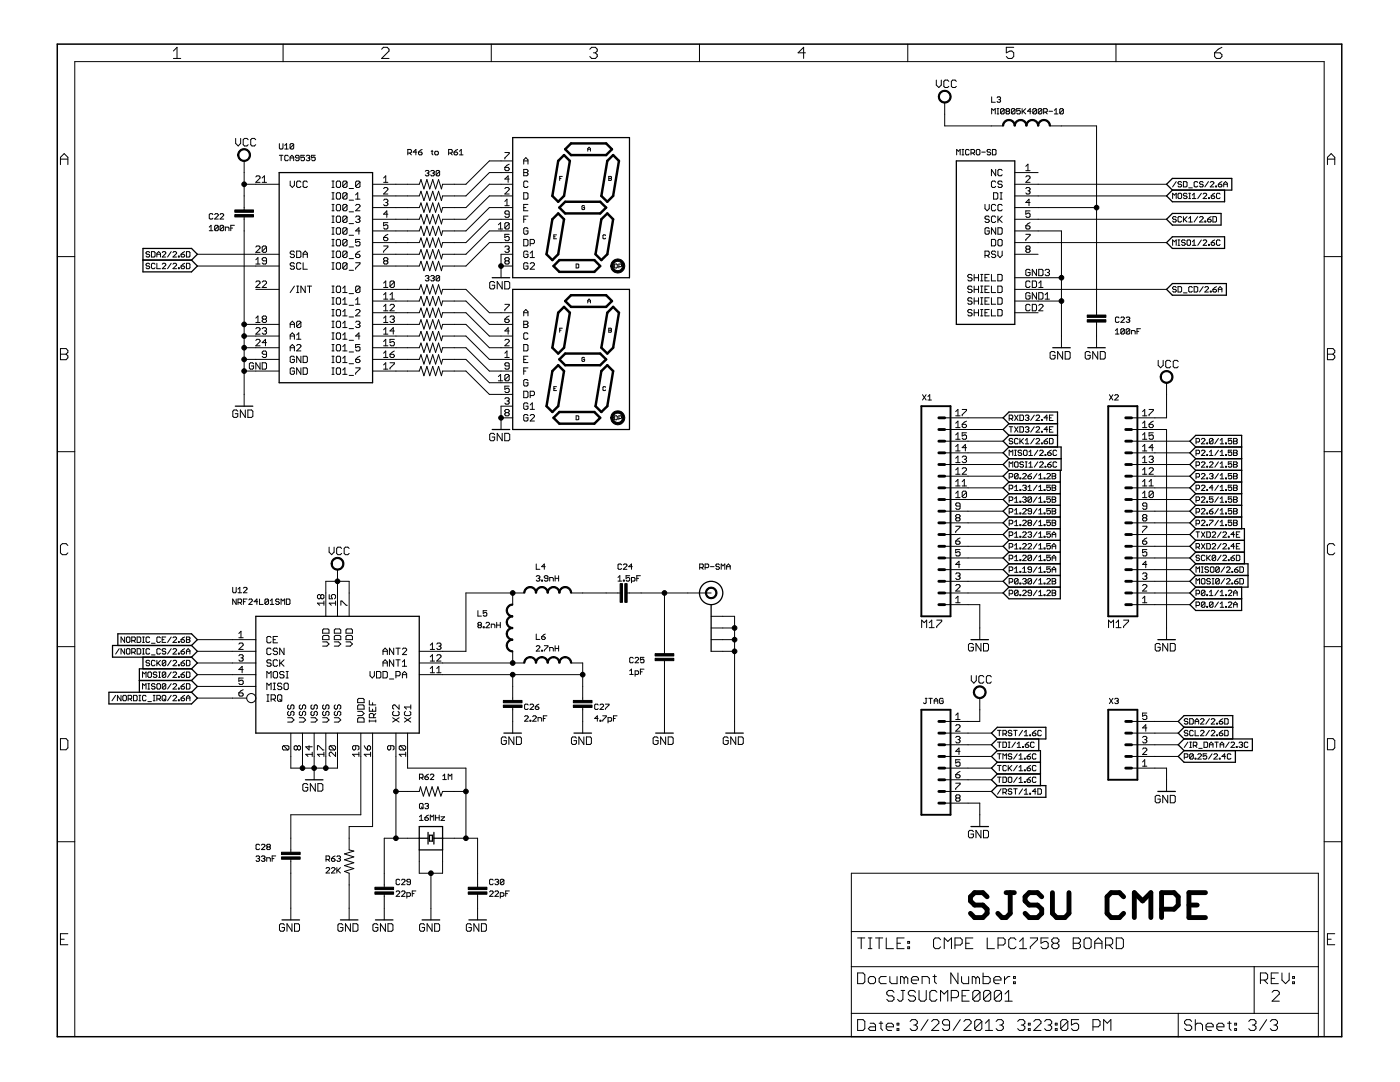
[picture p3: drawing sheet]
<svg xmlns="http://www.w3.org/2000/svg" width="279mm" height="216mm" viewBox="0 0 279 216" stroke-linecap="round" stroke-linejoin="round" font-family="sans-serif">
<g fill="#000" stroke="#000" stroke-width=".2">
<path d="M14.9 12.3v194.6zM35.3 9.4l-.7 .8zM34.6 11.7h1.5zM35.3 9.4v2.3zM56.5 8.8v3.5zM76.2 11.7l1.4-1.5zM76.5 9.4l-.3 .4zM76.5 9.4h.8zM76.2 11.7h1.4zM77.6 9.8v.4zM77.3 9.4l.3 .4zM98 8.8v3.5z"/>
<path d="M118.1 9.4l-.4 .4zM118.1 9.4h.7zM117.7 11.3l.4 .4zM118.8 9.4l.4 .4zM118.4 10.5h.4zM118.8 10.5l.4 .4zM118.1 11.7h.7zM119.2 9.8v.4zM119.2 10.2l-.4 .3zM119.2 10.9v.4zM119.2 11.3l-.4 .4zM139.6 8.8v3.5z"/>
<path d="M159.3 10.5h1.4zM160.4 9.4v2.3zM160.4 9.4l-1.1 1.1zM181.2 8.8v3.5zM186.9 16v1zM186.9 17l.5 .5zM187.4 17.5l.5-.5zM187.9 16v1zM188.4 16.2v1zM188.4 17.2l.2 .3zM188.4 16.2l.2-.2zM188.6 17.5h.5z"/>
<path d="M188.6 16h.5zM189.1 17.5l.3-.3zM189.1 16l.3 .2zM189.9 16.2v1zM189.9 17.2l.2 .3zM190.1 16l-.2 .2zM190.1 17.5h.5zM190.1 16h.5zM190.6 17.5l.3-.3zM190.6 16l.3 .2zM197.9 19.3v1.1zM199.2 19.3l-.2 .2z"/>
<path d="M199.2 19.3h.3zM199.5 19.3l.2 .2zM199.3 19.9h.2zM199.5 19.9l.2 .1zM199.7 19.5v.2zM199.7 19.7l-.2 .2zM200.8 9.4v1.1zM200.8 10.5l.8-.3zM200.8 11.3l.4 .4zM201.6 10.2h.3zM201.9 10.2l.4 .3zM201.2 11.7h.7z"/>
<path d="M200.8 9.4h1.5zM202.3 10.5v.8zM202.3 11.3l-.4 .4zM222.7 8.8v3.5zM242.4 10.5v.8zM242.4 11.3l.4 .4zM242.8 11.7h.7zM243.1 9.8l-.7 .7zM243.9 11.3l-.4 .4zM242.4 10.5h1.1zM243.1 9.8l.8-.4zM243.9 10.9v.4z"/>
<path d="M243.5 10.5l.4 .4zM14.9 12.3h249.4zM12.1 31.4v1.5zM12.1 31.4l.7-.8zM12.1 31.7h1.4zM12.8 30.6l.7 .8zM13.5 31.4v1.5zM47 27.6v1zM47 28.6l.5 .5zM48 28.6l-.5 .5zM48 27.6v1zM48.5 27.9v1z"/>
<path d="M48.5 28.9l.3 .2zM48.7 32.1v2.3zM48.7 39.1v2.3zM48.7 34.4v2.4zM48.7 36.8v2.3zM48.8 27.6l-.3 .3zM48.8 29.1h.5zM48.8 27.6h.5zM49.3 29.1l.2-.2zM49.3 27.6l.2 .3zM50 27.9v1zM50 28.9l.3 .2z"/>
<path d="M50 27.9l.3-.3zM50.3 29.1h.5zM50.3 27.6h.5zM50.8 29.1l.2-.2zM50.8 27.6l.2 .3zM51.9 35.5l-.8 .9zM51.1 36.8h4.6zM48.7 36.8h2.4zM51.3 35.1l-.2 .2zM51.3 35.1h.4zM51.1 36.4h.8zM51.9 35.3v.2z"/>
<path d="M51.7 35.1l.2 .2zM52.3 35.5l.5-.4zM52.3 36.4h.9zM52.8 35.1v1.3zM55.8 28.7v.8zM55.8 29.5l.1 .2zM55.8 31h.7zM55.9 29.7h.4zM56.1 31v1.1zM56.3 29.7l.2-.2zM56.5 28.7v.8zM56.8 29l.4-.3z"/>
<path d="M56.8 29.7h.7zM56.8 31.2v.7zM56.8 31.9l.2 .2zM57 31l-.2 .2zM57 32.1h.4zM57.2 28.7v1zM57 31h.4zM57.5 31.9l-.1 .2zM57.4 31l.1 .2zM57.9 28.8v.7zM57.9 28.8l.2-.1zM57.9 29.5l.7-.7z"/>
<path d="M57.9 31.3v.8zM57.9 31.3l.4-.3zM57.9 31.5h.7zM57.9 36.1v.9zM57.9 37l.4 .4zM58.1 28.7h.3zM57.9 29.5l.2 .2zM58.3 31l.3 .3zM58.3 37.4l.5-.4zM58.4 28.7l.2 .1zM58.1 29.7h.3zM58.6 28.8v.7z"/>
<path d="M58.6 29.5l-.2 .2zM58.6 31.3v.8zM58.8 36.1v.9zM59 31.9l.2 .2zM59 31.2v.1zM59 31.3l.2 .2zM59.2 32.1h.3zM59 31.2l.2-.2zM59.2 31.5h.5zM59.2 36.3v.9zM59.2 37.2l.2 .2zM59.4 36.1l-.2 .2z"/>
<path d="M59.4 37.4h.4zM59.5 32.1l.2-.2zM59.2 31h.3zM59.7 31.2v.7zM59.5 31l.2 .2zM59.4 36.1h.4zM59.8 37.4l.2-.2zM59.8 36.1l.2 .2zM60 31v.5zM60 31.5l.4-.2zM60 31.9l.2 .2zM60.4 31.3h.2z"/>
<path d="M60.5 36.3v.9zM60.5 37.2l.2 .2zM60.6 31.3l.2 .2zM60.2 32.1h.4zM60.7 36.1l-.2 .2zM60.7 37.4h.4zM60 31h.8zM60.8 31.5v.4zM60.8 31.9l-.2 .2zM61.1 31.2l.2-.2zM60.7 36.1h.4zM61.1 37.4l.2-.2z"/>
<path d="M61.3 31h.4zM61.1 31.9l.2 .2zM61.1 36.1l.2 .2zM61.7 31l.1 .2zM61.5 31.5h.2zM61.7 31.5l.1 .2zM61.3 32.1h.4zM61.8 31.2v.1zM61.8 31.3l-.1 .2zM61.8 31.7v.2zM61.8 31.9l-.1 .2zM62.2 31v.5z"/>
<path d="M62.2 31.5l.3-.2zM62.2 31.9l.2 .2zM62.5 31.3h.2zM62.7 31.3l.2 .2zM62.4 32.1h.3zM62.2 31h.7zM62.9 31.5v.4zM62.9 31.9l-.2 .2zM66.3 37.4h.4zM66.3 36.1h.4zM66.3 39.7h.4zM66.3 38.5h.4z"/>
<path d="M66.5 36.1v1.3zM66.5 38.5v1.2zM67.1 36.3v.9zM67.1 37.2l.2 .2zM67.1 38.7v.8zM67.1 39.5l.2 .2zM67.3 36.1l-.2 .2zM67.3 37.4h.5zM67.3 38.5l-.2 .2zM67.3 39.7h.5zM67.3 36.1h.5zM67.8 37.4l.2-.2z"/>
<path d="M67.3 38.5h.5zM67.8 39.7l.2-.2zM68 36.3v.9zM67.8 36.1l.2 .2zM68 38.7v.8zM67.8 38.5l.2 .2zM68.4 36.3v.9zM68.6 36.1l-.2 .2zM68.4 37.2l.9-.9zM68.4 38.7v.8zM68.6 38.5l-.2 .2zM69.3 38.7l-.9 .8z"/>
<path d="M68.6 36.1h.4zM68.4 37.2l.2 .2zM68.6 38.5h.4zM68.4 39.5l.2 .2zM69 36.1l.3 .2zM68.6 37.4h.4zM69 38.5l.3 .2zM68.6 39.7h.4zM69.3 36.3v.9zM69.3 37.2l-.3 .2zM69.3 38.7v.8zM69.3 39.5l-.3 .2z"/>
<path d="M69.7 37.6h.8zM69.7 39.9h.8zM71 36.3v.9zM71 36.3l.2-.2zM71 37.2l.8-.9zM71 38.9l.4-.4zM71 39.7h.8zM71.2 36.1h.4zM71 37.2l.2 .2zM71.4 38.5v1.2zM71.6 36.1l.2 .2zM71.2 37.4h.4z"/>
<path d="M71.8 36.3v.9zM71.6 37.4l.2-.2zM76.6 35.5l.4-.4zM76.6 36.4h.8zM77.4 37.8l-.8 .9zM76.6 40l.2-.2zM76.8 37.4l-.2 .2zM76.8 39.8h.4zM77 35.1v1.3zM76.8 37.4h.4zM77.2 39.8l.2 .2zM76.6 38.7h.8z"/>
<path d="M77.4 37.6v.2zM77.2 37.4l.2 .2zM77.4 40v.2zM74.4 36.8h4.6zM74.4 39.1h4.6zM81.3 36.8h2.4zM81.3 39.1h2.4zM79 36.8h2.3zM79 39.1h2.3zM81.4 29.8v1.1zM81.4 29.8h.5zM81.7 30.5l.4 .4z"/>
<path d="M81.9 29.8l.2 .2zM81.4 30.5h.5zM82.1 30v.4zM82.1 30.4l-.2 .1zM82.5 30.4h.7zM83 29.8v1.1zM83 29.8l-.5 .6zM83.5 30.4v.3zM83.5 30.7l.2 .2zM84 35.8l-.3 1zM84 38.2l-.3 .9zM83.7 30.9h.4z"/>
<path d="M83.5 30.4l.4-.4zM84 35.8l.6 1.9zM84 38.2l.6 1.8zM84.2 30.7l-.1 .2zM83.5 30.4h.6zM83.9 30l.3-.2zM84.2 30.5v.2zM84.1 30.4l.1 .1zM85.2 35.8l-.6 1.9zM84.9 34.2l.2-.2zM85.1 34h.3zM84.9 34.9l.2 .2z"/>
<path d="M85.2 35.8l.6 1.9zM85.2 38.2l.6 1.8zM85.4 34l.2 .2zM85.2 34.5h.2zM85.4 34.5l.2 .2zM85.1 35.1h.3zM85.6 34.2v.2zM85.6 34.4l-.2 .1zM85.6 34.7v.2zM85.6 34.9l-.2 .2zM86.4 35.8l-.6 1.9zM86 34.2l.1-.2z"/>
<path d="M86 30.2h.4zM86.1 34h.4zM86 34.9l.1 .2zM86.2 30v.7zM86.2 30.7l.2 .2zM86.4 35.8l.5 1.9zM86.4 38.2l.5 1.8zM86.5 34l.2 .2zM86.3 34.5h.2zM86.5 34.5l.2 .2zM86.1 35.1h.4zM86.7 34.2v.2z"/>
<path d="M86.5 34.5l.2-.1zM86.7 34.7v.2zM86.5 35.1l.2-.2zM86.8 30.4v.3zM86.8 30.7l.2 .2zM87.5 35.8l-.6 1.9zM87 30.9h.3zM86.8 30.4l.2-.2zM87 34.2v.7zM87 34.2l.2-.2zM87.7 34.2l-.7 .7zM87.2 34h.4z"/>
<path d="M87 34.9l.2 .2zM87.3 30.9l.2-.2zM87 30.2h.3zM87.5 30.4v.3zM87.3 30.2l.2 .2zM87.5 35.8l.6 1.9zM87.5 38.2l.6 1.8zM87.6 34l.1 .2zM87.2 35.1h.4zM87.7 34.2v.7zM87.7 34.9l-.1 .2zM88.3 36.8l-.2 .9z"/>
<path d="M89.5 29.8v1.1zM89.5 29.8h.6zM89.9 30.5l.4 .4zM90.1 29.8l.2 .2zM89.5 30.5h.6zM90.3 30v.4zM90.3 30.4l-.2 .1zM90.6 30.4v.3zM90.6 30.7l.2 .2zM88.3 36.8h2.4zM88.3 39.1h2.4zM90.8 30.9h.3z"/>
<path d="M90.6 30.4l.4-.4zM91.1 30.9l.2-.2zM90.6 30.4h.5zM91 30l.3-.2zM91.3 30.5v.2zM91.1 30.4l.2 .1zM91.7 30.2l.4-.4zM91.7 30.9h.7zM92.1 29.8v1.1zM90.7 39.1h2.3zM90.7 36.8h2.3zM97.7 34.4h2.3z"/>
<path d="M93 39.1l4.7-4.7zM97.7 36.8h2.3zM97.7 39.1h2.3zM93 36.8l4.7-4.7zM100 32.1h2.3zM100 34.4h2.3zM100 36.8h2.3zM100 39.1h2.3zM97.7 32.1h2.3zM100.8 30.4h.8zM100.8 31.5v.2zM100.8 33.4v.4z"/>
<path d="M100.8 33.8l.2 .3zM100.8 35.7h.8zM100.8 38.7l.8-.9zM101 34.1h.4zM101 37.4l-.2 .2zM101.2 33l-.4 .4zM101.2 39.8v1.2zM101.4 34.1l.2-.3zM100.8 33.4h.6zM101.4 35.1v1.3zM100.8 35.7l.6-.6zM101 37.4h.4z"/>
<path d="M101.6 30.4v.2zM101.6 30.6l-.8 .9zM101.2 33l.4-.2zM101.6 33.6v.2zM101.4 33.4l.2 .2zM100.8 38.7h.8zM101.6 37.6v.2zM101.4 37.4l.2 .2zM104.5 31.9v.8zM104.9 31.5l-.4 .4zM104.5 32.1h.9zM104.5 33.8v1.3z"/>
<path d="M104.5 33.8h.7zM104.5 34.4h.7zM104.5 36.3v.9zM104.5 37.2l.2 .2zM104.5 38.5v1.2zM104.5 39.7h.7zM104.7 36.1l-.2 .2zM104.7 37.4h.5zM104.9 31.5l.5 .4zM105.2 33.8l.2 .2zM105.2 34.4l.2 .2zM104.5 35.1h.7z"/>
<path d="M104.7 36.1h.5zM105.2 37.4l.2-.2zM105.2 39.7l.2-.2zM104.5 38.5h.7zM105.4 31.9v.8zM105.4 34v.2zM105.4 34.2l-.2 .2zM105.4 34.6v.3zM105.4 34.9l-.2 .2zM105.2 36.1l.2 .2zM105.4 38.7v.8zM105.2 38.5l.2 .2z"/>
<path d="M111.7 35.2v.8zM111.7 35.2h.5zM111.7 35.6h.3zM117.3 29.6v.6zM117.3 29.6l.3-.2zM117.3 29.8h.5zM117.6 29.4l.2 .2zM117.8 29.6v.6zM121.5 35.2v.8zM121.5 35.2h.4zM121.5 35.6h.4zM121.9 35.2l.1 .1z"/>
<path d="M121.9 35.6l.1 .1zM121.5 36h.4zM122 35.3v.2zM122 35.5l-.1 .1zM122 35.7v.2zM122 35.9l-.1 .1zM188.5 20.4v2.4zM188.5 22.8v2.3zM190.9 29.8v1.1zM190.9 29.8l.4 .4zM191.3 30.2l.3-.4zM191.6 29.8v1.1z"/>
<path d="M192 30.9h.3zM192 29.8h.3zM192.2 29.8v1.1zM192.7 30v.7zM192.7 30.7l.2 .2zM192.7 30l.2-.2zM192.9 30.9h.3zM192.9 29.8h.3zM193.4 30.7l-.2 .2zM193.2 29.8l.2 .2zM193.8 29.8v1.1zM193.8 29.8h.5z"/>
<path d="M194.1 30.5l.4 .4zM194.3 29.8l.2 .2zM193.8 30.5h.5zM194.5 30v.4zM194.5 30.4l-.2 .1zM194.8 30v.7zM194.8 30.7l.2 .2zM194.8 30l.2-.2zM195 30.9h.4zM195 29.8h.4zM195.6 30.7l-.2 .2zM195.6 30v.7z"/>
<path d="M195.4 29.8l.2 .2zM195.9 30.4h.7zM197 30v.2zM197 30.2l.2 .2zM197.2 29.8l-.2 .2zM197.2 30.4h.3zM197 30.7l.2 .2zM197.2 29.8h.3zM197.5 30.4l.2 .1zM197.2 30.9h.3zM197.5 29.8l.2 .2zM197.7 30.5v.2z"/>
<path d="M197.7 30.7l-.2 .2zM197.9 36.3v.9zM197.9 37.2l.2 .2zM197.9 33.8v1.3zM197.9 33.8l.8 1.3zM197.9 25.1h2.3zM188.5 25.1h9.4zM197.9 21.7v1zM197.9 21.7l.4 .3zM197.9 20.4h.7zM198.1 29.8v1.1zM198.1 30.9h.5z"/>
<path d="M198.1 36.1l-.2 .2zM198.1 37.4h.4zM198.3 22l.3-.3zM198.3 38.5v1.2zM198.3 39.7h.6zM198.1 36.1h.4zM198.7 37.2l-.2 .2zM198.8 30.7l-.2 .2zM198.1 29.8h.5zM198.6 21.7v1zM198.5 36.1l.2 .2zM198.7 33.8v1.3z"/>
<path d="M198.8 30v.7zM198.6 29.8l.2 .2zM198.9 39.7l.2-.2zM198.3 38.5h.6zM199 22.7h.3zM199 21.7h.3zM199.1 38.7v.8zM198.9 38.5l.2 .2zM199.2 21.7v1zM199 20.2l.2 .2zM199.2 36.3v.3zM199.2 36.6l.2 .2z"/>
<path d="M199.2 34v.9zM199.2 34.9l.2 .2zM199.2 36.3l.2-.2zM199.4 36.8h.4zM199.2 37.2l.2 .2zM199.2 34l.2-.2zM199.4 35.1h.4zM199.2 20.4h.3zM199.6 39.7h.4zM199.6 38.5h.4zM199.7 21.8v.8zM199.7 21.8l.2-.1z"/>
<path d="M199.7 22.6l.7-.8zM199.7 20v.2zM199.5 20.4l.2-.2zM199.4 36.1h.4zM199.8 36.8l.2 .2zM199.4 37.4h.4zM199.8 38.5v1.2zM199.4 33.8h.4zM199.8 35.1l.2-.2zM199.9 21.7h.3zM199.7 22.6l.2 .1zM199.8 36.1l.2 .2z"/>
<path d="M200 37v.2zM200 37.2l-.2 .2zM199.8 33.8l.2 .2zM200.2 21.7l.2 .1zM199.9 22.7h.3zM200.4 21.8v.8zM200.4 22.6l-.2 .1zM200.8 21.8l.1-.1zM200.8 22.4v.2zM200.8 22.4l.1-.2zM200.8 21.8v.2zM200.9 21.7h.4z"/>
<path d="M200.8 22.6l.1 .1zM200.8 22l.1 .2zM200.9 22.2h.4zM201.3 21.7l.2 .1zM201.3 22.2l.2 .2zM200.9 22.7h.4zM201.5 21.8v.2zM201.5 22l-.2 .2zM201.5 22.4v.2zM201.3 22.7l.2-.1zM201.8 21.8v.8zM202 21.7l-.2 .1z"/>
<path d="M201.8 22.6l.8-.8zM202 21.7h.4zM201.8 22.6l.2 .1zM202.4 21.7l.2 .1zM202 22.7h.4zM202.6 21.8v.8zM202.4 22.7l.2-.1zM202.9 21.7v.5zM202.9 22.2l.4-.2zM202.9 22.6l.2 .1zM203.3 22h.2zM203.5 22l.1 .2z"/>
<path d="M203.1 22.7h.4zM202.9 21.7h.7zM203.6 22.2v.4zM203.6 22.6l-.1 .1zM204 21.7v1zM204 22.4l.7-.7zM204.2 22.2l.5 .5zM205.6 35.5l-.9 .9zM204.7 37.6l.2-.2zM204.7 33.2l.4-.4zM204.7 34.1h.9zM204.7 35.3l.2-.2z"/>
<path d="M204.9 37.4h.5zM204.7 38.5l.2 .2zM205.1 22.2h.7zM205.1 32.8v1.3zM204.9 35.1h.5zM205.4 37.4l.2 .2zM205.1 38.1h.3zM205.4 38.1l.2 .2zM204.9 38.7h.5zM205.4 39.8l-.7 .6zM204.7 36.4h.9zM205.6 35.3v.2z"/>
<path d="M205.4 35.1l.2 .2zM205.6 37.6v.2zM205.6 37.8l-.2 .3zM205.6 38.3v.2zM205.4 38.7l.2-.2zM205.6 21.7v1zM205.1 22.2l.5-.5zM206.1 21.8v.8zM206.1 21.8l.2-.1zM206.1 22.6l.7-.8zM206.3 21.7h.4zM206.1 22.6l.2 .1z"/>
<path d="M206.7 21.7l.1 .1zM206.3 22.7h.4zM206.8 21.8v.8zM206.8 22.6l-.1 .1zM202.5 36.8h4.7zM202.5 39.1h4.7zM202.5 34.4h4.7zM207.2 21.8v.8zM207.2 21.8l.2-.1zM207.2 22.6l.7-.8zM207.4 21.7h.3zM207.2 22.6l.2 .1z"/>
<path d="M207.7 21.7l.2 .1zM207.4 22.7h.3zM207.9 21.8v.8zM207.7 22.7l.2-.1zM208.3 21.7v1zM208.3 21.7h.5zM208.6 22.4l.4 .3zM208.8 21.7l.2 .1zM208.3 22.4h.5zM209 21.8v.4zM208.8 22.4l.2-.2zM209.3 22.2h.8z"/>
<path d="M210.4 22l.4-.3zM210.4 22.7h.7zM210.8 21.7v1zM211.5 21.8v.8zM211.5 21.8l.2-.1zM211.5 22.6l.7-.8zM211.7 21.7h.3zM211.5 22.6l.2 .1zM209.5 25.1h2.3zM211.8 25.1h7zM212 21.7l.2 .1zM211.7 22.7h.3z"/>
<path d="M212.2 21.8v.8zM212 22.7l.2-.1zM218.8 25.1v16.3zM207.2 39.1h25.6zM207.2 36.8h25.6zM234 38.6v1zM234 38.6l.4 .3zM234.7 36.2l-.7 1.1zM234.7 38.6l-.3 .3zM234.7 38.6v1zM235.1 38.7v.8zM235.1 39.5l.2 .1z"/>
<path d="M235.1 36.4v.2zM235.1 36.6l.2 .2zM235.3 38.6l-.2 .1zM235.3 39.6h.3zM235.3 36.2l-.2 .2zM235.3 36.8h.3zM235.1 37.1l.2 .2zM235.3 38.6h.3zM235.6 39.6l.2-.1zM235.3 36.2h.3zM235.6 36.8l.2 .1zM235.3 37.3h.3z"/>
<path d="M235.8 38.7v.8zM235.6 38.6l.2 .1zM235.6 36.2l.2 .2zM235.8 36.9v.2zM235.6 37.3l.2-.2zM236.2 38.7v.2zM236.2 38.9l.1 .2zM236.2 36.2v1.1zM236.2 37.3h.5zM236.3 38.6l-.1 .1zM236.3 39.1h.4zM236.2 39.5l.1 .1z"/>
<path d="M236.3 38.6h.4zM236.7 39.1l.2 .2zM236.3 39.6h.4zM236.7 37.3l.2-.2zM236.2 36.2h.5zM236.7 38.6l.2 .1zM236.9 39.3v.2zM236.7 39.6l.2-.1zM236.9 36.4v.7zM236.7 36.2l.2 .2zM237.2 39.6h.4zM237.2 38.6h.4z"/>
<path d="M237.2 37.5h.8zM237.4 38.6v1zM238 38.9l.3-.3zM238 39.6h.7zM238.3 38.6v1zM238.3 36.4v.7zM238.3 37.1l.2 .2zM238.3 36.4l.2-.2zM238.5 37.3h.3zM238.5 36.2h.3zM238.8 37.3l.2-.2zM239.8 38.6l-.8 1z"/>
<path d="M238.8 36.2l.2 .2zM239.4 36.4v.2zM239.4 36.6l.2 .2zM239.6 36.2l-.2 .2zM239.6 36.8h.3zM239.4 37.1l.2 .2zM239.6 36.2h.3zM239.9 36.8l.2 .1zM239.6 37.3h.3zM240.1 39.6l.7-.7zM239.9 36.2l.2 .2zM240.1 36.9v.2z"/>
<path d="M239.9 37.3l.2-.2zM240.3 38.6l-.2 .1zM241.2 36.2l-.7 1.1zM240.3 38.6h.3zM240.1 39.6h.7zM240.8 38.7v.2zM240.6 38.6l.2 .1zM241.2 39.5v.1zM241.2 39.5h.2zM241.4 39.5v.1zM241.2 39.6h.2zM241.5 37.3l.8-.7z"/>
<path d="M241.7 39.1v.4zM241.7 39.5l.2 .1zM241.5 36.4l.2-.2zM241.9 39.6h.4zM242.1 38.7l-.4 .4zM241.7 36.2h.4zM242.3 39.6l.1-.1zM241.7 39.1h.6zM241.5 37.3h.8zM242.3 36.4v.2zM242.1 36.2l.2 .2zM242.1 38.7l.3-.1z"/>
<path d="M242.4 39.3v.2zM242.3 39.1l.1 .2zM242.6 37.1v.2zM242.6 37.1h.2zM242.8 38.7v.8zM242.8 39.5l.2 .1zM242.8 37.1v.2zM242.6 37.3h.2zM242.8 38.7l.2-.1zM243 39.6h.3zM243.1 36.8v.3zM243.1 37.1l.2 .2z"/>
<path d="M243 38.6h.3zM243.3 39.6l.2-.1zM243.3 37.3h.4zM243.3 38.6l.2 .1zM243.5 36.4l-.4 .4zM243.7 37.3l.2-.2zM243.1 36.8h.6zM243.5 36.4l.4-.2zM243.9 36.9v.2zM243.7 36.8l.2 .1zM244.2 36.6v.7zM244.2 36.6l.4-.4z"/>
<path d="M244.2 36.8h.7zM244.6 36.2l.3 .4zM244.9 36.6v.7zM264.9 31.4v1.5zM264.9 31.4l.8-.8zM264.9 31.7h1.5zM265.7 30.6l.7 .8zM266.4 31.4v1.5zM11.4 51.2h3.5zM29.1 50.4v.2zM29.1 50.6l.2 .1zM29.1 52.7v.2z"/>
<path d="M29.1 52.9l.2 .2zM29.3 50.2l-.2 .2zM29.3 50.7h.4zM29.1 51.1l.2 .2zM29.3 52.5l-.2 .2zM29.3 53.1h.4zM29.1 53.4l.2 .2zM29.3 50.2h.4zM29.7 50.7l.2 .2zM29.3 51.3h.4zM29.3 52.5h.4zM29.7 53.1l.2 .2z"/>
<path d="M29.3 53.6h.4zM29.7 50.2l.2 .2zM29.9 50.9v.2zM29.9 51.1l-.2 .2zM29.7 52.5l.2 .2zM29.9 53.3v.1zM29.9 53.4l-.2 .2zM30.2 50.2v1.1zM30.2 51.3h.6zM30.2 52.7v.7zM30.2 53.4l.2 .2zM30.4 52.5l-.2 .2z"/>
<path d="M30.4 53.6h.4zM30.8 51.3l.1-.2zM30.2 50.2h.6zM30.4 52.5h.4zM30.8 53.6l.1-.2zM30.9 50.4v.7zM30.8 50.2l.1 .2zM30.8 52.5l.1 .2zM31.3 50.6v.7zM31.3 50.6l.4-.4zM31.3 50.7h.7zM31.3 52.5v1.1z"/>
<path d="M31.3 53.6h.7zM31.7 50.2l.3 .4zM32 50.6v.7zM33.1 50.6l-.7 .7zM33.1 52.9l-.7 .7zM32.6 50.2l-.2 .2zM32.6 52.5l-.2 .2zM32.6 50.2h.3zM32.6 52.5h.3zM32.4 51.3h.7zM33.1 50.4v.2zM32.9 50.2l.2 .2z"/>
<path d="M32.4 53.6h.7zM33.1 52.7v.2zM32.9 52.5l.2 .2zM34.2 50.2l-.8 1.1zM34.2 52.5l-.8 1.1zM34.5 51.3l.7-.7zM34.5 53.6l.7-.7zM34.7 50.2l-.2 .2zM34.7 52.5l-.2 .2zM34.7 50.2h.4zM34.7 52.5h.4zM34.5 51.3h.7z"/>
<path d="M35.2 50.4v.2zM35.1 50.2l.1 .2zM34.5 53.6h.7zM35.2 52.7v.2zM35.1 52.5l.1 .2zM35.6 51.1v.2zM35.6 51.1h.2zM35.6 53.4v.2zM35.6 53.4h.2zM35.8 51.1v.2zM35.6 51.3h.2zM35.8 53.4v.2z"/>
<path d="M35.6 53.6h.2zM36.1 50.7v.4zM36.1 51.1l.2 .2zM36.1 53.1v.3zM36.1 53.4l.2 .2zM36.3 51.3h.4zM36.3 53.6h.4zM36.1 50.7l.4-.3zM36.5 52.7l-.4 .4zM36.7 51.3l.2-.2zM36.1 50.7h.6zM36.9 53.4l-.2 .2z"/>
<path d="M36.1 53.1h.6zM36.5 50.4l.4-.2zM36.9 50.9v.2zM36.7 50.7l.2 .2zM36.5 52.7l.4-.2zM36.9 53.3v.1zM36.7 53.1l.2 .2zM37.2 50.2v1.1zM37.2 51.3h.5zM37.2 52.5v1.1zM37.2 53.6h.5zM37.9 51.1l-.2 .2z"/>
<path d="M37.2 50.2h.5zM37.9 53.4l-.2 .2zM37.2 52.5h.5zM37.9 50.4v.7zM37.7 50.2l.2 .2zM37.9 52.7v.7zM37.7 52.5l.2 .2zM41.8 45.3l.3-.3zM41.8 46h.7zM41.8 42.8v.7zM41.8 43.5l.2 .2zM42 42.6l-.2 .2z"/>
<path d="M42 43.7h.3zM42.1 45v1zM42 42.6h.3zM42.3 43.7l.2-.2zM42.3 42.6l.2 .2zM42.8 45.1v.8zM42.8 45.1l.2-.1zM42.8 45.9l.8-.8zM42.8 43.7l.8-.7zM43 45h.4zM42.8 45.9l.2 .1zM43 42.6l-.2 .2z"/>
<path d="M43.4 45l.2 .1zM43 46h.4zM43 42.6h.4zM43.6 45.1v.8zM43.4 46l.2-.1zM42.8 43.7h.8zM43.6 42.8v.2zM43.4 42.6l.2 .2zM43.9 45.1v.8zM44.1 45l-.2 .1zM43.9 45.9l.7-.8zM43.9 43.7l.7-.7z"/>
<path d="M44.1 45h.3zM43.9 45.9l.2 .1zM44.1 42.6l-.2 .2zM44.4 45l.2 .1zM44.1 46h.3zM44.1 42.6h.3zM44.6 45.1v.8zM44.4 46l.2-.1zM43.9 43.7h.7zM44.6 42.8v.2zM44.4 42.6l.2 .2zM45 45.3v.7z"/>
<path d="M45 45.3h.5zM45.5 45.3l.2 .2zM45.7 45.5v.5zM46.1 45v1zM46.1 45h.7zM46.1 45.5h.3zM48.7 43.8v2.3zM48.7 43.3v.5zM48.7 41.4v.5zM48.7 46.1v18.6zM51.1 51.8l.4-.4zM51.1 52.7h.8z"/>
<path d="M51.1 50.4l.8-.9zM51.9 56.5l-.8 .9zM51.1 53.1h4.6zM51.1 50.7h4.6zM51.1 57.7h4.6zM39.4 50.7h11.7zM39.4 53.1h11.7zM51.3 49.1l-.2 .2zM51.3 56.1l-.2 .2zM51.5 51.4v1.3zM51.3 49.1h.4zM51.3 56.1h.4z"/>
<path d="M51.1 50.4h.8zM51.9 49.3v.2zM51.7 49.1l.2 .2zM51.1 57.4h.8zM51.9 56.3v.2zM51.7 56.1l.2 .2zM52.3 52.5l.3 .2zM52.3 51.6v.2zM52.3 51.8l.3 .2zM52.3 49.3v.8zM52.3 49.3l.3-.2zM52.3 50.1l.9-.8z"/>
<path d="M52.3 57.4l.9-.9zM52.6 52.7h.4zM52.3 51.6l.3-.2zM52.6 52h.6zM52.6 49.1h.4zM52.3 50.1l.3 .3zM52.3 56.3l.3-.2zM53 52.7l.2-.2zM52.6 51.4h.4zM53 49.1l.2 .2zM52.6 50.4h.4zM52.6 56.1h.4z"/>
<path d="M53.2 51.6v.9zM53 51.4l.2 .2zM53.2 49.3v.8zM53.2 50.1l-.2 .3zM52.3 57.4h.9zM53.2 56.3v.2zM53 56.1l.2 .2zM57.9 52.6v.3zM57.9 52.9l.2 .2zM57.9 50.3v.2zM57.9 50.5l.2 .2zM58.8 57.1l-.9 1.3z"/>
<path d="M58.1 52.4l-.2 .2zM58.1 53.1h.4zM57.9 53.5l.2 .2zM58.1 50.1l-.2 .2zM58.1 50.7h.4zM57.9 51.2l.2 .2zM58.1 52.4h.4zM58.5 53.1l.3 .2zM58.1 53.7h.4zM58.1 50.1h.4zM58.5 50.7l.3 .3zM58.1 51.4h.4z"/>
<path d="M58.5 52.4l.3 .2zM58.8 53.3v.2zM58.8 53.5l-.3 .2zM58.5 50.1l.3 .2zM58.8 51v.2zM58.8 51.2l-.3 .2zM59.2 52.6v.9zM59.2 53.5l.2 .2zM59.2 50.1v1.3zM59.2 51.4h.6zM59.2 58.4h.4zM59.2 57.1h.4z"/>
<path d="M59.2 52.6l.2-.2zM59.4 53.7h.4zM59.4 57.1v1.3zM59.4 52.4h.4zM59.8 53.7l.2-.2zM59.8 51.4l.2-.2zM59.2 50.1h.6zM59.8 52.4l.2 .2zM60 50.3v.9zM59.8 50.1l.2 .2zM60 57.1v1.3zM60 57.1l.9 1.3z"/>
<path d="M60.5 52.4v1.3zM60.5 53.7h.8zM60.5 50.5v.9zM60.5 50.5l.4-.4zM60.5 50.7h.8zM60.9 50.1l.4 .4zM60.9 57.1v1.3zM61.3 50.5v.9zM61.3 57.1h.9zM61.8 57.1v1.3zM66.3 42.1h.4zM66.3 40.8h.4z"/>
<path d="M66.3 44.4h.4zM66.3 43.1h.4zM66.3 46.7h.4zM66.3 45.4h.4zM66.3 49.1h.4zM66.3 47.8h.4zM66.3 51.4h.4zM66.3 50.1h.4zM66.3 53.7h.4zM66.3 52.4h.4zM66.3 58.4h.4zM66.3 57.1h.4z"/>
<path d="M66.3 59.4h.4zM66.5 40.8v1.3zM66.5 43.1v1.3zM66.5 45.4v1.3zM66.5 47.8v1.3zM66.5 50.1v1.3zM66.5 52.4v1.3zM66.5 57.1v1.3zM67.1 41v.8zM67.1 41.8l.2 .3zM67.1 43.3v.9zM67.1 44.2l.2 .2z"/>
<path d="M67.1 45.7v.8zM67.1 46.5l.2 .2zM67.1 48v.9zM67.1 48.9l.2 .2zM67.1 50.3v.9zM67.1 51.2l.2 .2zM67.1 52.6v.9zM67.1 53.5l.2 .2zM67.1 57.3v.9zM67.1 58.2l.2 .2zM67.1 59.6v.9zM67.3 40.8l-.2 .2z"/>
<path d="M67.3 42.1h.5zM67.1 43.3l.2-.2zM67.3 44.4h.5zM67.3 45.4l-.2 .3zM67.3 46.7h.5zM67.3 47.8l-.2 .2zM67.3 49.1h.5zM67.1 50.3l.2-.2zM67.3 51.4h.5zM67.3 52.4l-.2 .2zM67.3 53.7h.5zM67.1 57.3l.2-.2z"/>
<path d="M67.3 58.4h.5zM67.3 59.4l-.2 .2zM67.3 40.8h.5zM67.8 42.1l.2-.3zM67.3 43.1h.5zM67.8 44.4l.2-.2zM67.3 45.4h.5zM68 46.5l-.2 .2zM67.3 47.8h.5zM67.8 49.1l.2-.2zM67.3 50.1h.5zM67.8 51.4l.2-.2z"/>
<path d="M67.3 52.4h.5zM67.8 53.7l.2-.2zM67.3 57.1h.5zM67.8 58.4l.2-.2zM67.3 59.4h.5zM68 41v.8zM67.8 40.8l.2 .2zM68 43.3v.9zM67.8 43.1l.2 .2zM68 45.7v.8zM67.8 45.4l.2 .3zM68 48v.9z"/>
<path d="M67.8 47.8l.2 .2zM68 50.3v.9zM67.8 50.1l.2 .2zM68 52.6v.9zM67.8 52.4l.2 .2zM68 57.3v.9zM67.8 57.1l.2 .2zM67.8 59.4l.2 .2zM68.4 41v.8zM68.4 41l.2-.2zM69.3 41l-.9 .8zM68.4 43.3v.9z"/>
<path d="M68.6 43.1l-.2 .2zM68.4 44.2l.9-.9zM68.4 45.7v.8zM68.6 45.4l-.2 .3zM69.3 45.7l-.9 .8zM68.4 48v.9zM68.4 48l.2-.2zM69.3 48l-.9 .9zM68.4 50.3v.9zM68.6 50.1l-.2 .2zM69.3 50.3l-.9 .9zM68.4 52.6v.9z"/>
<path d="M68.6 52.4l-.2 .2zM69.3 52.6l-.9 .9zM68.8 57.1l-.4 .4zM68.4 58.4h.9zM68.8 59.4l-.4 .5zM68.6 40.8h.4zM68.4 41.8l.2 .3zM68.6 43.1h.4zM68.4 44.2l.2 .2zM68.6 45.4h.4zM68.4 46.5l.2 .2zM68.6 47.8h.4z"/>
<path d="M68.4 48.9l.2 .2zM68.6 50.1h.4zM68.4 51.2l.2 .2zM68.6 52.4h.4zM68.4 53.5l.2 .2zM68.8 57.1v1.3zM68.8 59.4v1.3zM69 40.8l.3 .2zM68.6 42.1h.4zM69 43.1l.3 .2zM68.6 44.4h.4zM69 45.4l.3 .3z"/>
<path d="M68.6 46.7h.4zM69 47.8l.3 .2zM68.6 49.1h.4zM69 50.1l.3 .2zM68.6 51.4h.4zM69 52.4l.3 .2zM68.6 53.7h.4zM69.3 41v.8zM69.3 41.8l-.3 .3zM69.3 43.3v.9zM69.3 44.2l-.3 .2zM69.3 45.7v.8z"/>
<path d="M69.3 46.5l-.3 .2zM69.3 48v.9zM69.3 48.9l-.3 .2zM69.3 50.3v.9zM69.3 51.2l-.3 .2zM69.3 52.6v.9zM69.3 53.5l-.3 .2zM69.7 42.3h.8zM69.7 44.6h.8zM69.7 46.9h.8zM69.7 49.3h.8zM69.7 51.6h.8z"/>
<path d="M69.7 53.9h.8zM69.7 58.6h.8zM71 42.1l.8-.9zM71 43.3l.2-.2zM71 46.1h.8zM71 47.8v.6zM71 48.4l.4-.2zM71 50.7v.5zM71 51.2l.2 .2zM71 52.4h.8zM71 53.5v.2zM71 57.3v.9z"/>
<path d="M71 57.3l.2-.2zM71 58.2l.8-.9zM71.4 59.4l-.4 .5zM71.2 40.8l-.2 .2zM71.2 43.1h.4zM71 44.2l.2 .2zM71 48.9l.2 .2zM71.2 51.4h.4zM71.2 57.1h.4zM71 58.2l.2 .2zM71.4 48.2h.2zM71.4 50.3l-.4 .4z"/>
<path d="M71.4 59.4v1.3zM71.2 40.8h.4zM71.6 43.1l.2 .2zM71.4 43.8h.2zM71.6 43.8l.2 .2zM71.2 44.4h.4zM71.6 45.4v1.3zM71 46.1l.6-.7zM71.6 48.2l.2 .2zM71.2 49.1h.4zM71.6 51.4l.2-.2zM71 50.7h.6z"/>
<path d="M71.6 57.1l.2 .2zM71.2 58.4h.4zM71 42.1h.8zM71.8 41v.2zM71.6 40.8l.2 .2zM71.8 43.3v.2zM71.6 43.8l.2-.3zM71.8 44v.2zM71.6 44.4l.2-.2zM71 47.8h.8zM71.8 48.4v.5zM71.8 48.9l-.2 .2z"/>
<path d="M71.4 50.3l.4-.2zM71.8 51v.2zM71.6 50.7l.2 .3zM71.8 52.4v.2zM71.8 52.6l-.8 .9zM71.8 57.3v.9zM71.8 58.2l-.2 .2zM76.6 42.7h.8zM76.6 44.4v.7zM76.6 45.1l.4-.2zM76.6 47.4v.4zM76.6 47.8l.2 .2z"/>
<path d="M76.6 49.1h.8zM76.6 50.1v.3zM76.6 51.6l.2-.2zM76.6 52.3v.2zM76.6 52.3l.2-.3zM76.6 51.6v.2zM76.6 56.5l.4-.4zM76.6 57.4h.8zM76.6 58.8l.4-.4zM76.6 59.7h.8zM76.6 40.8l.2 .2zM76.6 45.5l.2 .2z"/>
<path d="M76.8 48h.4zM76.8 51.4h.4zM76.6 52.5l.2 .2zM76.6 51.8l.2 .2zM76.8 52h.4zM77 44.9h.2zM76.6 47.4l.4-.4zM77 56.1v1.3zM77 58.4v1.3zM77 40.4h.2zM77.2 40.4l.2 .2zM76.8 41h.4z"/>
<path d="M77.2 42.1v1.3zM77.2 42.1l-.6 .6zM77.2 44.9l.2 .2zM76.8 45.7h.4zM77.2 48l.2-.2zM76.6 47.4h.6zM77.2 51.4l.2 .2zM77.2 52l.2 .3zM76.8 52.7h.4zM77.2 40.4l.2-.2zM77.4 40.6v.2zM77.2 41l.2-.2z"/>
<path d="M76.6 44.4h.8zM77.4 45.1v.4zM77.4 45.5l-.2 .2zM77 47l.4-.2zM77.4 47.6v.2zM77.2 47.4l.2 .2zM77.4 49.1v.2zM77.4 49.3l-.8 .8zM77.4 51.6v.2zM77.4 51.8l-.2 .2zM77.4 52.3v.2zM77.4 52.5l-.2 .2z"/>
<path d="M77.8 56.3v.8zM77.8 56.3l.3-.2zM77.8 57.1l.9-.8zM77.8 58.8l.5-.4zM77.8 59.7h.9zM78.1 56.1h.4zM77.8 57.1l.3 .3zM78.3 58.4v1.3zM78.5 56.1l.2 .2zM78.1 57.4h.4zM78.7 56.3v.8zM78.7 57.1l-.2 .3z"/>
<path d="M74.4 41.4h4.6zM74.4 43.8h4.6zM74.4 46.1h4.6zM74.4 48.4h4.6zM74.4 50.7h4.6zM74.4 53.1h4.6zM74.4 57.7h4.6zM81.3 41.4h2.4zM81.3 43.8h2.4zM81.3 46.1h2.4zM81.3 48.4h2.4zM81.3 50.7h2.4z"/>
<path d="M81.3 53.1h2.4zM81.3 57.7h2.4zM79 41.4h2.3zM79 43.8h2.3zM79 46.1h2.3zM79 48.4h2.3zM79 50.7h2.3zM79 53.1h2.3zM79 57.7h2.3zM84 40.5l-.3 .9zM84 42.8l-.3 1zM84 45.1l-.3 1z"/>
<path d="M84 47.5l-.3 .9zM84 49.8l-.3 .9zM84 52.1l-.3 1zM84 56.8l-.3 .9zM84 40.5l.6 1.9zM84 42.8l.6 1.9zM84 45.1l.6 1.9zM84 47.5l.6 1.8zM84 49.8l.6 1.9zM84 52.1l.6 1.9zM84 56.8l.6 1.9zM84 59.1l.6 1.9z"/>
<path d="M85.2 38.2l-.6 1.8zM85.2 40.5l-.6 1.9zM85.2 42.8l-.6 1.9zM85.2 45.1l-.6 1.9zM85.2 47.5l-.6 1.8zM85.2 49.8l-.6 1.9zM85.2 52.1l-.6 1.9zM85.2 56.8l-.6 1.9zM84.9 55.2l.2-.2zM85.1 55h.3zM84.9 55.9l.2 .1zM85.2 40.5l.6 1.9z"/>
<path d="M85.2 42.8l.6 1.9zM85.2 45.1l.6 1.9zM85.2 47.5l.6 1.8zM85.2 49.8l.6 1.9zM85.2 52.1l.6 1.9zM85.2 56.8l.6 1.9zM85.2 59.1l.6 1.9zM85.4 55l.2 .2zM85.2 55.5h.2zM85.4 55.5l.2 .2zM85.1 56h.3zM85.6 55.2v.2z"/>
<path d="M85.6 55.4l-.2 .1zM85.6 55.7v.2zM85.6 55.9l-.2 .1zM86.4 38.2l-.6 1.8zM86.4 40.5l-.6 1.9zM86.4 42.8l-.6 1.9zM86.4 45.1l-.6 1.9zM86.4 47.5l-.6 1.8zM86.4 49.8l-.6 1.9zM86.4 52.1l-.6 1.9zM86.4 56.8l-.6 1.9zM86 55.2l.1-.2z"/>
<path d="M86.1 55h.4zM86 55.9l.1 .1zM86.4 40.5l.5 1.9zM86.4 42.8l.5 1.9zM86.4 45.1l.5 1.9zM86.4 47.5l.5 1.8zM86.4 49.8l.5 1.9zM86.4 52.1l.5 1.9zM86.4 56.8l.5 1.9zM86.4 59.1l.5 1.9zM86.5 55l.2 .2zM86.3 55.5h.2z"/>
<path d="M86.5 55.5l.2 .2zM86.1 56h.4zM86.7 55.2v.2zM86.5 55.5l.2-.1zM86.7 55.7v.2zM86.5 56l.2-.1zM87.5 38.2l-.6 1.8zM87.5 40.5l-.6 1.9zM87.5 42.8l-.6 1.9zM87.5 45.1l-.6 1.9zM87.5 47.5l-.6 1.8zM87.5 49.8l-.6 1.9z"/>
<path d="M87.5 52.1l-.6 1.9zM87.5 56.8l-.6 1.9zM87 55.2v.7zM87.2 55l-.2 .2zM87.7 55.2l-.7 .7zM87.2 55h.4zM87 55.9l.2 .1zM87.5 40.5l.6 1.9zM87.5 42.8l.6 1.9zM87.5 45.1l.6 1.9zM87.5 47.5l.6 1.8zM87.5 49.8l.6 1.9z"/>
<path d="M87.5 52.1l.6 1.9zM87.5 56.8l.6 1.9zM87.5 59.1l.6 1.9zM87.6 55l.1 .2zM87.2 56h.4zM87.7 55.2v.7zM87.7 55.9l-.1 .1zM88.3 39.1l-.2 .9zM88.3 41.4l-.2 1zM88.3 43.8l-.2 .9zM88.3 46.1l-.2 .9zM88.3 48.4l-.2 .9z"/>
<path d="M88.3 50.7l-.2 1zM88.3 53.1l-.2 .9zM88.3 57.7l-.2 1zM88.3 41.4h2.4zM88.3 43.8h2.4zM88.3 46.1h2.4zM88.3 48.4h2.4zM88.3 50.7h2.4zM88.3 53.1h2.4zM88.3 57.7h2.4zM90.7 41.4h2.3zM90.7 43.8h2.3z"/>
<path d="M90.7 46.1h2.3zM90.7 48.4h2.3zM90.7 50.7h2.3zM90.7 53.1h2.3zM90.7 57.7h2.3zM93 41.4l4.7-4.6zM93 43.8l4.7-4.7zM93 46.1l4.7-4.7zM93 48.4l4.7-4.6zM93 50.7l4.7-4.6zM93 53.1l4.7-4.7zM93 57.7l4.7 4.7z"/>
<path d="M97.7 41.4h2.3zM97.7 43.8h2.3zM97.7 46.1h2.3zM97.7 48.4h2.3zM97.7 56.4v1zM97.7 57.4l.3 .3zM98 56.2l-.3 .2zM98 57.7h.5zM98 56.2h.5zM98.5 57.7l.2-.3zM98.5 56.2l.2 .2zM98.7 56.9v.5z"/>
<path d="M98.2 56.9h.5zM99.2 56.2v1.5zM99.2 56.2l1 1.5zM99.5 44.9l.4-.5zM99.5 45.7h.8zM99.9 44.4v1.3zM100 53.1v2.3zM100 48.4h2.3zM100 41.4h2.3zM100 43.8h2.3zM100 46.1h2.3zM100 50.7h2.3z"/>
<path d="M100 53.1h2.3zM100 50.7v2.4zM100.2 56.2v1.5zM100.7 56.2v1.5zM100.7 57.7h.8zM100.8 46.8v.6zM100.8 47.4l.4-.2zM101.2 39.8l-.4 .4zM100.8 41h.8zM100.8 43.2l.2 .2zM100.8 42.3v.2zM100.8 42.5l.2 .2z"/>
<path d="M100.8 44.6v.9zM100.8 44.6l.2-.2zM100.8 45.5l.8-.9zM100.8 49.3l.2-.2zM100.8 51.6l.2-.2zM100.8 52.3v.2zM100.8 52.3l.2-.3zM100.8 51.6v.2zM100.8 47.8l.2 .2zM101 43.4h.4zM101 42.1l-.2 .2zM101 42.7h.6z"/>
<path d="M101 44.4h.4zM100.8 45.5l.2 .2zM101 49.1h.4zM100.8 50.1l.2 .3zM101 51.4h.4zM100.8 52.5l.2 .2zM100.8 51.8l.2 .2zM101 52h.4zM101.2 47.2h.2zM101.4 47.2l.2 .2zM101 48h.4zM101.4 43.4l.2-.2z"/>
<path d="M101 42.1h.4zM101.4 44.4l.2 .2zM101 45.7h.4zM101.4 49.1l.2 .2zM101.2 49.7h.2zM101.4 49.7l.2 .2zM101 50.4h.4zM101.4 51.4l.2 .2zM101.4 52l.2 .3zM101 52.7h.4zM101.5 57.7l.2-.3zM100.7 56.2h.8z"/>
<path d="M100.8 46.8h.8zM101.6 47.4v.4zM101.6 47.8l-.2 .2zM101.6 42.3v.9zM101.4 42.1l.2 .2zM101.6 44.6v.9zM101.6 45.5l-.2 .2zM101.6 49.3v.2zM101.6 49.5l-.2 .2zM101.6 49.9v.2zM101.6 50.1l-.2 .3zM101.6 51.6v.2z"/>
<path d="M101.6 51.8l-.2 .2zM101.6 52.3v.2zM101.6 52.5l-.2 .2zM101.7 56.4v1zM101.5 56.2l.2 .2zM104.5 47.8v1.3zM104.5 49.1h.7zM104.5 40.8v1.3zM104.5 42.1h.9zM104.5 41.4h.4zM104.5 43.1v1.3zM104.5 43.1h.9z"/>
<path d="M104.5 43.8h.4zM104.5 45.7v.8zM104.5 46.5l.2 .2zM104.5 50.3v.9zM104.5 51.2l.2 .2zM104.5 52.6v.9zM104.5 53.5l.2 .2zM104.7 45.4l-.2 .3zM104.7 46.7h.5zM104.7 50.1l-.2 .2zM104.7 51.4h.5zM104.7 52.4l-.2 .2z"/>
<path d="M104.7 53.7h.5zM105.2 49.1l.2-.2zM104.5 47.8h.7zM104.7 45.4h.5zM105.4 46.5l-.2 .2zM104.7 50.1h.5zM105.2 51.4l.2-.2zM104.7 52.4h.5zM105.2 53.7l.2-.2zM105.4 48v.9zM105.2 47.8l.2 .2zM104.5 40.8h.9z"/>
<path d="M105.2 45.4l.2 .3zM105.4 46.1v.4zM104.9 46.1h.5zM105.2 50.1l.2 .2zM105.4 50.7v.5zM104.9 50.7h.5zM105.2 52.4l.2 .2zM105.4 53.1v.4zM104.9 53.1h.5zM105.8 47.8v1.3zM105.8 47.8h.6zM106.2 50.1l-.4 .4z"/>
<path d="M105.8 51.4h.9zM106.7 52.9l-.9 .8zM106 52.4l-.2 .2zM106.2 50.1v1.3zM106.4 47.8l.3 .2zM105.8 48.6h.6zM106 52.4h.4zM106.7 48v.4zM106.7 48.4l-.3 .2zM105.8 53.7h.9zM106.7 52.6v.3zM106.4 52.4l.3 .2z"/>
<path d="M110.5 46.9v.7zM110.5 47.6h.6zM110.5 47.2h.3zM110.5 46.9h.6zM115 52.7v.8zM115 53.5h.4zM115.4 53.5l.1-.2zM115 52.7h.4zM115.5 52.8v.5zM115.4 52.7l.1 .1zM116.1 41.2v.5zM116.1 41.7l.2 .1z"/>
<path d="M116.3 41l-.2 .2zM116.3 41.8h.2zM116.3 41h.2zM116.5 41.8l.2-.1zM116.5 41l.2 .2zM116.7 41.4v.3zM116.4 41.4h.3zM117.6 59.7l-.3 .2zM117.6 59.7l.2 .2zM117.8 59.9v.6zM120.3 47v.5zM120.3 47.5l.2 .1z"/>
<path d="M120.5 46.9l-.2 .1zM120.5 47.6h.2zM120.5 46.9h.2zM120.7 47.6l.2-.1zM120.7 46.9l.2 .1zM122.7 52.7v.8zM122.7 53.5h.4zM123.1 53.5l.1-.2zM122.7 52.7h.4zM123.2 52.8v.5zM123.1 52.7l.1 .1zM123.5 52.7v.8z"/>
<path d="M123.5 52.7h.4zM123.9 52.7l.1 .1zM123.5 53.2h.4zM124 52.8v.3zM124 53.1l-.1 .1zM193.1 59.6v.3zM193.1 59.9l.3 .2zM193.1 55v.2zM193.1 55.2l.3 .2zM193.1 57.3v.2zM193.1 57.5l.3 .2zM193.4 59.4l-.3 .2z"/>
<path d="M193.1 55l.3-.2zM193.4 55.4h.4zM193.1 55.8l.3 .2zM193.1 57.3l.3-.2zM193.4 57.7h.4zM193.1 58.2l.3 .2zM193.4 59.4h.4zM193.4 54.8h.4zM193.8 55.4l.2 .2zM193.4 56h.4zM193.4 57.1h.4zM193.8 57.7l.2 .3z"/>
<path d="M193.4 58.4h.4zM193.8 59.4l.2 .2zM193.8 54.8l.2 .2zM194 55.6v.2zM193.8 56l.2-.2zM193.8 57.1l.2 .2zM194 58v.2zM194 58.2l-.2 .2zM194.4 54.8v1.2zM194.4 55.4h.9zM194.4 57.1v1.3zM194.4 57.7h.9z"/>
<path d="M195.3 59.4v1.3zM195.3 54.8v1.2zM195.3 57.1v1.3zM195.7 59.4h.5zM195.7 56h.5zM195.7 54.8h.5zM195.7 58.4h.5zM195.7 57.1h.5zM195.9 54.8v1.2zM195.9 57.1v1.3zM196.6 45.7v.8zM196.6 46.5l.2 .2z"/>
<path d="M196.6 40.8v.8zM196.6 41.6l.4 .5zM196.6 43.3v.2zM196.6 43.5l.2 .3zM196.6 50.1v1.3zM196.6 50.1h.6zM196.6 59.4v1.3zM196.6 54.8v1.2zM196.6 56h.8zM196.6 55.4h.4zM196.6 57.1v1.3zM196.6 58.4h.8z"/>
<path d="M196.6 57.7h.4zM196.8 45.4l-.2 .3zM196.8 46.7h.4zM196.8 43.1l-.2 .2zM196.8 43.8h.4zM196.6 44.2l.2 .2zM197.4 41.6l-.4 .5zM197 51l.4 .4zM196.8 45.4h.4zM197.4 46.5l-.2 .2zM196.8 43.1h.4zM197.2 43.8l.2 .2z"/>
<path d="M196.8 44.4h.4zM197.2 50.1l.2 .2zM196.6 51h.6zM197.2 45.4l.2 .3zM197.4 46.1v.4zM197 46.1h.4zM197.4 40.8v.8zM197.2 43.1l.2 .2zM197.4 44v.2zM197.4 44.2l-.2 .2zM197.4 50.3v.4zM197.4 50.7l-.2 .3z"/>
<path d="M196.6 59.4h.8zM196.6 54.8h.8zM196.6 57.1h.8zM197.9 45.4v1.3zM197.9 45.4l.8 1.3zM197.9 41v.8zM197.9 41.8l.2 .3zM197.9 43.3v.9zM197.9 44.2l.2 .2zM197.9 50.3v.2zM197.9 50.5l.2 .2zM197.9 47.8v1.3z"/>
<path d="M197.9 49.1h.6zM197.9 59.4v1.3zM197.9 54.8v1.2zM197.9 56h.8zM197.9 57.1v1.3zM197.9 58.4h.8zM198.1 40.8l-.2 .2zM198.1 42.1h.4zM198.1 43.1l-.2 .2zM198.1 44.4h.4zM198.1 50.1l-.2 .2zM198.1 50.7h.4z"/>
<path d="M197.9 51.2l.2 .2zM198.1 40.8h.4zM198.7 41.8l-.2 .3zM198.1 43.1h.4zM198.7 44.2l-.2 .2zM198.1 50.1h.4zM198.5 50.7l.2 .3zM198.1 51.4h.4zM198.5 49.1l.2-.2zM197.9 47.8h.6zM198.7 45.4v1.3zM198.5 40.8l.2 .2z"/>
<path d="M198.5 43.1l.2 .2zM198.5 50.1l.2 .2zM198.7 51v.2zM198.7 51.2l-.2 .2zM198.7 48v.9zM198.5 47.8l.2 .2zM199.1 59.4v1.3zM199.1 54.8v1.2zM199.1 56h.7zM199.1 57.1v1.3zM199.1 58.4h.7zM199.2 45.4v1.3z"/>
<path d="M199.2 46.7h.6zM199.2 41v.8zM199.2 41.8l.2 .3zM199.2 43.1v1.3zM199.2 44l.8-.9zM199.2 50.1v.9zM199.2 51l.4 .4zM199.2 48v.9zM199.2 48.9l.2 .2zM199.2 41l.2-.2zM199.4 42.1h.4zM199.4 43.8l.6 .6z"/>
<path d="M199.2 48l.2-.2zM199.4 49.1h.4zM199.6 51.4l.4-.4zM200 46.5l-.2 .2zM199.2 45.4h.6zM199.4 40.8h.4zM199.8 42.1l.2-.3zM199.4 47.8h.4zM199.8 49.1l.2-.2zM199.1 59.4h.7zM199.8 56l.2-.2zM199.1 54.8h.7z"/>
<path d="M199.8 58.4l.2-.2zM199.1 57.1h.7zM200 45.7v.8zM199.8 45.4l.2 .3zM199.8 40.8l.2 .2zM200 50.1v.9zM200 48v.9zM199.8 47.8l.2 .2zM199.8 59.4l.2 .2zM200 55v.8zM199.8 54.8l.2 .2zM200 57.3v.9z"/>
<path d="M199.8 57.1l.2 .2zM204.7 45.1v.4zM204.7 45.5l.2 .2zM204.7 40.4h.9zM204.7 42.1v.6zM204.7 42.7l.4-.2zM204.7 49.3l.2-.2zM204.7 49.9v.2zM204.7 49.9l.2-.2zM204.7 49.3v.2zM204.7 46.8h.9zM204.7 47.8v.2z"/>
<path d="M204.7 58.6v.9zM204.7 59.5l.2 .2zM204.7 54v.8zM204.7 54.8l.2 .2zM204.7 56.3v.8zM204.7 57.1l.2 .3zM204.9 45.7h.5zM204.7 43.2l.2 .2zM204.9 49.1h.5zM204.7 50.1l.2 .3zM204.7 49.5l.2 .2zM204.9 49.7h.5z"/>
<path d="M204.9 58.4l-.2 .2zM204.9 59.7h.5zM204.7 54l.2-.3zM204.9 55h.5zM204.9 56.1l-.2 .2zM204.9 57.4h.5zM205.1 44.6l-.4 .5zM205.1 42.5h.3zM205.4 45.7l.2-.2zM204.7 45.1h.7zM205.4 39.8v1.2zM205.4 42.5l.2 .2z"/>
<path d="M204.9 43.4h.5zM205.4 49.1l.2 .2zM205.4 49.7l.2 .2zM204.9 50.4h.5zM204.9 58.4h.5zM205.4 59.7l.2-.2zM204.9 53.7h.5zM205.4 55l.2-.2zM204.9 56.1h.5zM205.6 57.1l-.2 .3zM205.1 44.6l.5-.2zM205.6 45.3v.2z"/>
<path d="M205.4 45.1l.2 .2zM204.7 42.1h.9zM205.6 42.7v.5zM205.4 43.4l.2-.2zM205.6 49.3v.2zM205.4 49.7l.2-.2zM205.6 49.9v.2zM205.4 50.4l.2-.3zM205.6 46.8v.2zM204.7 47.8l.9-.8zM205.4 58.4l.2 .2zM205.6 59v.5z"/>
<path d="M205.1 59h.5zM205.4 53.7l.2 .3zM205.6 54.4v.4zM205.1 54.4h.5zM205.4 56.1l.2 .2zM206 58.4v1.3zM206 58.4l.9 1.3zM206 53.7v1.3zM206 53.7l.9 1.3zM206 56.1v1.3zM206 57.4h.7zM206.9 57.1l-.2 .3z"/>
<path d="M206 56.1h.7zM206.9 58.4v1.3zM206.9 53.7v1.3zM206.9 56.3v.8zM206.7 56.1l.2 .2zM202.5 46.1h4.7zM202.5 41.4h4.7zM202.5 43.8h4.7zM202.5 50.7h4.7zM202.5 48.4h4.7zM202.5 55.4h4.7zM202.5 57.7h4.7z"/>
<path d="M207.2 55.4h4.6zM207.2 41.4h11.6zM207.3 58.4v1.3zM207.3 59.7h.6zM207.3 53.7v1.3zM207.3 55h.6zM207.3 56.5l.4-.4zM207.3 57.4h.9zM207.7 56.1v1.3zM207.9 59.7l.3-.2zM207.3 58.4h.6zM207.9 55l.3-.2z"/>
<path d="M207.3 53.7h.6zM208.2 58.6v.9zM207.9 58.4l.3 .2zM208.2 54v.8zM207.9 53.7l.3 .3zM208.6 58.8l.4-.4zM208.6 59.7h.8zM208.6 54l.2-.3zM208.8 53.7h.4zM208.6 54.8l.2 .2zM209 58.4v1.3zM209.2 53.7l.2 .3z"/>
<path d="M209 54.4h.2zM209.2 54.4l.2 .2zM208.8 55h.4zM209.4 54v.2zM209.4 54.2l-.2 .2zM209.4 54.6v.2zM209.4 54.8l-.2 .2zM207.2 46.1h4.6zM211.8 46.1v9.3zM211.8 55.4v4.7zM218.8 41.4v18.7zM207.2 43.8h25.6z"/>
<path d="M207.2 48.4h25.6zM207.2 57.7h25.6zM234 43.4v.2zM234 43.6l.2 .2zM234 47.9v1.1zM234 47.9l.4 .3zM234 57.4v.2zM234 57.6l.2 .1zM234 43.4l.2-.2zM234.2 43.8h.4zM234 44.1l.2 .2zM234.2 57.2l-.2 .2z"/>
<path d="M234.2 57.7h.4zM234 58.1l.2 .2zM234.4 48.2l.3-.3zM234.2 43.2h.4zM234.6 43.8l.1 .1zM234.2 44.3h.4zM234.2 57.2h.4zM234.6 57.7l.1 .2zM234.2 58.3h.4zM234.6 43.2l.1 .2zM234.7 43.9v.2zM234.7 44.1l-.1 .2z"/>
<path d="M234.7 47.9v1.1zM234.6 57.2l.1 .2zM234.7 57.9v.2zM234.7 58.1l-.1 .2zM235.1 43.4v.7zM235.1 44.1l.2 .2zM235.1 49h.4zM235.1 47.9h.4zM235.1 57.2v1.1zM235.1 58.3h.5zM235.3 43.2l-.2 .2zM235.3 44.3h.3z"/>
<path d="M235.3 47.9v1.1zM235.3 43.2h.3zM235.6 44.3l.2-.2zM235.6 58.3l.2-.2zM235.1 57.2h.5zM235.6 43.2l.2 .2zM235.8 48v.2zM235.8 48.2l.2 .2zM235.8 57.4v.7zM235.6 57.2l.2 .2zM236 47.9l-.2 .1zM236 48.4h.3z"/>
<path d="M235.8 48.8l.2 .2zM236.2 43.2v1.1zM236.2 43.9l.7-.7zM236.2 58.4h.7zM236.3 43.8l.6 .5zM236 47.9h.3zM236.3 48.4l.2 .2zM236 49h.3zM236.3 47.9l.2 .1zM236.5 48.6v.2zM236.3 49l.2-.2zM236.9 48v.8z"/>
<path d="M236.9 48.8l.2 .2zM237.1 47.9l-.2 .1zM237.1 49h.3zM237.2 43.6l.4-.4zM237.2 44.3h.8zM237.2 57.4v.7zM237.2 58.1l.2 .2zM237.1 47.9h.3zM237.6 48.8l-.2 .2zM237.4 57.2l-.2 .2zM237.4 58.3h.4zM237.6 43.2v1.1z"/>
<path d="M237.6 48v.8zM237.4 47.9l.2 .1zM237.4 57.2h.4zM237.8 58.3l.2-.2zM238 48.2l.3-.3zM238 49h.7zM237.8 57.2l.2 .2zM239 43.2l-.7 1.1zM238.3 47.9v1.1zM238.3 57.2v1.1zM238.3 58.3h.5zM238.8 58.3l.2-.2z"/>
<path d="M238.3 57.2h.5zM239.8 47.9l-.8 1.1zM239 57.4v.7zM238.8 57.2l.2 .2zM239.4 44.3l.7-.7zM240.1 57.2l-.7 1.1zM239.6 43.2l-.2 .2zM239.6 43.2h.3zM239.4 44.3h.7zM240.1 43.4v.2zM239.9 43.2l.2 .2zM240.8 48.2l-.7 .8z"/>
<path d="M240.3 47.9l-.2 .1zM240.5 44.1v.2zM240.5 44.1h.1zM240.5 58.3l.7-.7zM240.6 44.1v.2zM240.5 44.3h.1zM240.3 47.9h.3zM240.6 57.2l-.1 .2zM240.1 49h.7zM240.8 48v.2zM240.6 47.9l.2 .1zM241 43.8v.3z"/>
<path d="M241 44.1l.2 .2zM240.6 57.2h.4zM241.2 44.3h.3zM241.2 48.8v.2zM241.2 48.8h.2zM240.5 58.3h.7zM241.2 57.4v.2zM241 57.2l.2 .2zM241.4 43.4l-.4 .4zM241.4 48.8v.2zM241.2 49h.2zM241.5 44.3l.2-.2z"/>
<path d="M241 43.8h.5zM241.5 58.1v.2zM241.5 58.1h.2zM241.4 43.4l.3-.2zM241.7 43.9v.2zM241.5 43.8l.2 .1zM241.7 48.4v.4zM241.7 48.8l.2 .2zM241.7 58.1v.2zM241.5 58.3h.2zM241.9 49h.4zM242.1 43.2v1.1z"/>
<path d="M242.1 44.3h.5zM242.1 48l-.4 .4zM242.1 57.7v.4zM242.1 58.1l.2 .2zM242.4 48.8l-.1 .2zM241.7 48.4h.6zM242.3 58.3h.3zM242.1 48l.3-.1zM242.4 48.6v.2zM242.3 48.4l.1 .2zM242.4 57.4l-.3 .3zM242.8 44.1l-.2 .2z"/>
<path d="M242.1 43.2h.5zM242.6 58.3l.2-.2zM242.1 57.7h.5zM242.8 43.4v.7zM242.6 43.2l.2 .2zM242.8 48v.8zM242.8 48.8l.2 .2zM242.4 57.4l.4-.2zM242.8 57.9v.2zM242.6 57.7l.2 .2zM242.8 48l.2-.1zM243 49h.3z"/>
<path d="M243.1 57.6v.7zM243.1 57.6l.4-.4zM243.1 57.7h.8zM243 47.9h.3zM243.5 48.8l-.2 .2zM243.3 47.9l.2 .1zM243.5 57.2l.4 .4zM243.9 57.6v.7zM264.3 51.2h3.5zM12.1 69.6v2.2zM12.1 69.6h1.1zM12.1 70.7h1.1z"/>
<path d="M13.2 69.6l.3 .3zM13.2 70.7l.3 .3zM12.1 71.8h1.1zM13.5 69.9v.4zM13.5 70.3l-.3 .4zM13.5 71v.4zM13.5 71.4l-.3 .4zM48.7 78.7v2.3zM48.7 74v4.7zM48.7 71.7v2.3zM48.7 69.4v2.3zM48.7 67.1v2.3z"/>
<path d="M48.7 64.7v2.4zM49.8 72.6v.8zM49.8 73.4l.2 .3zM49.8 72.6l.2-.2zM50 73.7h.4zM50 72.4h.4zM50.6 73.4l-.2 .3zM50.4 72.4l.2 .2zM50.6 73v.4zM50.2 73h.4zM51.1 72.4v1.3zM51.1 72.4l.8 1.3z"/>
<path d="M51.1 63.5l.4-.4zM51.1 64.3h.8zM51.9 65.8l-.8 .9zM51.1 69l.8-.8zM51.1 74h4.6zM51.1 64.7h4.6zM51.1 67.1h4.6zM51.1 69.4h4.6zM51.1 71.7h4.6zM48.7 74h2.4zM48.7 71.7h2.4zM48.7 69.4h2.4z"/>
<path d="M48.7 67.1h2.4zM48.7 64.7h2.4zM51.1 65.6l.2-.2zM51.3 67.7l-.2 .2zM51.5 63.1v1.2zM51.3 65.4h.4zM51.3 67.7h.4zM51.9 72.4v1.3zM51.1 66.7h.8zM51.9 65.6v.2zM51.7 65.4l.2 .2zM51.1 69h.8z"/>
<path d="M51.9 67.9v.3zM51.7 67.7l.2 .2zM52.3 72.4v1.3zM52.3 73.7h.7zM52.3 63.3l.3-.2zM52.3 63.9v.2zM52.3 63.9l.3-.2zM52.3 63.3v.2zM52.3 65.6l.3-.2zM52.3 68.4h.9zM52.3 71.1l.3 .2zM52.3 70.3v.2z"/>
<path d="M52.3 70.5l.3 .2zM52.6 63.1h.4zM52.3 64.1l.3 .2zM52.3 63.5l.3 .2zM52.6 63.7h.4zM52.6 65.4h.4zM52.3 66.5l.3 .2zM52.6 71.3h.4zM52.6 70l-.3 .3zM52.6 70.7h.6zM53.2 73.4l-.2 .3zM52.3 72.4h.7z"/>
<path d="M53 63.1l.2 .2zM53 63.7l.2 .2zM52.6 64.3h.4zM53 65.4l.2 .2zM52.8 66h.2zM53 66l.2 .3zM52.6 66.7h.4zM53 67.7v1.3zM53 67.7l-.7 .7zM53 71.3l.2-.2zM52.6 70h.4zM53.2 72.6v.8z"/>
<path d="M53 72.4l.2 .2zM53.2 63.3v.2zM53.2 63.5l-.2 .2zM53.2 63.9v.2zM53.2 64.1l-.2 .2zM53.2 65.6v.2zM53.2 65.8l-.2 .2zM53.2 66.3v.2zM53.2 66.5l-.2 .2zM53.2 70.3v.8zM53 70l.2 .3zM57.9 73.6v.9z"/>
<path d="M57.9 74.5l.2 .2zM57.9 64.5v.9zM57.9 64.5l.4-.4zM57.9 64.7h.9zM57.9 66.8v.9zM57.9 66.8l.4-.4zM57.9 67.1h.9zM57.9 69.2v.8zM57.9 69.2l.4-.5zM57.9 69.4h.9zM57.9 71.3v.8zM57.9 72.1l.2 .2z"/>
<path d="M58.1 73.4l-.2 .2zM58.1 74.7h.4zM58.1 71.1l-.2 .2zM58.1 72.3h.4zM58.3 64.1l.5 .4zM58.3 66.4l.5 .4zM58.3 68.7l.5 .5zM58.1 73.4h.4zM58.8 74.5l-.3 .2zM58.1 71.1h.4zM58.5 72.3l.3-.2zM58.5 73.4l.3 .2z"/>
<path d="M58.8 74v.5zM58.3 74h.5zM58.8 64.5v.9zM58.8 66.8v.9zM58.8 69.2v.8zM58.5 71.1l.3 .2zM58.8 71.7v.4zM58.3 71.7h.5zM59.2 73.4v1.3zM59.2 73.4l.8 1.3zM59.2 64.3v.9zM59.2 64.3l.2-.2z"/>
<path d="M59.2 65.2l.8-.9zM59.2 66.8l.4-.4zM59.2 67.7h.8zM59.2 70l.8-.8zM59.2 71.1v1.2zM59.2 71.1l.8 1.2zM59.4 64.1h.4zM59.2 65.2l.2 .2zM59.4 68.7l-.2 .3zM59.6 66.4v1.3zM59.8 64.1l.2 .2zM59.4 65.4h.4z"/>
<path d="M59.4 68.7h.4zM60 73.4v1.3zM60 64.3v.9zM59.8 65.4l.2-.2zM59.2 70h.8zM60 69v.2zM59.8 68.7l.2 .3zM60 71.1v1.2zM60.5 73.4v1.3zM60.5 74.7h.6zM60.5 71.1v1.2zM60.5 72.3h.6z"/>
<path d="M61.3 74.5l-.2 .2zM60.5 73.4h.6zM61.1 72.3l.2-.2zM60.5 71.1h.6zM61.3 73.6v.9zM61.1 73.4l.2 .2zM61.3 71.3v.8zM61.1 71.1l.2 .2zM66.3 60.7h.4zM66.3 63h.4zM66.3 61.8h.4zM66.3 65.4h.4z"/>
<path d="M66.3 64.1h.4zM66.3 67.7h.4zM66.3 66.4h.4zM66.3 70h.4zM66.3 68.7h.4zM66.3 72.3h.4zM66.3 71.1h.4zM66.3 74.7h.4zM66.3 73.4h.4zM66.5 59.4v1.3zM66.5 61.8v1.2zM66.5 64.1v1.3z"/>
<path d="M66.5 66.4v1.3zM66.5 68.7v1.3zM66.5 71.1v1.2zM66.5 73.4v1.3zM67.1 60.5l.2 .2zM67.1 62v.8zM67.1 62.8l.2 .2zM67.1 64.3v.9zM67.1 65.2l.2 .2zM67.1 66.6v.9zM67.1 67.5l.2 .2zM67.1 69v.8z"/>
<path d="M67.1 69.8l.2 .2zM67.1 71.3v.8zM67.1 72.1l.2 .2zM67.1 73.6v.9zM67.1 74.5l.2 .2zM67.3 60.7h.5zM67.3 61.8l-.2 .2zM67.3 63h.5zM67.3 64.1l-.2 .2zM67.3 65.4h.5zM67.3 66.4l-.2 .2zM67.3 67.7h.5z"/>
<path d="M67.3 68.7l-.2 .3zM67.3 70h.5zM67.3 71.1l-.2 .2zM67.3 72.3h.5zM67.3 73.4l-.2 .2zM67.3 74.7h.5zM67.8 60.7l.2-.2zM67.3 61.8h.5zM67.8 63l.2-.2zM67.3 64.1h.5zM67.8 65.4l.2-.2zM67.3 66.4h.5z"/>
<path d="M67.8 67.7l.2-.2zM67.3 68.7h.5zM67.8 70l.2-.2zM67.3 71.1h.5zM67.8 72.3l.2-.2zM67.3 73.4h.5zM68 74.5l-.2 .2zM68 59.6v.9zM68 62v.8zM67.8 61.8l.2 .2zM68 64.3v.9zM67.8 64.1l.2 .2z"/>
<path d="M68 66.6v.9zM67.8 66.4l.2 .2zM68 69v.8zM67.8 68.7l.2 .3zM68 71.3v.8zM67.8 71.1l.2 .2zM68 73.6v.9zM67.8 73.4l.2 .2zM68.4 60.7h.9zM68.8 61.8l-.4 .4zM68.4 63h.9zM68.8 64.1l-.4 .4z"/>
<path d="M68.4 65.4h.9zM68.4 66.8l.4-.4zM68.4 67.7h.9zM68.4 69.2l.4-.5zM68.4 70h.9zM68.8 71.1l-.4 .4zM68.4 72.3h.9zM68.4 73.8l.4-.4zM68.4 74.7h.9zM68.8 61.8v1.2zM68.8 64.1v1.3zM68.8 66.4v1.3z"/>
<path d="M68.8 68.7v1.3zM68.8 71.1v1.2zM68.8 73.4v1.3zM69.7 60.9h.8zM69.7 63.2h.8zM69.7 65.6h.8zM69.7 67.9h.8zM69.7 70.2h.8zM69.7 72.6h.8zM69.7 74.9h.8zM71 60.7h.8zM71 63l.8-.8z"/>
<path d="M71 64.3l.2-.2zM71 67.1h.8zM71 68.7v.7zM71 69.4l.4-.2zM71 71.7v.4zM71 72.1l.2 .2zM71 73.4h.8zM71 74.5v.2zM71 62l.2-.2zM71.2 64.1h.4zM71 65.2l.2 .2zM71 69.8l.2 .2z"/>
<path d="M71.2 72.3h.4zM71.4 69.2h.2zM71.4 71.3l-.4 .4zM71.2 61.8h.4zM71.6 64.1l.2 .2zM71.4 64.7h.2zM71.6 64.7l.2 .2zM71.2 65.4h.4zM71.6 66.4v1.3zM71 67.1l.6-.7zM71.6 69.2l.2 .2zM71.2 70h.4z"/>
<path d="M71.6 72.3l.2-.2zM71 71.7h.6zM71 63h.8zM71.8 62v.2zM71.6 61.8l.2 .2zM71.8 64.3v.2zM71.6 64.7l.2-.2zM71.8 64.9v.3zM71.6 65.4l.2-.2zM71 68.7h.8zM71.8 69.4v.4zM71.8 69.8l-.2 .2z"/>
<path d="M71.4 71.3l.4-.2zM71.8 71.9v.2zM71.6 71.7l.2 .2zM71.8 73.4v.2zM71 74.5l.8-.9zM76.6 61.2l.4-.5zM76.6 62h.8zM76.6 63.5l.4-.4zM76.6 64.3h.8zM76.6 65.8l.4-.4zM76.6 66.7h.8zM77 67.7l-.4 .5z"/>
<path d="M76.6 69h.8zM77 70l-.4 .5zM76.6 71.3h.8zM76.6 72.8l.4-.4zM76.6 73.7h.8zM77 60.7v1.3zM77 63.1v1.2zM77 65.4v1.3zM77 67.7v1.3zM77 70v1.3zM77 72.4v1.3zM77.8 62l.9-.8z"/>
<path d="M77.8 63.3l.3-.2zM77.8 66h.9zM77.8 67.7v.7zM77.8 68.4l.5-.2zM77.8 70.7v.4zM77.8 71.1l.3 .2zM77.8 72.4h.9zM77.8 73.4v.3zM77.8 60.9l.3-.2zM78.1 63.1h.4zM77.8 64.1l.3 .2zM77.8 68.8l.3 .2z"/>
<path d="M78.1 71.3h.4zM78.3 68.2h.2zM77.8 70.7l.5-.4zM78.1 60.7h.4zM78.5 63.1l.2 .2zM78.3 63.7h.2zM78.5 63.7l.2 .2zM78.1 64.3h.4zM78.5 65.4v1.3zM78.5 65.4l-.7 .6zM78.5 68.2l.2 .2zM78.1 69h.4z"/>
<path d="M78.5 71.3l.2-.2zM77.8 70.7h.7zM77.8 62h.9zM78.7 60.9v.3zM78.5 60.7l.2 .2zM78.7 63.3v.2zM78.7 63.5l-.2 .2zM78.7 63.9v.2zM78.7 64.1l-.2 .2zM77.8 67.7h.9zM78.7 68.4v.4zM78.7 68.8l-.2 .2z"/>
<path d="M78.3 70.3l.4-.3zM78.7 70.9v.2zM78.5 70.7l.2 .2zM78.7 72.4v.2zM77.8 73.4l.9-.8zM74.4 60.1h4.6zM74.4 62.4h4.6zM74.4 64.7h4.6zM74.4 67.1h4.6zM74.4 69.4h4.6zM74.4 71.7h4.6zM74.4 74h4.6z"/>
<path d="M81.3 60.1h2.4zM81.3 62.4h2.4zM81.3 64.7h2.4zM81.3 67.1h2.4zM81.3 69.4h2.4zM81.3 71.7h2.4zM81.3 74h2.4zM79 60.1h2.3zM79 62.4h2.3zM79 64.7h2.3zM79 67.1h2.3zM79 69.4h2.3z"/>
<path d="M79 71.7h2.3zM79 74h2.3zM84 59.1l-.3 1zM84 61.5l-.3 .9zM84 63.8l-.3 .9zM84 66.1l-.3 1zM84 68.5l-.3 .9zM84 70.8l-.3 .9zM84 73.1l-.3 .9zM84 61.5l.6 1.8zM84 63.8l.6 1.9zM84 66.1l.6 1.9z"/>
<path d="M84 68.5l.6 1.8zM84 70.8l.6 1.8zM84 73.1l.6 1.9zM85.2 59.1l-.6 1.9zM85.2 61.5l-.6 1.8zM85.2 63.8l-.6 1.9zM85.2 66.1l-.6 1.9zM85.2 68.5l-.6 1.8zM85.2 70.8l-.6 1.8zM85.2 73.1l-.6 1.9zM85.2 61.5l.6 1.8zM85.2 63.8l.6 1.9z"/>
<path d="M85.2 66.1l.6 1.9zM85.2 68.5l.6 1.8zM85.2 70.8l.6 1.8zM85.2 73.1l.6 1.9zM86.4 59.1l-.6 1.9zM86.4 61.5l-.6 1.8zM86.4 63.8l-.6 1.9zM86.4 66.1l-.6 1.9zM86.4 68.5l-.6 1.8zM86.4 70.8l-.6 1.8zM86.4 73.1l-.6 1.9zM86.4 61.5l.5 1.8z"/>
<path d="M86.4 63.8l.5 1.9zM86.4 66.1l.5 1.9zM86.4 68.5l.5 1.8zM86.4 70.8l.5 1.8zM86.4 73.1l.5 1.9zM87.5 59.1l-.6 1.9zM87.5 61.5l-.6 1.8zM87.5 63.8l-.6 1.9zM87.5 66.1l-.6 1.9zM87.5 68.5l-.6 1.8zM87.5 70.8l-.6 1.8zM87.5 73.1l-.6 1.9z"/>
<path d="M87.5 61.5l.6 1.8zM87.5 63.8l.6 1.9zM87.5 66.1l.6 1.9zM87.5 68.5l.6 1.8zM87.5 70.8l.6 1.8zM87.5 73.1l.6 1.9zM88.3 60.1l-.2 .9zM88.3 62.4l-.2 .9zM88.3 64.7l-.2 1zM88.3 67.1l-.2 .9zM88.3 69.4l-.2 .9zM88.3 71.7l-.2 .9z"/>
<path d="M88.3 74l-.2 1zM88.3 60.1h2.4zM88.3 62.4h2.4zM88.3 64.7h2.4zM88.3 67.1h2.4zM88.3 69.4h2.4zM88.3 71.7h2.4zM88.3 74h2.4zM90.7 60.1h2.3zM90.7 62.4h2.3zM90.7 64.7h2.3zM90.7 67.1h2.3z"/>
<path d="M90.7 69.4h2.3zM90.7 71.7h2.3zM90.7 74h2.3zM93 60.1l4.7 4.6zM93 62.4l4.7 4.7zM93 64.7l4.7 4.7zM93 67.1l4.7 4.6zM93 69.4l4.7 4.6zM93 71.7l4.7 4.7zM93 74l4.7 4.7zM97.7 62.4h2.3zM97.7 64.7h2.3z"/>
<path d="M97.7 67.1h2.3zM97.7 69.4h2.3zM97.7 71.7h2.3zM97.7 74h2.3zM97.7 76.4h2.3zM97.7 78.7h2.3zM99.5 75.1l.4-.4zM99.5 76h.8zM99.9 74.7v1.3zM100 62.4h2.3zM100 64.7h2.3zM100 67.1h2.3z"/>
<path d="M100 69.4h2.3zM100 78.7h2.3zM100 71.7h2.3zM100 74h2.3zM100 76.4h2.3zM100.8 60.7h.8zM100.8 61.8v.2zM100.8 63.7v.4zM100.8 64.1l.2 .2zM100.8 66h.8zM100.8 69l.8-.8zM100.8 77v.7z"/>
<path d="M100.8 77.7l.4-.2zM101.2 70l-.4 .5zM100.8 71.3h.8zM100.8 73.4l.2 .3zM100.8 72.6v.2zM100.8 72.8l.2 .2zM100.8 74.9v.9zM100.8 74.9l.2-.2zM100.8 75.8l.8-.9zM100.8 79.6l.2-.2zM101 64.3h.4zM101 67.7l-.2 .2z"/>
<path d="M100.8 78.1l.2 .2zM101 73.7h.4zM101 72.4l-.2 .2zM101 73h.6zM101 74.7h.4zM100.8 75.8l.2 .2zM101 79.4h.4zM101.2 63.3l-.4 .4zM101.2 77.5h.2zM101.2 70v1.3zM101.4 64.3l.2-.2zM100.8 63.7h.6z"/>
<path d="M101.4 65.4v1.3zM101.4 65.4l-.6 .6zM101 67.7h.4zM101.4 77.5l.2 .2zM101 78.3h.4zM101.4 73.7l.2-.3zM101 72.4h.4zM101.4 74.7l.2 .2zM101 76h.4zM101.4 79.4l.2 .2zM101.6 60.7v.2zM101.6 60.9l-.8 .9z"/>
<path d="M101.2 63.3l.4-.2zM101.6 63.9v.2zM101.4 63.7l.2 .2zM100.8 69h.8zM101.6 67.9v.3zM101.4 67.7l.2 .2zM100.8 77h.8zM101.6 77.7v.4zM101.6 78.1l-.2 .2zM101.6 72.6v.8zM101.4 72.4l.2 .2zM101.6 74.9v.9z"/>
<path d="M101.6 75.8l-.2 .2zM101.6 79.6v.2zM101.6 79.8l-.2 .2zM104.5 62.2v.8zM104.5 62.2l.4-.4zM104.5 62.4h.9zM104.5 64.1v1.3zM104.5 64.1h.7zM104.5 64.7h.7zM104.5 66.6v.9zM104.5 67.5l.2 .2zM104.5 68.7v1.3z"/>
<path d="M104.5 70h.7zM104.5 78.1v1.3zM104.5 79.4h.7zM104.5 71.1v1.2zM104.5 72.3h.9zM104.5 71.7h.4zM104.5 73.4v1.3zM104.5 73.4h.9zM104.5 74h.4zM104.5 75.9v.9zM104.5 76.8l.2 .2zM104.7 66.4l-.2 .2z"/>
<path d="M104.7 67.7h.5zM104.7 75.7l-.2 .2zM104.7 77h.5zM104.9 61.8l.5 .4zM105.2 64.1l.2 .2zM105.2 64.7l.2 .2zM104.5 65.4h.7zM104.7 66.4h.5zM105.2 67.7l.2-.2zM105.2 70l.2-.2zM104.5 68.7h.7zM105.2 79.4l.2-.3z"/>
<path d="M104.5 78.1h.7zM104.7 75.7h.5zM105.2 77l.2-.2zM105.4 62.2v.8zM105.4 64.3v.2zM105.4 64.5l-.2 .2zM105.4 64.9v.3zM105.4 65.2l-.2 .2zM105.2 66.4l.2 .2zM105.4 69v.8zM105.2 68.7l.2 .3zM105.4 78.3v.8z"/>
<path d="M105.2 78.1l.2 .2zM104.5 71.1h.9zM105.2 75.7l.2 .2zM105.4 76.4v.4zM104.9 76.4h.5zM105.8 78.1v1.3zM105.8 78.1h.6zM106.4 78.1l.3 .2zM105.8 78.9h.6zM106.7 78.3v.4zM106.7 78.7l-.3 .2zM110.5 77.2v.7z"/>
<path d="M110.5 77.9h.6zM110.5 77.5h.3zM110.5 77.2h.6zM111.7 65.5v.8zM111.7 65.5h.5zM111.7 65.9h.3zM116.1 71.5v.5zM116.1 72l.2 .1zM116.3 71.3l-.2 .2zM116.3 72.1h.2zM116.3 71.3h.2zM116.5 72.1l.2-.1z"/>
<path d="M116.5 71.3l.2 .2zM116.7 71.7v.3zM116.4 71.7h.3zM117.3 59.9v.6zM117.3 60.1h.5zM120.3 77.3v.5zM120.3 77.8l.2 .1zM120.5 77.2l-.2 .1zM120.5 77.9h.2zM120.5 77.2h.2zM120.9 77.8l-.2 .1zM120.7 77.2l.2 .1z"/>
<path d="M121.5 65.5v.8zM121.5 65.5h.4zM121.5 65.9h.4zM121.9 65.5l.1 .1zM121.9 65.9l.1 .1zM121.5 66.3h.4zM122 65.6v.2zM122 65.8l-.1 .1zM122 66v.1zM122 66.1l-.1 .2zM184.1 78.8l.7 1zM184.8 78.8l-.7 1z"/>
<path d="M185.2 79.1l.3-.3zM185.2 79.8h.7zM185.5 78.8v1zM193.1 62v.2zM193.1 62.2l.3 .2zM193.4 60.1h.4zM193.1 60.5l.3 .2zM193.1 62l.3-.2zM193.4 62.4h.4zM193.1 62.8l.3 .2zM193.8 60.1l.2 .2zM193.4 60.7h.4z"/>
<path d="M193.4 61.8h.4zM193.8 62.4l.2 .2zM193.4 63h.4zM194 60.3v.2zM193.8 60.7l.2-.2zM193.8 61.8l.2 .2zM194 62.6v.2zM194 62.8l-.2 .2zM194.4 59.4v1.3zM194.4 60.1h.9zM194.4 61.8v1.2zM194.4 62.4h.9z"/>
<path d="M195.3 61.8v1.2zM195.7 60.7h.5zM195.7 63h.5zM195.7 61.8h.5zM195.9 59.4v1.3zM195.9 61.8v1.2zM196.6 60.7h.8zM196.6 60.1h.4zM196.6 61.8v1.2zM196.6 63h.8zM196.6 62.4h.4zM196.6 61.8h.8z"/>
<path d="M197.9 60.7h.8zM197.9 61.8v1.2zM197.9 63h.8zM199.1 60.7h.7zM199.1 61.8v1.2zM199.1 63h.7zM199.8 60.7l.2-.2zM199.8 63l.2-.2zM199.1 61.8h.7zM200 59.6v.9zM200 62v.8zM199.8 61.8l.2 .2z"/>
<path d="M204.7 60.9v.9zM204.7 61.8l.2 .2zM204.7 60.9l.2-.2zM204.9 62h.5zM204.9 60.7h.5zM205.4 62l.2-.2zM205.4 60.7l.2 .2zM206 60.7v1.3zM206 62h.7zM206.7 62l.2-.2zM206 60.7h.7zM206.9 60.9v.9z"/>
<path d="M206.7 60.7l.2 .2zM202.5 60.1h4.7zM202.5 62.4h4.7zM207.2 60.1h4.6zM208.2 61.2l-.9 .8zM207.5 60.7l-.2 .2zM207.5 60.7h.4zM207.3 62h.9zM208.2 60.9v.3zM207.9 60.7l.3 .2zM209.6 70.4v1zM209.6 71.4l.2 .2z"/>
<path d="M209.8 70.1l-.2 .3zM209.8 71.6h.5zM209.8 70.1h.5zM210.6 71.4l-.3 .2zM210.3 70.1l.3 .3zM210.6 70.9v.5zM210.1 70.9h.5zM211.1 70.1v1.5zM211.1 70.1l1 1.5zM211.8 67.1v2.3zM211.8 60.1v7zM212.1 70.1v1.5z"/>
<path d="M212.6 70.1v1.5zM212.6 71.6h.7zM213.6 71.4l-.3 .2zM212.6 70.1h.7zM213.6 70.4v1zM213.3 70.1l.3 .3zM216.6 70.4v1zM216.6 71.4l.2 .2zM216.8 70.1l-.2 .3zM216.8 71.6h.5zM216.8 70.1h.5zM217.3 71.6l.3-.2z"/>
<path d="M217.3 70.1l.3 .3zM217.6 70.9v.5zM217.1 70.9h.5zM218.1 70.1v1.5zM218.1 70.1l1 1.5zM218.8 64.7v2.4zM218.8 60.1v2.3zM218.8 64.3v.4zM218.8 62.4v.5zM218.8 67.1v2.3zM219.1 70.1v1.5zM219.6 70.1v1.5z"/>
<path d="M219.6 71.6h.7zM220.6 71.4l-.3 .2zM219.6 70.1h.7zM220.6 70.4v1zM220.3 70.1l.3 .3zM221.4 78.8l.7 1zM222.1 78.8l-.7 1zM222.5 79.8l.7-.7zM222.6 66l.4-.4zM222.6 66.7h.7zM222.6 63.4v.8zM222.6 64.2l.2 .1z"/>
<path d="M222.5 78.9l.2-.1zM222.8 63.3l-.2 .1zM222.8 64.3h.3zM223 65.6v1.1zM222.7 78.8h.3zM222.8 63.3h.3zM223.1 64.3l.2-.1zM222.5 79.8h.7zM223.2 78.9v.2zM223 78.8l.2 .1zM223.1 63.3l.2 .1zM223.7 65.8v.7z"/>
<path d="M223.7 65.8l.2-.2zM224.4 65.8l-.7 .7zM224.4 63.6l-.7 .7zM223.9 65.6h.3zM223.7 66.5l.2 .2zM223.9 63.3l-.2 .1zM224.2 65.6l.2 .2zM223.9 66.7h.3zM223.9 63.3h.3zM224.4 65.8v.7zM224.4 66.5l-.2 .2zM223.7 64.3h.7z"/>
<path d="M224.4 63.4v.2zM224.2 63.3l.2 .1zM224.7 65.8v.7zM224.7 65.8l.2-.2zM224.7 66.5l.8-.7zM224.7 63.4l.2-.1zM224.9 65.6h.4zM224.7 66.5l.2 .2zM224.9 63.3h.4zM224.7 64.2l.2 .1zM225.3 65.6l.2 .2zM224.9 66.7h.4z"/>
<path d="M225.3 63.3l.2 .1zM225.1 63.8h.2zM225.3 63.8l.2 .2zM224.9 64.3h.4zM225.5 65.8v.7zM225.5 66.5l-.2 .2zM225.5 63.4v.2zM225.5 63.6l-.2 .2zM225.5 64v.2zM225.5 64.2l-.2 .1zM225.8 66v.7zM225.8 66h.6z"/>
<path d="M226.4 66l.1 .1zM226.5 66.1v.6zM226.9 65.6v1.1zM226.9 65.6h.7zM226.9 66.1h.4zM231.1 71.9v1zM231.1 72.9l.5 .5zM231.6 73.4l.5-.5zM232.1 71.9v1zM232.6 72.2v1zM232.6 73.2l.3 .2zM232.8 76.4v2.3z"/>
<path d="M232.9 71.9l-.3 .3zM232.9 73.4h.5zM232.9 71.9h.5zM233.4 73.4l.2-.2zM233.4 71.9l.2 .3zM234.1 72.2v1zM234.1 73.2l.3 .2zM234.4 71.9l-.3 .3zM234.4 73.4h.5zM234.4 71.9h.5zM234.9 73.4l.2-.2zM234.9 71.9l.2 .3z"/>
<path d="M264.9 69.6v2.2zM264.9 69.6h1.1zM264.9 70.7h1.1zM266 69.6l.4 .3zM266 70.7l.4 .3zM264.9 71.8h1.1zM266.4 69.9v.4zM266.4 70.3l-.4 .4zM266.4 71v.4zM266.4 71.4l-.4 .4zM11.4 90.1h3.5zM46.5 82.1v1z"/>
<path d="M46.5 83.1l.2 .2zM46.7 81.8l-.2 .3zM46.7 83.3h.5zM46.7 81.8h.5zM47.2 83.3l.3-.2zM47.2 81.8l.3 .3zM47.5 82.5v.6zM46.9 82.5h.6zM48 81.8v1.5zM48 81.8l1 1.5zM49 81.8v1.5zM49.5 81.8v1.5z"/>
<path d="M49.5 83.3h.7zM50.2 83.3l.3-.2zM49.5 81.8h.7zM50.5 82.1v1zM50.2 81.8l.3 .3zM97.7 86.7v1zM97.7 87.7l.3 .2zM98 86.5l-.3 .2zM98 87.9h.5zM98 86.5h.5zM98.5 87.9l.2-.2zM98.5 86.5l.2 .2z"/>
<path d="M98.7 87.2v.5zM98.2 87.2h.5zM99.2 86.5v1.4zM99.2 86.5l1 1.4zM100 83.4v2.3zM100 81h2.3zM100 83.4h2.3zM100 81v2.4zM100.2 86.5v1.4zM100.7 86.5v1.4zM100.7 87.9h.8zM100.8 81.9l.2-.2z"/>
<path d="M100.8 82.5v.3zM100.8 82.5l.2-.2zM100.8 81.9v.2zM100.8 80.4l.2 .2zM101 81.7h.4zM100.8 82.8l.2 .2zM100.8 82.1l.2 .2zM101 82.3h.4zM101.2 80h.2zM101.4 80l.2 .2zM101 80.6h.4zM101.4 81.7l.2 .2z"/>
<path d="M101.4 82.3l.2 .2zM101 83h.4zM101.5 87.9l.2-.2zM100.7 86.5h.8zM101.6 80.2v.2zM101.6 80.4l-.2 .2zM101.6 81.9v.2zM101.6 82.1l-.2 .2zM101.6 82.5v.3zM101.6 82.8l-.2 .2zM101.7 86.7v1zM101.5 86.5l.2 .2z"/>
<path d="M104.5 80.6v.9zM104.5 81.5l.2 .2zM104.5 82.9v.9zM104.5 83.8l.2 .2zM104.7 80.4l-.2 .2zM104.7 81.7h.5zM104.7 82.7l-.2 .2zM104.7 84h.5zM104.7 80.4h.5zM105.2 81.7l.2-.2zM104.7 82.7h.5zM105.2 84l.2-.2z"/>
<path d="M105.2 80.4l.2 .2zM105.4 81v.5zM104.9 81h.5zM105.2 82.7l.2 .2zM105.4 83.4v.4zM104.9 83.4h.5zM105.8 80.8l.4-.4zM105.8 81.7h.9zM106.7 83.1l-.9 .9zM106 82.7l-.2 .2zM106.2 80.4v1.3zM106 82.7h.4z"/>
<path d="M105.8 84h.9zM106.7 82.9v.2zM106.4 82.7l.3 .2zM115 83v.8zM115 83.8h.4zM115.4 83.8l.1-.2zM115 83h.4zM115.5 83.1v.5zM115.4 83l.1 .1zM122.7 83v.8zM122.7 83.8h.4zM123.1 83.8l.1-.2z"/>
<path d="M122.7 83h.4zM123.2 83.1v.5zM123.1 83l.1 .1zM123.5 83v.8zM123.5 83h.4zM123.9 83l.1 .1zM123.5 83.5h.4zM124 83.1v.3zM124 83.4l-.1 .1zM190.7 98.4l.5-.4zM190.7 99.3h.9zM190.7 96.1l.5-.4z"/>
<path d="M190.7 97h.9zM190.7 93.8l.5-.5zM190.7 94.6h.9zM190.7 91.4l.5-.4zM190.7 92.3h.9zM190.7 89.1l.5-.4zM190.7 90h.9zM190.7 86.8l.5-.4zM190.7 87.7h.9zM190.7 84.5l.5-.5zM190.7 85.3h.9zM190.7 82.1l.5-.4z"/>
<path d="M190.7 83h.9zM191.2 98v1.3zM191.2 95.7v1.3zM191.2 93.3v1.3zM191.2 91v1.3zM191.2 88.7v1.3zM191.2 86.4v1.3zM191.2 84v1.3zM191.2 81.7v1.3zM192 98.2v.9zM192.2 98l-.2 .2zM192 99.1l.9-.9z"/>
<path d="M192.4 95.7l-.4 .4zM192 97h.9zM192 94.6l.9-.8zM192 91.2l.2-.2zM192 89.3h.9zM192 86.4v.6zM192 87l.4-.2zM192 84.7v.4zM192 85.1l.2 .2zM192 81.7h.9zM192 82.8v.2zM192.2 98h.5z"/>
<path d="M192 99.1l.2 .2zM192 93.6l.2-.3zM192.2 91h.5zM192 92.1l.2 .2zM192 87.4l.2 .3zM192.2 85.3h.5zM192.4 95.7v1.3zM192.4 86.8h.3zM192.4 84.2l-.4 .5zM192.7 98l.2 .2zM192.2 99.3h.5zM192.2 93.3h.5z"/>
<path d="M192.7 91l.2 .2zM192.4 91.7h.3zM192.7 91.7l.2 .2zM192.2 92.3h.5zM192.7 88.7v1.3zM192.7 88.7l-.7 .6zM192.7 86.8l.2 .2zM192.2 87.7h.5zM192.7 85.3l.2-.2zM192 84.7h.7zM192.9 98.2v.9zM192.7 99.3l.2-.2z"/>
<path d="M192 94.6h.9zM192.9 93.6v.2zM192.7 93.3l.2 .3zM192.9 91.2v.2zM192.7 91.7l.2-.3zM192.9 91.9v.2zM192.7 92.3l.2-.2zM192 86.4h.9zM192.9 87v.4zM192.7 87.7l.2-.3zM192.4 84.2l.5-.2zM192.9 84.9v.2z"/>
<path d="M192.7 84.7l.2 .2zM192.9 81.7v.2zM192 82.8l.9-.9zM188.5 99.7h4.7zM188.5 97.3h4.7zM188.5 95h4.7zM188.5 92.7h4.7zM188.5 90.4h4.7zM188.5 88h4.7zM188.5 85.7h4.7zM188.5 83.4h4.7zM193.2 99.7h7z"/>
<path d="M193.2 95h7zM193.2 97.3h7zM193.2 85.7h7zM193.2 83.4h7zM193.2 88h7zM193.2 90.4h7zM193.2 92.7h7zM201.4 87.7v.1zM201.4 87.8l.2 .2zM201.4 89.8v1.1zM201.4 89.8l.4 .4zM201.4 92.2v1z"/>
<path d="M201.4 92.2l.4 .3zM201.4 99.1h.5zM201.4 94.5v1zM201.4 94.5h.5zM201.4 96.8v1.1zM201.4 96.8h.5zM201.4 85.2h.7zM201.4 82.8v1.1zM201.4 82.8h.5zM201.6 87.5l-.2 .2zM201.6 88h.3zM201.4 88.4l.2 .2z"/>
<path d="M201.8 90.2l.3-.4zM201.8 92.5l.3-.3zM201.8 85.2v1zM201.8 83.5l.3 .4zM201.6 87.5h.3zM201.9 88l.2 .2zM201.6 88.6h.3zM201.9 99.1l.2 .2zM201.4 99.9h.5zM201.9 94.5l.2 .2zM201.4 95.2h.5zM201.9 96.8l.2 .2z"/>
<path d="M201.4 97.5h.5zM201.9 82.8l.2 .2zM201.4 83.5h.5zM201.9 87.5l.2 .2zM202.1 88.2v.2zM201.9 88.6l.2-.2zM202.1 89.8v1.1zM202.1 92.2v1zM202.1 99.3v.4zM202.1 99.7l-.2 .2zM202.1 94.7v.3zM201.9 95.2l.2-.2z"/>
<path d="M202.1 97v.3zM202.1 97.3l-.2 .2zM202.1 83v.4zM201.9 83.5l.2-.1zM202.5 87.7v.7zM202.5 88.4l.1 .2zM202.5 90.9h.3zM202.5 89.8h.3zM202.5 92.3v.7zM202.5 93l.1 .2zM202.5 99.5l.3-.4zM202.5 94.7v.7z"/>
<path d="M202.5 94.7l.1-.2zM203.2 94.7l-.7 .7zM202.5 97.2l.3-.4zM202.5 97.9h.7zM202.5 85.2l.7 1zM202.5 82.8l.7 1.1zM202.6 87.5l-.1 .2zM202.6 88.6h.4zM202.6 89.8v1.1zM202.6 92.2l-.1 .1zM202.6 93.2h.4zM202.6 94.5h.4z"/>
<path d="M202.5 95.4l.1 .1zM202.8 99.1v1.1zM202.8 96.8v1.1zM202.6 87.5h.4zM203 88.6l.2-.2zM202.6 92.2h.4zM203 93.2l.2-.2zM203 94.5l.2 .2zM202.6 95.5h.4zM203 87.5l.2 .2zM203.2 90v.2zM203.2 90.2l.2 .2z"/>
<path d="M203.2 92.3v.7zM203 92.2l.2 .1zM203.2 94.7v.7zM203.2 95.4l-.2 .1zM203.2 85.2l-.7 1zM203.2 82.8l-.7 1.1zM203.2 90l.2-.2zM203.4 90.4h.3zM203.2 90.7l.2 .2zM203.5 87.5v1.1zM203.5 88.2l.8-.7zM203.5 92.3v.2z"/>
<path d="M203.5 92.5l.2 .2zM203.5 95.4v.1zM203.5 95.4h.2zM203.5 97.7v.2zM203.5 97.7h.2zM203.5 85.2v1zM203.5 86.2h.6zM203.5 82.8v1.1zM203.5 83.9h.6zM203.7 88l.6 .6zM203.4 89.8h.3zM203.7 90.4l.2 .1z"/>
<path d="M203.4 90.9h.3zM203.5 92.3l.2-.1zM203.7 92.7h.4zM203.5 93l.2 .2zM203.7 95.4v.1zM203.5 95.5h.2zM203.7 97.7v.2zM203.5 97.9h.2zM203.7 89.8l.2 .2zM203.9 90.5v.2zM203.9 90.7l-.2 .2zM203.7 92.2h.4z"/>
<path d="M204.1 92.7l.2 .2zM203.7 93.2h.4zM204.1 99.3l.2-.2zM204.1 95.5l.7-.7zM204.1 97l.2-.2zM204.1 86.2l.2-.1zM203.5 85.2h.6zM204.3 83.7l-.2 .2zM203.5 82.8h.6zM204.3 90v.7zM204.3 90.7l.1 .2zM204.1 92.2l.2 .1z"/>
<path d="M204.3 92.9v.1zM204.3 93l-.2 .2zM204.3 99.1h.3zM204.3 94.5l-.2 .2zM204.3 96.8h.3zM204.1 97.7l.2 .2zM204.3 85.3v.8zM204.1 85.2l.2 .1zM204.3 83v.7zM204.1 82.8l.2 .2zM204.3 90l.1-.2zM204.4 90.9h.4z"/>
<path d="M204.6 87.8l.4-.3zM204.6 88.6h.7zM204.6 93.2h.4zM204.6 92.2h.4zM204.6 99.1l.2 .2zM204.4 99.7h.2zM204.6 99.7l.2 .2zM204.3 94.5h.3zM204.6 96.8l.2 .2zM204.4 97.3h.2zM204.6 97.3l.2 .2zM204.3 97.9h.3z"/>
<path d="M204.6 85.3l.2-.1zM204.6 83l.2-.2zM204.4 89.8h.4zM204.8 90.9l.2-.2zM204.8 92.2v1zM204.8 99.3v.2zM204.6 99.7l.2-.2zM204.8 99.9v.1zM204.1 95.5h.7zM204.8 94.7v.1zM204.6 94.5l.2 .2zM204.8 97v.2z"/>
<path d="M204.6 97.3l.2-.1zM204.8 97.5v.2zM204.6 97.9l.2-.2zM204.8 85.2h.3zM204.6 86.1l.2 .1zM204.8 82.8h.3zM204.6 83.7l.2 .2zM205 87.5v1.1zM205 90v.7zM204.8 89.8l.2 .2zM205.1 99.3l.2-.2zM205.1 95v.4z"/>
<path d="M205.1 95.4l.2 .1zM205.1 97.2l.4-.4zM205.1 97.9h.8zM205.1 85.2l.2 .1zM205 85.7h.1zM205.1 85.7l.2 .2zM204.8 86.2h.3zM205.1 82.8l.2 .2zM205 83.4h.1zM205.1 83.4l.2 .1zM204.8 83.9h.3zM205.3 90.2l.4-.4z"/>
<path d="M205.3 90.9h.8zM205.3 92.5l.4-.3zM205.3 93.2h.8zM205.3 99.1h.4zM205.3 95.5h.4zM205.3 85.3v.2zM205.3 85.5l-.2 .2zM205.3 85.9v.2zM205.1 86.2l.2-.1zM205.3 83v.2zM205.3 83.2l-.2 .2zM205.3 83.5v.2z"/>
<path d="M205.3 83.7l-.2 .2zM205.5 94.7l-.4 .3zM205.5 96.8v1.1zM206.4 87.5l-.7 1.1zM205.7 89.8v1.1zM205.7 92.2v1zM205.7 99.1l.2 .2zM205.7 95.5l.2-.1zM205.1 95h.6zM206.4 85.2l-.7 1zM206.4 82.8l-.7 1.1zM205.9 99.3v.7z"/>
<path d="M205.5 94.7l.4-.2zM205.9 95.2v.2zM205.7 95l.2 .2zM206.9 94.5l-.7 1zM206.9 96.8l-.7 1.1zM207.1 89.8l-.7 1.1zM207.1 92.2l-.7 1zM206.8 88.6l.7-.8zM206.8 86.2l.7-.7zM206.8 83.9l.7-.7zM206.9 87.5l-.1 .2zM206.9 85.2l-.1 .1z"/>
<path d="M206.9 82.8l-.1 .2zM206.9 87.5h.4zM207.3 99.5l.4-.4zM207.7 94.5l-.4 .3zM207.3 95.5h.7zM207.3 97.2l.4-.4zM207.3 97.9h.7zM206.9 85.2h.4zM206.9 82.8h.4zM206.8 88.6h.7zM207.5 87.7v.1zM207.3 87.5l.2 .2z"/>
<path d="M207.5 90.9l.7-.7zM207.5 93.2l.7-.7zM206.8 86.2h.7zM207.5 85.3v.2zM207.3 85.2l.2 .1zM206.8 83.9h.7zM207.5 83v.2zM207.3 82.8l.2 .2zM207.5 90l.2-.2zM207.5 92.3l.2-.1zM207.7 99.1v1.1zM207.7 94.5v1z"/>
<path d="M207.7 96.8v1.1zM207.8 88.4v.2zM207.8 88.4h.2zM207.8 86.1v.1zM207.8 86.1h.2zM207.8 83.7v.2zM207.8 83.7h.2zM208 88.4v.2zM207.8 88.6h.2zM207.7 89.8h.3zM207.7 92.2h.3zM208 86.1v.1z"/>
<path d="M207.8 86.2h.2zM208 83.7v.2zM207.8 83.9h.2zM207.5 90.9h.7zM208.2 90v.2zM208 89.8l.2 .2zM207.5 93.2h.7zM208.2 92.3v.2zM208 92.2l.2 .1zM208.4 88v.4zM208.4 88.4l.2 .2zM208.4 95.4v.1z"/>
<path d="M208.4 95.4h.2zM208.4 97.7v.2zM208.4 97.7h.2zM208.4 85.7h.7zM208.4 83.4h.7zM208.6 88.6h.3zM208.6 90.7v.2zM208.6 90.7h.1zM208.6 93v.2zM208.6 93h.1zM208.6 95.4v.1zM208.4 95.5h.2z"/>
<path d="M208.6 97.7v.2zM208.4 97.9h.2zM208.7 87.7l-.3 .3zM208.7 90.7v.2zM208.6 90.9h.1zM208.7 93v.2zM208.6 93.2h.1zM208.9 88.6l.2-.2zM208.4 88h.5zM208.9 99.1v.6zM208.9 99.7l.4-.2zM208.9 95.5l.7-.7z"/>
<path d="M208.9 96.8v.5zM208.9 97.3l.4-.1zM208.9 85.2v1zM208.9 85.2l-.5 .5zM208.9 82.8v1.1zM208.9 82.8l-.5 .6zM208.7 87.7l.4-.2zM209.1 88.2v.2zM208.9 88l.2 .2zM209.1 90.4v.3zM209.1 90.7l.2 .2zM209.1 92.7v.3z"/>
<path d="M209.1 93l.2 .2zM209.1 94.5l-.2 .2zM208.9 97.7l.2 .2zM209.3 90.9h.3zM209.3 93.2h.3zM209.3 99.5h.1zM209.3 97.2h.1zM209.4 87.5v1.1zM209.4 88.6h.6zM209.4 90l-.3 .4zM209.4 92.3l-.3 .4zM209.4 99.5l.2 .2z"/>
<path d="M209.1 94.5h.3zM209.4 97.2l.2 .1zM209.1 97.9h.3zM209.4 85.2v1zM209.4 86.2h.8zM209.4 85.7h.4zM209.4 82.8v1.1zM209.4 83.9h.8zM209.4 83.4h.4zM209.6 90.9l.2-.2zM209.1 90.4h.5zM209.6 93.2l.2-.2z"/>
<path d="M209.1 92.7h.5zM208.9 99.1h.7zM209.6 99.7v.3zM208.9 95.5h.7zM209.6 94.7v.1zM209.4 94.5l.2 .2zM208.9 96.8h.7zM209.6 97.3v.4zM209.4 97.9l.2-.2zM209.4 90l.4-.2zM209.8 90.5v.2zM209.6 90.4l.2 .1z"/>
<path d="M209.4 92.3l.4-.1zM209.8 92.9v.1zM209.6 92.7l.2 .2zM210 88.6l.2-.2zM209.4 87.5h.6zM210 99.1h.5zM210 99.7h.5zM210 94.5v1zM210 94.5h.5zM210 95h.5zM210 96.8v1.1zM210 96.8h.5z"/>
<path d="M210 97.3h.5zM210.2 87.7v.7zM210 87.5l.2 .2zM210.2 90v.7zM210.2 90.7l.1 .2zM210.2 92.3v.7zM210.2 93l.1 .2zM209.4 85.2h.8zM209.4 82.8h.8zM210.3 89.8l-.1 .2zM210.3 90.9h.4zM210.3 92.2l-.1 .1z"/>
<path d="M210.3 93.2h.4zM210.5 99.1l.2 .2zM210.5 99.7l.2 .2zM210.5 94.5l.2 .2zM210.5 95l.2 .2zM210 95.5h.5zM210.5 96.8l.2 .2zM210.5 97.3l.2 .2zM210 97.9h.5zM210.3 89.8h.4zM210.7 90.9l.2-.2zM210.3 92.2h.4z"/>
<path d="M210.7 93.2l.2-.2zM210.7 99.3v.2zM210.7 99.5l-.2 .2zM210.7 99.9v.1zM210.7 94.7v.1zM210.7 94.8l-.2 .2zM210.7 95.2v.2zM210.7 95.4l-.2 .1zM210.7 97v.2zM210.7 97.2l-.2 .1zM210.7 97.5v.2zM210.7 97.7l-.2 .2z"/>
<path d="M210.7 89.8l.2 .2zM210.7 92.2l.2 .1zM228.5 98l-.5 .4zM228 99.3h.9zM228.5 95.7l-.5 .4zM228 97h.9zM228 93.8l.5-.5zM228 94.6h.9zM228 91.4l.5-.4zM228 92.3h.9zM228 89.1l.5-.4zM228 90h.9z"/>
<path d="M228 86.8l.5-.4zM228 87.7h.9zM228 84.5l.5-.5zM228 85.3h.9zM228 82.1l.5-.4zM228 83h.9zM228.5 98v1.3zM228.5 95.7v1.3zM228.5 93.3v1.3zM228.5 91v1.3zM228.5 88.7v1.3zM228.5 86.4v1.3z"/>
<path d="M228.5 84v1.3zM228.5 81.7v1.3zM229.3 98.2v.9zM229.5 98l-.2 .2zM229.3 99.1l.9-.9zM229.7 95.7l-.4 .4zM229.3 97h.9zM230.2 93.8l-.9 .8zM229.3 91.2l.2-.2zM229.3 89.3h.9zM229.3 86.4v.6zM229.3 87l.4-.2z"/>
<path d="M229.3 84.7v.4zM229.3 85.1l.2 .2zM229.3 81.7h.9zM229.3 82.8v.2zM229.5 98h.5zM229.3 99.1l.2 .2zM229.3 93.6l.2-.3zM229.5 91h.5zM229.3 92.1l.2 .2zM229.3 87.4l.2 .3zM229.5 85.3h.5zM229.7 95.7v1.3z"/>
<path d="M229.7 86.8h.3zM229.3 84.7l.4-.5zM230 98l.2 .2zM229.5 99.3h.5zM229.5 93.3h.5zM230 91l.2 .2zM229.7 91.7h.3zM230 91.7l.2 .2zM229.5 92.3h.5zM230 88.7v1.3zM230 88.7l-.7 .6zM230 86.8l.2 .2z"/>
<path d="M229.5 87.7h.5zM230.2 85.1l-.2 .2zM229.3 84.7h.7zM230.2 98.2v.9zM230.2 99.1l-.2 .2zM229.3 94.6h.9zM230.2 93.6v.2zM230 93.3l.2 .3zM230.2 91.2v.2zM230 91.7l.2-.3zM230.2 91.9v.2zM230.2 92.1l-.2 .2z"/>
<path d="M229.3 86.4h.9zM230.2 87v.4zM230.2 87.4l-.2 .3zM229.7 84.2l.5-.2zM230.2 84.9v.2zM230 84.7l.2 .2zM230.2 81.7v.2zM229.3 82.8l.9-.9zM225.8 99.7h4.7zM225.8 97.3h4.7zM225.8 95h4.7zM225.8 92.7h4.7z"/>
<path d="M225.8 90.4h4.7zM225.8 88h4.7zM225.8 85.7h4.7zM225.8 83.4h4.7zM230.5 83.4h2.3zM230.5 85.7h2.3zM230.5 88h7zM230.5 92.7h7zM230.5 97.3h7zM232.8 78.7v4.7zM232.8 85.7v39.6zM230.5 90.4h7z"/>
<path d="M230.5 95h7zM230.5 99.7h7zM238.7 87.5v1.1zM238.7 87.5h.5zM238.7 89.8v1.1zM238.7 89.8h.5zM238.7 92.2v1zM238.7 92.2h.5zM238.7 94.5v1zM238.7 94.5h.5zM238.7 96.8v1.1zM238.7 96.8h.5z"/>
<path d="M238.7 99.1h.5zM239.2 87.5l.2 .2zM238.7 88.2h.5zM239.2 89.8l.2 .2zM238.7 90.5h.5zM239.2 92.2l.2 .1zM238.7 92.9h.5zM239.2 94.5l.2 .2zM238.7 95.2h.5zM239.2 96.8l.2 .2zM238.7 97.5h.5zM239.2 99.1l.2 .2z"/>
<path d="M238.7 99.9h.5zM239.4 87.7v.3zM239.4 88l-.2 .2zM239.4 90v.4zM239.4 90.4l-.2 .1zM239.4 92.3v.4zM239.4 92.7l-.2 .2zM239.4 94.7v.3zM239.4 95l-.2 .2zM239.4 97v.3zM239.4 97.3l-.2 .2zM239.4 99.3v.4z"/>
<path d="M239.4 99.7l-.2 .2zM240.5 87.8l-.7 .8zM239.8 90.9l.7-.7zM240.5 92.5l-.7 .7zM239.8 95.5l.7-.7zM239.8 97.9l.7-.7zM239.9 87.5l-.1 .2zM239.8 90l.1-.2zM239.8 92.3l.1-.1zM239.8 94.7l.1-.2zM239.8 97l.1-.2zM239.8 99.3l.1-.2z"/>
<path d="M239.9 87.5h.4zM239.9 89.8h.4zM239.9 92.2h.4zM239.9 94.5h.4zM239.9 96.8h.4zM239.9 99.1h.4zM239.8 88.6h.7zM240.5 87.7v.1zM240.3 87.5l.2 .2zM239.8 90.9h.7zM240.5 90v.2zM240.3 89.8l.2 .2z"/>
<path d="M239.8 93.2h.7zM240.5 92.3v.2zM240.3 92.2l.2 .1zM239.8 95.5h.7zM240.5 94.7v.1zM240.3 94.5l.2 .2zM239.8 97.9h.7zM240.5 97v.2zM240.3 96.8l.2 .2zM240.5 99.3v.2zM240.3 99.1l.2 .2zM240.8 88.4v.2z"/>
<path d="M240.8 88.4h.2zM240.8 90.7v.2zM240.8 90.7h.2zM240.8 93v.2zM240.8 93h.2zM240.8 95.4v.1zM240.8 95.4h.2zM240.8 97.7v.2zM240.8 97.7h.2zM241 88.4v.2zM240.8 88.6h.2zM241 90.7v.2z"/>
<path d="M240.8 90.9h.2zM241 93v.2zM240.8 93.2h.2zM241 95.4v.1zM240.8 95.5h.2zM241 97.7v.2zM240.8 97.9h.2zM241.4 87.7v.7zM241.4 87.7l.2-.2zM241.4 88.4l.7-.7zM241.4 90.2l.3-.4zM241.4 90.9h.7z"/>
<path d="M241.4 93.2l.7-.7zM241.4 94.7l.2-.2zM241.4 97.3h.7zM241.4 99.1v.6zM241.4 99.7l.3-.2zM241.6 87.5h.3zM241.4 88.4l.2 .2zM241.4 92.3l.2-.1zM241.6 94.5h.3zM241.4 95.4l.2 .1zM241.7 89.8v1.1zM241.7 99.5h.2z"/>
<path d="M241.9 87.5l.2 .2zM241.6 88.6h.3zM241.6 92.2h.3zM241.9 94.5l.2 .2zM241.7 95h.2zM241.9 95l.2 .2zM241.6 95.5h.3zM241.9 96.8v1.1zM241.4 97.3l.5-.5zM241.9 99.5l.2 .2zM242.1 87.7v.7zM241.9 88.6l.2-.2z"/>
<path d="M241.4 93.2h.7zM242.1 92.3v.2zM241.9 92.2l.2 .1zM242.1 94.7v.1zM242.1 94.8l-.2 .2zM242.1 95.2v.2zM241.9 95.5l.2-.1zM241.4 99.1h.7zM242.1 99.7v.3zM243.2 87.5l-.8 1.1zM243.2 89.8l-.8 1.1zM243.2 92.2l-.8 1z"/>
<path d="M243.2 94.5l-.8 1zM243.2 96.8l-.8 1.1zM243.5 87.8l.4-.3zM243.5 88.6h.7zM243.5 90.2l.4-.4zM243.5 90.9h.7zM243.5 92.5l.4-.3zM243.5 93.2h.7zM243.5 94.8l.4-.3zM243.5 95.5h.7zM243.5 97.2l.4-.4zM243.5 97.9h.7z"/>
<path d="M243.5 99.5l.4-.4zM243.9 87.5v1.1zM243.9 89.8v1.1zM243.9 92.2v1zM243.9 94.5v1zM243.9 96.8v1.1zM243.9 99.1v1.1zM244.6 88.4v.2zM244.6 88.4h.2zM244.6 90.7v.2zM244.6 90.7h.2zM244.6 93v.2z"/>
<path d="M244.6 93h.2zM244.6 95.4v.1zM244.6 95.4h.2zM244.6 97.7v.2zM244.6 97.7h.2zM244.8 88.4v.2zM244.6 88.6h.2zM244.8 90.7v.2zM244.6 90.9h.2zM244.8 93v.2zM244.6 93.2h.2zM244.8 95.4v.1z"/>
<path d="M244.6 95.5h.2zM244.8 97.7v.2zM244.6 97.9h.2zM245.1 87.5v.5zM245.1 88l.4-.2zM245.1 89.8v.6zM245.1 90.4l.4-.2zM245.1 92.2v.5zM245.1 92.7l.4-.2zM245.1 94.5v.5zM245.1 95l.4-.2zM245.1 96.8v.5z"/>
<path d="M245.1 97.3l.4-.1zM245.1 99.1v.6zM245.1 99.7l.4-.2zM245.1 88.4l.2 .2zM245.1 90.7l.2 .2zM245.1 93l.2 .2zM245.1 95.4l.2 .1zM245.1 97.7l.2 .2zM245.5 87.8h.2zM245.5 90.2h.2zM245.5 92.5h.2zM245.5 94.8h.2z"/>
<path d="M245.5 97.2h.2zM245.5 99.5h.2zM245.7 87.8l.1 .2zM245.3 88.6h.4zM245.7 90.2l.1 .2zM245.3 90.9h.4zM245.7 92.5l.1 .2zM245.3 93.2h.4zM245.7 94.8l.1 .2zM245.3 95.5h.4zM245.7 97.2l.1 .1zM245.3 97.9h.4z"/>
<path d="M245.7 99.5l.1 .2zM245.1 87.5h.7zM245.8 88v.4zM245.8 88.4l-.1 .2zM245.1 89.8h.7zM245.8 90.4v.3zM245.8 90.7l-.1 .2zM245.1 92.2h.7zM245.8 92.7v.3zM245.8 93l-.1 .2zM245.1 94.5h.7zM245.8 95v.4z"/>
<path d="M245.8 95.4l-.1 .1zM245.1 96.8h.7zM245.8 97.3v.4zM245.8 97.7l-.1 .2zM245.1 99.1h.7zM245.8 99.7v.3zM246.2 87.5v1.1zM246.2 87.5h.5zM246.2 88h.5zM246.2 89.8v1.1zM246.2 89.8h.5zM246.2 90.4h.5z"/>
<path d="M246.2 92.2v1zM246.2 92.2h.5zM246.2 92.7h.5zM246.2 94.5v1zM246.2 94.5h.5zM246.2 95h.5zM246.2 96.8v1.1zM246.2 96.8h.5zM246.2 97.3h.5zM246.2 99.1h.5zM246.2 99.7h.5zM246.7 87.5l.2 .2z"/>
<path d="M246.7 88l.2 .2zM246.2 88.6h.5zM246.7 89.8l.2 .2zM246.7 90.4l.2 .1zM246.2 90.9h.5zM246.7 92.2l.2 .1zM246.7 92.7l.2 .2zM246.2 93.2h.5zM246.7 94.5l.2 .2zM246.7 95l.2 .2zM246.2 95.5h.5zM246.7 96.8l.2 .2z"/>
<path d="M246.7 97.3l.2 .2zM246.2 97.9h.5zM246.7 99.1l.2 .2zM246.7 99.7l.2 .2zM246.9 87.7v.1zM246.9 87.8l-.2 .2zM246.9 88.2v.2zM246.9 88.4l-.2 .2zM246.9 90v.2zM246.9 90.2l-.2 .2zM246.9 90.5v.2zM246.9 90.7l-.2 .2z"/>
<path d="M246.9 92.3v.2zM246.9 92.5l-.2 .2zM246.9 92.9v.1zM246.9 93l-.2 .2zM246.9 94.7v.1zM246.9 94.8l-.2 .2zM246.9 95.2v.2zM246.9 95.4l-.2 .1zM246.9 97v.2zM246.9 97.2l-.2 .1zM246.9 97.5v.2zM246.9 97.7l-.2 .2z"/>
<path d="M246.9 99.3v.2zM246.9 99.5l-.2 .2zM246.9 99.9v.1zM264.3 90.1h3.5zM12.1 108.8v1.5zM12.1 110.3l.3 .4zM12.1 108.8l.3-.3zM12.4 110.7h.8zM12.4 108.5h.8zM13.2 110.7l.3-.4zM13.2 108.5l.3 .3zM46.4 119.5l.7 1.1z"/>
<path d="M46.4 117.2v.9zM46.4 118.1l.2 .2zM46.6 118.3h.4zM47.1 118.1l-.1 .2zM47.1 117.2v.9zM47.5 119.5h.5zM47.5 117.6l.4-.4zM47.5 118.3h.7zM47.9 117.2v1.1zM48 119.5l.2 .2zM48.2 119.7v.4zM48.6 119.5h.7z"/>
<path d="M48.6 118.3l.7-.7zM48.7 117.2l-.1 .2zM48.7 117.2h.4zM48.6 118.3h.7zM49.3 117.4v.2zM49.1 117.2l.2 .2zM49.8 119.5l-.1 .2zM49.8 119.5h.4zM50.4 119.7v.2zM50.2 119.5l.2 .2zM50.7 120.1l.6-.6zM51.8 119.5v1.1z"/>
<path d="M53 119.5l-.1 .2zM53 119.5h.4zM53.4 119.5l.2 .2zM53.6 119.7v.7zM54.3 119.5l-.4 .4zM54.3 119.5v1.1zM55 119.7v.2zM55 119.9l.2 .2zM55.2 119.5l-.2 .2zM55.2 119.5h.3zM55.5 119.5l.2 .2zM56.1 119.5l.4 .4z"/>
<path d="M56.5 119.9l.3-.4zM56.8 119.5v1.1zM57.1 119.5v1.1zM57.1 119.5h.6zM57.7 119.5l.2 .2zM63.4 118.9v.4zM63.4 118.9l.2-.3zM63.4 119.3l.2 .2zM63.6 118.6h.2zM63.8 118.6l.2 .3zM63.6 119.5h.2zM64 118.9l.2-.3z"/>
<path d="M64 119.3l-.2 .2zM64 118.9v.4zM64.2 118.6h.2zM64 119.3l.2 .2zM64.4 118.6l.2 .3zM64.2 119.5h.2zM64.6 118.9v.4zM64.6 119.3l-.2 .2zM65 118.3v4.7zM65 116v2.3zM65 116h2.4zM65.7 109.2v1z"/>
<path d="M65.7 110.2l.5 .5zM65.7 118.6v.9zM65.7 119.5h.6zM66.1 118.9v.2zM66.1 118.9l.2-.3zM66.7 110.2l-.5 .5zM66.1 119.1l.2 .4zM66.3 118.6h.5zM66.7 109.2v1zM66.8 118.6l.2 .3zM67 118.9v.4zM67 119.3l-.2 .2z"/>
<path d="M67.2 109.4v1zM67.2 110.4l.2 .3zM67.4 118.3v4.7zM67.4 113.7v2.3zM67.4 116h2.3zM67.4 116v2.3zM67.4 109.2l-.2 .2zM67.4 110.7h.5zM67.4 109.2h.5zM67.9 110.7l.3-.3zM68 119.9h.2zM67.9 109.2l.3 .2z"/>
<path d="M68.2 119.9l.9 .9zM68.7 109.4v1zM68.7 110.4l.2 .3zM68.9 109.2l-.2 .2zM68.9 110.7h.5zM68.9 109.2h.5zM69.4 110.7l.3-.3zM69.4 109.2l.3 .2zM69.7 118.3v4.7zM69.7 116v2.3zM93 118.3h9.3zM102.3 118.3v2.3z"/>
<path d="M102.3 118.3h2.3zM107 115l.2-.1zM107 112.5v1.1zM107 113.6h.7zM107.2 114.9h.3zM107 115.8l.2 .2zM107.5 114.9l.2 .1zM107.4 115.4h.1zM107.5 115.4l.2 .2zM107.2 116h.3zM107.7 115v.2zM107.5 115.4l.2-.2z"/>
<path d="M107.7 115.6v.2zM107.7 115.8l-.2 .2zM108.1 115.8v.2zM108.1 115.8h.2zM108.1 113.1h.7zM108.3 115.8v.2zM108.1 116h.2zM108.6 115.8l.2 .2zM108.6 115v.2zM108.6 115.2l.2 .2zM108.6 112.5v1.1zM108.6 112.5l-.5 .6z"/>
<path d="M108.8 116h.4zM108.6 115l.2-.1zM108.8 115.4h.5zM109.2 116l.1-.2zM108.8 114.9h.4zM109.3 115v.8zM109.2 114.9l.1 .1zM109.7 115.2v.8zM109.7 115.2h.5zM110.2 115.2l.2 .2zM110.4 115.4v.6zM110.8 114.9v1.1z"/>
<path d="M110.8 115.4h.7zM111.5 114.9v1.1zM114 118.3h2.3zM116.3 118.3h4.7zM121 118.3h2.3zM123.3 118.3h.5zM123.3 115.2l.4-.3zM123.3 116h.8zM123.3 112.7v.7zM123.3 113.4l.2 .2zM123.3 112.7l.2-.2zM123.5 113.6h.4z"/>
<path d="M123.7 114.9v1.1zM123.5 112.5h.4zM123.9 113.6l.2-.2zM123.9 112.5l.2 .2zM124.4 115.8v.2zM124.4 115.8h.2zM124.4 113.6l.7-.7zM124.6 115.8v.2zM124.4 116h.2zM124.4 112.7l.2-.2zM124.9 114.9v.5zM124.9 115.4l.4-.2z"/>
<path d="M124.6 112.5h.3zM124.9 115.8l.2 .2zM124.4 113.6h.7zM125.1 112.7v.2zM124.9 112.5l.2 .2zM125.3 115.2h.2zM125.5 115.2l.2 .2zM125.1 116h.4zM125.5 113.1h.7zM125.2 118.3h.4zM124.9 114.9h.8zM125.7 115.4v.4z"/>
<path d="M125.7 115.8l-.2 .2zM126 115.2v1.1zM126 115.2h.6zM126 112.5v1.1zM125.5 113.1l.5-.6zM126.6 115.2l.1 .2zM126 116h.6zM126.7 115.4v.4zM126.7 115.8l-.1 .2zM127.1 114.9v1.1zM127.1 114.9h.7zM127.1 115.4h.3z"/>
<path d="M125.6 118.3h2.4zM128 118.3h4.6zM132.6 118.3v9.3zM137.3 118.3h4.6zM132.6 118.3h4.7zM139.6 112.5v1.1zM139.6 112.5h.6zM140 113.3l.4 .3zM140.2 112.5l.2 .2zM139.6 113.3h.6zM140.4 112.7v.4zM140.4 113.1l-.2 .2z"/>
<path d="M140.7 112.5v1.1zM140.7 112.5h.6zM141.3 112.5l.1 .2zM140.7 113.3h.6zM141.4 112.7v.4zM141.4 113.1l-.1 .2zM141.8 113.1h.7zM142.9 112.7v.2zM142.9 112.9l.1 .2zM143 112.5l-.1 .2zM143 113.1h.4zM142.9 113.4l.1 .2z"/>
<path d="M143 112.5h.4zM143.4 113.1l.2 .2zM143 113.6h.4zM143.4 112.5l.2 .2zM143.6 113.3v.1zM143.6 113.4l-.2 .2zM143.9 112.5v1.1zM143.9 112.5l.4 .4zM144.3 112.9l.4-.4zM144.7 112.5v1.1zM145 112.9v.7zM145 112.9l.4-.4z"/>
<path d="M145 113.1h.7zM145.4 112.5l.3 .4zM145.7 112.9v.7zM190.7 119.4l.5-.4zM190.7 117.9l.9-.8zM190.7 114.5l.2-.2zM190.7 112.6h.9zM190.7 109.7v.6zM190.7 110.3l.5-.2zM190.7 108v.4zM190.7 108.4l.2 .2zM190.7 105h.9z"/>
<path d="M190.7 106.1v.2zM190.7 102.9l.2-.2zM190.7 103.5v.2zM190.7 103.5l.2-.2zM190.7 102.9v.2zM190.7 101.4l.2 .2zM190.7 100.6v.2zM190.7 100.8l.2 .2zM190.7 116.9l.2-.3zM190.9 114.3h.5zM190.7 115.4l.2 .2zM190.7 110.7l.2 .2z"/>
<path d="M190.9 108.6h.5zM190.9 102.7h.5zM190.7 103.7l.2 .2zM190.7 103.1l.2 .2zM190.9 103.3h.5zM190.9 101.6h.5zM190.7 100.6l.2-.2zM190.9 101h.7zM191.2 119v1.3zM191.2 110.1h.2zM190.7 108l.5-.5zM190.9 116.6h.5z"/>
<path d="M191.4 114.3l.2 .2zM191.2 115h.2zM191.4 115l.2 .2zM190.9 115.6h.5zM191.4 112v1.3zM190.7 112.6l.7-.6zM191.4 110.1l.2 .2zM190.9 110.9h.5zM191.4 108.6l.2-.2zM190.7 108h.7zM191.4 102.7l.2 .2zM191.4 103.3l.2 .2z"/>
<path d="M190.9 103.9h.5zM191.4 101.6l.2-.2zM190.9 100.4h.5zM190.7 117.9h.9zM191.6 116.9v.2zM191.4 116.6l.2 .3zM191.6 114.5v.2zM191.6 114.7l-.2 .3zM191.6 115.2v.2zM191.4 115.6l.2-.2zM190.7 109.7h.9zM191.6 110.3v.4z"/>
<path d="M191.6 110.7l-.2 .2zM191.2 107.5l.4-.2zM191.6 108.2v.2zM191.4 108l.2 .2zM191.6 105v.2zM190.7 106.1l.9-.9zM191.6 102.9v.2zM191.6 103.1l-.2 .2zM191.6 103.5v.2zM191.6 103.7l-.2 .2zM191.6 100.6v.8zM191.4 100.4l.2 .2z"/>
<path d="M188.5 118.3h4.7zM188.5 116h4.7zM188.5 113.7h4.7zM188.5 111.3h4.7zM188.5 109h4.7zM188.5 106.7h4.7zM188.5 104.3h4.7zM188.5 102h4.7zM193.2 111.3h7zM193.2 113.7h7zM193.2 106.7h7zM193.2 109h7z"/>
<path d="M193.2 118.3h7zM193.2 116h7zM193.2 104.3h7zM193.2 102h7zM201.4 110.8v1.1zM201.4 110.8h.5zM201.4 113.1v1.1zM201.4 113.1h.5zM201.4 106.1v1.1zM201.4 106.1h.5zM201.4 108.5v1zM201.4 108.5h.5z"/>
<path d="M201.4 99.1v1.1zM201.4 117.8v1.1zM201.4 117.8h.5zM201.4 115.4v1.1zM201.4 115.4h.5zM201.4 103.8v1.1zM201.4 103.8h.5zM201.4 101.5v1.1zM201.4 101.5h.5zM201.9 110.8l.2 .2zM201.4 111.5h.5zM201.9 113.1l.2 .2z"/>
<path d="M201.4 113.8h.5zM201.9 106.1l.2 .2zM201.4 106.8h.5zM201.9 108.5l.2 .1zM201.4 109.2h.5zM201.9 117.8l.2 .2zM201.4 118.5h.5zM201.9 115.4l.2 .2zM201.4 116.2h.5zM201.9 103.8l.2 .2zM201.4 104.5h.5zM201.9 101.5l.2 .1z"/>
<path d="M201.4 102.2h.5zM202.1 111v.3zM201.9 111.5l.2-.2zM202.1 113.3v.4zM201.9 113.8l.2-.1zM202.1 106.3v.4zM202.1 106.7l-.2 .1zM202.1 108.6v.4zM201.9 109.2l.2-.2zM202.1 118v.3zM201.9 118.5l.2-.2zM202.1 115.6v.4z"/>
<path d="M201.9 116.2l.2-.2zM202.1 104v.3zM202.1 104.3l-.2 .2zM202.1 101.6v.4zM202.1 102l-.2 .2zM202.5 111.1l.3-.3zM202.5 111.9h.7zM202.5 113.5l.3-.4zM202.5 114.2h.7zM202.5 106.5l.3-.4zM202.5 107.2h.7zM202.5 108.8l.3-.3z"/>
<path d="M202.5 109.5h.7zM202.5 100.2h.7zM202.5 118v.7zM202.6 117.8l-.1 .2zM203.2 118l-.7 .7zM202.5 115.6v.8zM202.6 115.4l-.1 .2zM203.2 115.6l-.7 .8zM202.5 104.2l.3-.4zM202.5 104.9h.7zM202.5 101.8l.3-.3zM202.5 102.6h.7z"/>
<path d="M202.6 117.8h.4zM202.5 118.7l.1 .2zM202.6 115.4h.4zM202.5 116.4l.1 .1zM202.8 110.8v1.1zM202.8 113.1v1.1zM202.8 106.1v1.1zM202.8 108.5v1zM202.8 103.8v1.1zM202.8 101.5v1.1zM203 117.8l.2 .2zM202.6 118.9h.4z"/>
<path d="M203 115.4l.2 .2zM202.6 116.5h.4zM203.2 118v.7zM203 118.9l.2-.2zM203.2 115.6v.8zM203.2 116.4l-.2 .1zM203.5 111.7v.2zM203.5 111.7h.2zM203.5 114v.2zM203.5 114h.2zM203.5 107v.2zM203.5 107h.2z"/>
<path d="M203.5 109.3v.2zM203.5 109.3h.2zM203.5 100v.2zM203.5 100h.2zM203.5 118.7v.2zM203.5 118.7h.2zM203.5 116.4v.1zM203.5 116.4h.2zM203.5 104.7v.2zM203.5 104.7h.2zM203.5 102.4v.2zM203.5 102.4h.2z"/>
<path d="M203.7 111.7v.2zM203.5 111.9h.2zM203.7 114v.2zM203.5 114.2h.2zM203.7 107v.2zM203.5 107.2h.2zM203.7 109.3v.2zM203.5 109.5h.2zM203.7 100v.2zM203.5 100.2h.2zM203.7 118.7v.2zM203.5 118.9h.2z"/>
<path d="M203.7 116.4v.1zM203.5 116.5h.2zM203.7 104.7v.2zM203.5 104.9h.2zM203.7 102.4v.2zM203.5 102.6h.2zM204.1 111.9l.7-.8zM204.1 113.5l.3-.4zM204.1 114.2h.7zM204.1 107.2l.7-.7zM204.1 109.5l.7-.7zM204.1 118.9l.7-.8z"/>
<path d="M204.3 115.4l-.2 .2zM204.1 104.9l.7-.7zM204.1 102.6l.7-.8zM204.3 110.8l-.2 .2zM204.3 106.1l-.2 .2zM204.3 108.5l-.2 .1zM204.1 100l.2 .2zM204.3 117.8l-.2 .2zM204.3 115.4h.3zM204.1 116.4l.2 .1zM204.3 103.8l-.2 .2zM204.3 101.5l-.2 .1z"/>
<path d="M204.4 113.1v1.1zM204.3 110.8h.3zM204.3 106.1h.3zM204.3 108.5h.3zM204.3 100.2h.3zM204.3 117.8h.3zM204.6 115.4l.2 .2zM204.4 116h.2zM204.6 116l.2 .2zM204.3 116.5h.3zM204.3 103.8h.3zM204.3 101.5h.3z"/>
<path d="M204.1 111.9h.7zM204.8 111v.1zM204.6 110.8l.2 .2zM204.1 107.2h.7zM204.8 106.3v.2zM204.6 106.1l.2 .2zM204.1 109.5h.7zM204.8 108.6v.2zM204.6 108.5l.2 .1zM204.8 100l-.2 .2zM204.1 118.9h.7zM204.8 118v.1z"/>
<path d="M204.6 117.8l.2 .2zM204.8 115.6v.2zM204.8 115.8l-.2 .2zM204.8 116.2v.2zM204.6 116.5l.2-.1zM204.1 104.9h.7zM204.8 104v.2zM204.6 103.8l.2 .2zM204.1 102.6h.7zM204.8 101.6v.2zM204.6 101.5l.2 .1zM205.1 111v.7z"/>
<path d="M205.1 111l.2-.2zM205.1 111.7l.8-.7zM205.1 114l.2 .2zM205.1 113.3v.2zM205.1 113.5l.2 .2zM205.1 106.3l.2-.2zM205.1 109.5l.8-.7zM205.1 99.3v.7zM205.1 100l.8-.7zM205.1 118.7l.2 .2zM205.1 118v.1zM205.1 118.1l.2 .2z"/>
<path d="M205.1 115.6v.8zM205.1 115.6l.2-.2zM205.9 115.6l-.8 .8zM205.1 104l.2-.2zM205.1 104.5v.2zM205.1 104.5l.2-.2zM205.1 104v.2zM205.1 102.4l.2 .2zM205.1 101.6v.2zM205.1 101.8l.2 .2zM205.3 110.8h.4zM205.1 111.7l.2 .2z"/>
<path d="M205.3 114.2h.4zM205.3 113.1l-.2 .2zM205.3 113.7h.6zM205.3 106.1h.4zM205.1 107l.2 .2zM205.3 108.5l-.2 .1zM205.1 100l.2 .2zM205.3 118.9h.4zM205.3 117.8l-.2 .2zM205.3 118.3h.6zM205.3 115.4h.4zM205.1 116.4l.2 .1z"/>
<path d="M205.3 103.8h.4zM205.1 104.7l.2 .2zM205.1 104.2l.2 .1zM205.3 104.3h.4zM205.3 102.6h.4zM205.1 101.6l.2-.1zM205.3 102h.6zM205.7 110.8l.2 .2zM205.3 111.9h.4zM205.7 114.2l.2-.2zM205.3 113.1h.4zM205.7 106.1l.2 .2z"/>
<path d="M205.5 106.7h.2zM205.7 106.7l.2 .1zM205.3 107.2h.4zM205.3 108.5h.4zM205.3 100.2h.4zM205.7 118.9l.2-.2zM205.3 117.8h.4zM205.7 115.4l.2 .2zM205.3 116.5h.4zM205.7 103.8l.2 .2zM205.7 104.3l.2 .2zM205.3 104.9h.4z"/>
<path d="M205.9 102.4l-.2 .2zM205.3 101.5h.4zM205.9 111v.7zM205.9 111.7l-.2 .2zM205.9 113.3v.7zM205.7 113.1l.2 .2zM205.9 106.3v.2zM205.9 106.5l-.2 .2zM205.9 106.8v.2zM205.9 107l-.2 .2zM205.1 109.5h.8zM205.9 108.6v.2z"/>
<path d="M205.7 108.5l.2 .1zM205.9 100l-.2 .2zM205.9 118v.7zM205.7 117.8l.2 .2zM205.9 115.6v.8zM205.9 116.4l-.2 .1zM205.9 104v.2zM205.9 104.2l-.2 .1zM205.9 104.5v.2zM205.9 104.7l-.2 .2zM205.9 101.6v.8zM205.7 101.5l.2 .1z"/>
<path d="M206.9 110.8l-.7 1.1zM206.9 113.1l-.7 1.1zM206.9 106.1l-.7 1.1zM206.9 108.5l-.7 1zM206.9 99.1l-.7 1.1zM206.9 117.8l-.7 1.1zM206.9 115.4l-.7 1.1zM206.9 103.8l-.7 1.1zM206.9 101.5l-.7 1.1zM207.3 111.1l.4-.3zM207.3 111.9h.7zM207.3 113.5l.4-.4z"/>
<path d="M207.3 114.2h.7zM207.3 106.5l.4-.4zM207.3 107.2h.7zM207.7 108.5l-.4 .3zM207.3 109.5h.7zM207.3 100.2h.7zM207.3 118.1l.4-.3zM207.3 118.9h.7zM207.7 115.4l-.4 .4zM207.3 116.5h.7zM207.3 104.2l.4-.4zM207.3 104.9h.7z"/>
<path d="M207.7 101.5l-.4 .3zM207.3 102.6h.7zM207.7 110.8v1.1zM207.7 113.1v1.1zM207.7 106.1v1.1zM207.7 108.5v1zM207.7 117.8v1.1zM207.7 115.4v1.1zM207.7 103.8v1.1zM207.7 101.5v1.1zM208.4 111.7v.2zM208.4 111.7h.2z"/>
<path d="M208.4 114v.2zM208.4 114h.2zM208.4 107v.2zM208.4 107h.2zM208.4 109.3v.2zM208.4 109.3h.2zM208.4 100v.2zM208.4 100h.2zM208.4 118.7v.2zM208.4 118.7h.2zM208.4 116.4v.1zM208.4 116.4h.2z"/>
<path d="M208.4 104.7v.2zM208.4 104.7h.2zM208.4 102.4v.2zM208.4 102.4h.2zM208.6 111.7v.2zM208.4 111.9h.2zM208.6 114v.2zM208.4 114.2h.2zM208.6 107v.2zM208.4 107.2h.2zM208.6 109.3v.2zM208.4 109.5h.2z"/>
<path d="M208.6 100v.2zM208.4 100.2h.2zM208.6 118.7v.2zM208.4 118.9h.2zM208.6 116.4v.1zM208.4 116.5h.2zM208.6 104.7v.2zM208.4 104.9h.2zM208.6 102.4v.2zM208.4 102.6h.2zM208.9 110.8v.5zM208.9 111.3l.4-.2z"/>
<path d="M208.9 113.1v.6zM208.9 113.7l.4-.2zM208.9 106.1v.6zM208.9 106.7l.4-.2zM208.9 108.5v.5zM208.9 109l.4-.2zM208.9 118.9l.7-.8zM208.9 116.5l.7-.7zM208.9 103.8v.5zM208.9 104.3l.4-.1zM208.9 101.5v.5zM208.9 102l.4-.2z"/>
<path d="M208.9 111.7l.2 .2zM208.9 114l.2 .2zM208.9 107l.2 .2zM208.9 109.3l.2 .2zM208.9 100l.2 .2zM209.1 117.8l-.2 .2zM209.1 115.4l-.2 .2zM208.9 104.7l.2 .2zM208.9 102.4l.2 .2zM209.3 111.1h.1zM209.3 113.5h.1zM209.3 106.5h.1z"/>
<path d="M209.3 108.8h.1zM209.3 104.2h.1zM209.3 101.8h.1zM209.4 111.1l.2 .2zM209.1 111.9h.3zM209.4 113.5l.2 .2zM209.1 114.2h.3zM209.4 106.5l.2 .2zM209.1 107.2h.3zM209.4 108.8l.2 .2zM209.1 109.5h.3zM209.1 100.2h.3z"/>
<path d="M209.1 117.8h.3zM209.1 115.4h.3zM209.4 104.2l.2 .1zM209.1 104.9h.3zM209.4 101.8l.2 .2zM209.1 102.6h.3zM208.9 110.8h.7zM209.6 111.3v.4zM209.6 111.7l-.2 .2zM208.9 113.1h.7zM209.6 113.7v.3zM209.4 114.2l.2-.2z"/>
<path d="M208.9 106.1h.7zM209.6 106.7v.3zM209.6 107l-.2 .2zM208.9 108.5h.7zM209.6 109v.3zM209.6 109.3l-.2 .2zM209.6 100l-.2 .2zM208.9 118.9h.7zM209.6 118v.1zM209.4 117.8l.2 .2zM208.9 116.5h.7zM209.6 115.6v.2z"/>
<path d="M209.4 115.4l.2 .2zM208.9 103.8h.7zM209.6 104.3v.4zM209.6 104.7l-.2 .2zM208.9 101.5h.7zM209.6 102v.4zM209.6 102.4l-.2 .2zM210 111.1v.8zM210 111.1l.3-.3zM210 111.3h.7zM210 113.5v.7zM210 113.5l.3-.4z"/>
<path d="M210 113.7h.7zM210 106.5v.7zM210 106.5l.3-.4zM210 106.7h.7zM210 108.8v.7zM210 108.8l.3-.3zM210 109h.7zM210 99.1v1.1zM210 117.8v1.1zM210 117.8h.5zM210 118.3h.5zM210 115.4v1.1z"/>
<path d="M210 115.4h.5zM210 116h.5zM210 103.8v1.1zM210 103.8h.5zM210 104.3h.5zM210 101.5v1.1zM210 101.5h.5zM210 102h.5zM210.3 110.8l.4 .3zM210.3 113.1l.4 .4zM210.3 106.1l.4 .4zM210.3 108.5l.4 .3z"/>
<path d="M210 100.2h.5zM210.5 117.8l.2 .2zM210.5 118.3l.2 .2zM210 118.9h.5zM210.5 115.4l.2 .2zM210.5 116l.2 .2zM210 116.5h.5zM210.5 103.8l.2 .2zM210.5 104.3l.2 .2zM210 104.9h.5zM210.5 101.5l.2 .1zM210.5 102l.2 .2z"/>
<path d="M210 102.6h.5zM210.7 111.1v.8zM210.7 113.5v.7zM210.7 106.5v.7zM210.7 108.8v.7zM210.7 100l-.2 .2zM210.7 118v.1zM210.7 118.1l-.2 .2zM210.7 118.5v.2zM210.7 118.7l-.2 .2zM210.7 115.6v.2zM210.7 115.8l-.2 .2z"/>
<path d="M210.7 116.2v.2zM210.7 116.4l-.2 .1zM210.7 104v.2zM210.7 104.2l-.2 .1zM210.7 104.5v.2zM210.7 104.7l-.2 .2zM210.7 101.6v.2zM210.7 101.8l-.2 .2zM210.7 102.2v.2zM210.7 102.4l-.2 .2zM228 119.4l.5-.4zM228.9 117.1l-.9 .8z"/>
<path d="M228.2 114.3l-.2 .2zM228 112.6h.9zM228 109.7v.6zM228 110.3l.5-.2zM228 108v.4zM228 108.4l.2 .2zM228 105h.9zM228 106.1v.2zM228 102.9l.2-.2zM228 103.5v.2zM228 103.5l.2-.2zM228 102.9v.2z"/>
<path d="M228 101.4l.2 .2zM228 100.6v.2zM228 100.8l.2 .2zM228.2 116.6l-.2 .3zM228.2 114.3h.5zM228 115.4l.2 .2zM228 110.7l.2 .2zM228.2 108.6h.5zM228.2 102.7h.5zM228 103.7l.2 .2zM228 103.1l.2 .2zM228.2 103.3h.5z"/>
<path d="M228.2 101.6h.5zM228.2 100.4l-.2 .2zM228.2 101h.7zM228.5 119v1.3zM228.5 110.1h.2zM228.5 107.5l-.5 .5zM228.2 116.6h.5zM228.7 114.3l.2 .2zM228.5 115h.2zM228.7 115l.2 .2zM228.2 115.6h.5zM228.7 112v1.3z"/>
<path d="M228.7 112l-.7 .6zM228.7 110.1l.2 .2zM228.2 110.9h.5zM228.7 108.6l.2-.2zM228 108h.7zM228.7 102.7l.2 .2zM228.7 103.3l.2 .2zM228.2 103.9h.5zM228.7 101.6l.2-.2zM228.2 100.4h.5zM228 117.9h.9zM228.9 116.9v.2z"/>
<path d="M228.7 116.6l.2 .3zM228.9 114.5v.2zM228.9 114.7l-.2 .3zM228.9 115.2v.2zM228.9 115.4l-.2 .2zM228 109.7h.9zM228.9 110.3v.4zM228.9 110.7l-.2 .2zM228.5 107.5l.4-.2zM228.9 108.2v.2zM228.7 108l.2 .2zM228.9 105v.2z"/>
<path d="M228.9 105.2l-.9 .9zM228.9 102.9v.2zM228.9 103.1l-.2 .2zM228.9 103.5v.2zM228.9 103.7l-.2 .2zM228.9 100.6v.8zM228.7 100.4l.2 .2zM225.8 118.3h4.7zM225.8 116h4.7zM225.8 113.7h4.7zM225.8 111.3h4.7zM225.8 109h4.7z"/>
<path d="M225.8 106.7h4.7zM225.8 104.3h4.7zM225.8 102h4.7zM230.5 106.7h7zM230.5 109h7zM230.5 118.3h7zM230.5 102h7zM230.5 111.3h7zM230.5 116h7zM230.5 113.7h7zM230.5 104.3h7zM238.7 111v.1z"/>
<path d="M238.7 111.1l.2 .2zM238.7 115.4v1.1zM238.7 115.4l.3 .4zM238.7 113.1v1.1zM238.7 113.1l.3 .4zM238.7 106.1h.7zM238.7 108.5v1zM238.7 108.5h.5zM238.7 117.8v1.1zM238.7 117.8h.5zM238.7 99.1v1.1zM238.7 101.5v1.1z"/>
<path d="M238.7 101.5h.5zM238.7 103.8v1.1zM238.7 103.8h.5zM238.9 110.8l-.2 .2zM238.9 111.3h.3zM238.7 111.7l.2 .2zM239 115.8l.4-.4zM239 113.5l.4-.4zM239 106.1v1.1zM239 109.2l.4 .3zM238.9 110.8h.3zM239.2 111.3l.2 .2z"/>
<path d="M238.9 111.9h.3zM239.2 108.5l.2 .1zM238.7 109.2h.5zM239.2 117.8l.2 .2zM238.7 118.5h.5zM239.2 101.5l.2 .1zM238.7 102.2h.5zM239.2 103.8l.2 .2zM238.7 104.5h.5zM239.2 110.8l.2 .2zM239.4 111.5v.2zM239.4 111.7l-.2 .2z"/>
<path d="M239.4 115.4v1.1zM239.4 113.1v1.1zM239.4 108.6v.4zM239.4 109l-.2 .2zM239.4 118v.3zM239.4 118.3l-.2 .2zM239.4 101.6v.4zM239.4 102l-.2 .2zM239.4 104v.3zM239.4 104.3l-.2 .2zM239.8 111v.7zM239.8 111.7l.1 .2z"/>
<path d="M239.8 115.6v.8zM239.8 116.4l.1 .1zM239.8 114.2h.3zM239.8 113.1h.3zM239.8 106.1l.7 1.1zM239.8 108.5l.7 1zM239.8 118v.7zM239.8 118l.1-.2zM240.5 118l-.7 .7zM239.8 100.2l.7-.7zM239.8 102.6l.7-.8zM239.8 104.9l.7-.7z"/>
<path d="M239.9 110.8l-.1 .2zM239.9 111.9h.4zM239.9 115.4l-.1 .2zM239.9 116.5h.4zM239.9 113.1v1.1zM239.9 117.8h.4zM239.8 118.7l.1 .2zM239.8 101.6l.1-.1zM239.8 104l.1-.2zM239.9 110.8h.4zM240.5 111.7l-.2 .2zM239.9 115.4h.4z"/>
<path d="M240.3 116.5l.2-.1zM240.3 117.8l.2 .2zM239.9 118.9h.4zM239.9 101.5h.4zM239.9 103.8h.4zM240.3 110.8l.2 .2zM240.5 115.6v.8zM240.3 115.4l.2 .2zM240.5 113.3v.2zM240.5 113.5l.1 .2zM240.5 106.1l-.7 1.1zM240.5 108.5l-.7 1z"/>
<path d="M240.5 118v.7zM240.5 118.7l-.2 .2zM239.8 100.2h.7zM239.8 102.6h.7zM240.5 101.6v.2zM240.3 101.5l.2 .1zM239.8 104.9h.7zM240.5 104v.2zM240.3 103.8l.2 .2zM240.6 113.1l-.1 .2zM240.6 113.7h.4zM240.5 114l.1 .2z"/>
<path d="M240.8 110.8v1.1zM241.6 110.8l-.8 .7zM240.8 115.6v.2zM240.8 115.8l.2 .2zM240.8 106.1v1.1zM240.8 107.2h.6zM240.8 108.5v1zM240.8 109.5h.6zM240.8 118.7v.2zM240.8 118.7h.2zM240.8 100v.2zM240.8 100h.2z"/>
<path d="M240.8 102.4v.2zM240.8 102.4h.2zM240.8 104.7v.2zM240.8 104.7h.2zM241 111.3l.6 .6zM241 115.4l-.2 .2zM241 116h.4zM240.8 116.4l.2 .1zM240.6 113.1h.4zM241 113.7l.2 .1zM240.6 114.2h.4zM241 118.7v.2z"/>
<path d="M240.8 118.9h.2zM241 100v.2zM240.8 100.2h.2zM241 102.4v.2zM240.8 102.6h.2zM241 104.7v.2zM240.8 104.9h.2zM241 113.1l.2 .2zM241.2 113.8v.2zM241 114.2l.2-.2zM241 115.4h.4zM241.4 116l.2 .2z"/>
<path d="M241 116.5h.4zM241.4 107.2l.2-.2zM240.8 106.1h.6zM241.4 109.5l.2-.2zM240.8 108.5h.6zM241.4 118.1l.3-.3zM241.4 118.9h.7zM241.4 102v.4zM241.4 102.4l.2 .2zM241.4 103.8h.7zM241.4 104.7v.2zM241.4 115.4l.2 .2z"/>
<path d="M241.6 116.2v.2zM241.4 116.5l.2-.1zM241.6 113.3v.7zM241.6 114l.1 .2zM241.6 106.3v.7zM241.4 106.1l.2 .2zM241.6 108.6v.7zM241.4 108.5l.2 .1zM241.4 100l.2 .2zM241.6 102.6h.3zM241.7 113.1l-.1 .2zM241.7 114.2h.4z"/>
<path d="M241.7 117.8v1.1zM241.7 101.6l-.3 .4zM241.9 111v.7zM242.1 110.8l-.2 .2zM241.9 111.7l.7-.7zM241.9 116.5h.4zM241.9 115.4h.4zM242.6 106.5l-.7 .7zM242.6 108.8l-.7 .7zM241.6 100.2h.3zM242.1 102.4l-.2 .2zM241.4 102h.5z"/>
<path d="M242.1 110.8h.3zM241.9 111.7l.2 .2zM242.1 115.4v1.1zM241.7 113.1h.4zM242.1 114.2l.2-.2zM242.1 106.1l-.2 .2zM242.1 108.5l-.2 .1zM242.1 100l-.2 .2zM241.7 101.6l.4-.1zM242.1 102.2v.2zM241.9 102l.2 .2zM242.1 103.8v.2z"/>
<path d="M242.1 104l-.7 .7zM242.3 113.3v.7zM242.1 113.1l.2 .2zM242.4 110.8l.2 .2zM242.1 111.9h.3zM242.1 106.1h.3zM242.1 108.5h.3zM243.2 117.8l-.8 1.1zM243.2 99.1l-.8 1.1zM243.2 101.5l-.8 1.1zM243.2 103.8l-.8 1.1zM242.6 111v.7z"/>
<path d="M242.6 111.7l-.2 .2zM242.6 115.6v.8zM242.6 115.6l.2-.2zM243.3 115.6l-.7 .8zM242.6 113.3v.7zM242.6 113.3l.2-.2zM242.6 114l.7-.7zM241.9 107.2h.7zM242.6 106.3v.2zM242.4 106.1l.2 .2zM241.9 109.5h.7zM242.6 108.6v.2z"/>
<path d="M242.4 108.5l.2 .1zM242.8 115.4h.4zM242.6 116.4l.2 .1zM242.8 113.1h.4zM242.6 114l.2 .2zM243.7 110.8l-.7 1.1zM243.7 106.1l-.7 1.1zM243.7 108.5l-.7 1zM243.2 115.4l.1 .2zM242.8 116.5h.4zM243.2 113.1l.1 .2zM242.8 114.2h.4z"/>
<path d="M243.3 115.6v.8zM243.3 116.4l-.1 .1zM243.3 113.3v.7zM243.3 114l-.1 .2zM243.5 118.1l.4-.3zM243.5 118.9h.7zM243.5 100.2h.7zM243.5 101.8l.4-.3zM243.5 102.6h.7zM243.5 104.2l.4-.4zM243.5 104.9h.7zM244.4 115.4l-.7 1.1z"/>
<path d="M244.4 113.1l-.7 1.1zM243.9 117.8v1.1zM243.9 101.5v1.1zM243.9 103.8v1.1zM244.1 111.9l.7-.8zM244.1 107.2l.7-.7zM244.1 109.5l.7-.7zM244.2 110.8l-.1 .2zM244.2 106.1l-.1 .2zM244.2 108.5l-.1 .1zM244.2 110.8h.4zM244.2 106.1h.4z"/>
<path d="M244.2 108.5h.4zM244.6 118.7v.2zM244.6 118.7h.2zM244.6 100v.2zM244.6 100h.2zM244.6 102.4v.2zM244.6 102.4h.2zM244.6 104.7v.2zM244.6 104.7h.2zM244.1 111.9h.7zM244.8 111v.1zM244.6 110.8l.2 .2z"/>
<path d="M244.8 116.5l.7-.7zM244.8 114.2l.7-.7zM244.1 107.2h.7zM244.8 106.3v.2zM244.6 106.1l.2 .2zM244.1 109.5h.7zM244.8 108.6v.2zM244.6 108.5l.2 .1zM244.8 118.7v.2zM244.6 118.9h.2zM244.8 100v.2zM244.6 100.2h.2z"/>
<path d="M244.8 102.4v.2zM244.6 102.6h.2zM244.8 104.7v.2zM244.6 104.9h.2zM244.9 115.4l-.1 .2zM244.9 113.1l-.1 .2zM245.1 111.7v.2zM245.1 111.7h.2zM245.1 107v.2zM245.1 107h.2zM245.1 109.3v.2zM245.1 109.3h.2z"/>
<path d="M245.8 118.1l-.7 .8zM245.1 101.5v.5zM245.1 102l.4-.2zM245.1 103.8v.5zM245.1 104.3l.4-.1zM245.3 111.7v.2zM245.1 111.9h.2zM244.9 115.4h.4zM244.9 113.1h.4zM245.3 107v.2zM245.1 107.2h.2zM245.3 109.3v.2z"/>
<path d="M245.1 109.5h.2zM245.3 117.8l-.2 .2zM245.1 100l.2 .2zM245.1 102.4l.2 .2zM245.1 104.7l.2 .2zM244.8 116.5h.7zM245.5 115.6v.2zM245.3 115.4l.2 .2zM244.8 114.2h.7zM245.5 113.3v.2zM245.3 113.1l.2 .2zM245.5 101.8h.2z"/>
<path d="M245.5 104.2h.2zM245.7 111.3v.4zM245.7 111.7l.1 .2zM245.7 106.7h.7zM245.7 109h.7zM245.3 117.8h.4zM245.3 100.2h.4zM245.7 101.8l.1 .2zM245.3 102.6h.4zM245.7 104.2l.1 .1zM245.3 104.9h.4zM245.8 111.9h.4z"/>
<path d="M245.8 116.4v.1zM245.8 116.4h.2zM245.8 114v.2zM245.8 114h.2zM245.1 118.9h.7zM245.8 118v.1zM245.7 117.8l.1 .2zM245.8 100l-.1 .2zM245.1 101.5h.7zM245.8 102v.4zM245.8 102.4l-.1 .2zM245.1 103.8h.7z"/>
<path d="M245.8 104.3v.4zM245.8 104.7l-.1 .2zM246 111l-.3 .3zM246 116.4v.1zM245.8 116.5h.2zM246 114v.2zM245.8 114.2h.2zM246.2 111.9l.2-.2zM245.7 111.3h.5zM246.2 106.1v1.1zM246.2 106.1l-.5 .6zM246.2 108.5v1z"/>
<path d="M246.2 108.5l-.5 .5zM246.2 118.1v.8zM246.2 118.1l.3-.3zM246.2 118.3h.7zM246.2 99.1v1.1zM246.2 101.5v1.1zM246.2 101.5h.5zM246.2 102h.5zM246.2 103.8v1.1zM246.2 103.8h.5zM246.2 104.3h.5zM246 111l.4-.2z"/>
<path d="M246.4 111.5v.2zM246.2 111.3l.2 .2zM246.4 116v.4zM246.4 116.4l.1 .1zM246.4 113.7v.3zM246.4 114l.1 .2zM246.5 116.5h.4zM246.5 114.2h.4zM246.5 117.8l.4 .3zM246.7 110.8v1.1zM246.7 111.9h.6zM246.7 115.6l-.3 .4z"/>
<path d="M246.7 113.3l-.3 .4zM246.7 106.1v1.1zM246.7 107.2h.7zM246.7 106.7h.4zM246.7 108.5v1zM246.7 109.5h.7zM246.7 109h.4zM246.2 100.2h.5zM246.7 101.5l.2 .1zM246.7 102l.2 .2zM246.2 102.6h.5zM246.7 103.8l.2 .2z"/>
<path d="M246.7 104.3l.2 .2zM246.2 104.9h.5zM246.9 116.5l.2-.1zM246.4 116h.5zM246.9 114.2l.2-.2zM246.4 113.7h.5zM246.9 118.1v.8zM246.9 100l-.2 .2zM246.9 101.6v.2zM246.9 101.8l-.2 .2zM246.9 102.2v.2zM246.9 102.4l-.2 .2z"/>
<path d="M246.9 104v.2zM246.9 104.2l-.2 .1zM246.9 104.5v.2zM246.9 104.7l-.2 .2zM246.7 115.6l.4-.2zM247.1 116.2v.2zM246.9 116l.2 .2zM246.7 113.3l.4-.2zM247.1 113.8v.2zM246.9 113.7l.2 .1zM247.4 111.7l-.1 .2zM246.7 110.8h.6z"/>
<path d="M247.4 111v.7zM247.3 110.8l.1 .2zM247.4 115.4v1.1zM247.4 116.5h.6zM247.4 113.1v1.1zM247.4 114.2h.6zM246.7 106.1h.7zM246.7 108.5h.7zM248 116.5l.2-.1zM247.4 115.4h.6zM248 114.2l.2-.2zM247.4 113.1h.6z"/>
<path d="M248.2 115.6v.8zM248 115.4l.2 .2zM248.2 113.3v.7zM248 113.1l.2 .2zM264.9 108.8v1.5zM264.9 110.3l.4 .4zM265.3 108.5l-.4 .3zM265.3 110.7h.7zM265.3 108.5h.7zM266 110.7l.4-.4zM266 108.5l.4 .3zM11.4 129h3.5z"/>
<path d="M23.1 138.7l-.7 1.1zM23.8 129.4l-.7 1.1zM23.4 138.7v1.1zM23.4 138.7l.8 1.1zM24.2 127.1v1.1zM24.2 127.1l.7 1.1zM24.2 129.4v1.1zM24.2 129.4l.7 1.1zM24.2 138.7v1.1zM24.5 138.9v.7zM24.5 139.6l.2 .2zM24.7 138.7l-.2 .2z"/>
<path d="M24.7 139.8h.3zM24.9 127.1v1.1zM24.9 129.4v1.1zM24.7 138.7h.3zM25.2 139.6l-.2 .2zM25.2 127.3v.7zM25.2 128l.2 .2zM25.2 129.6v.7zM25.2 130.3l.2 .2zM25.2 138.9v.7zM25 138.7l.2 .2zM25.4 127.1l-.2 .2z"/>
<path d="M25.4 128.2h.4zM25.4 129.4l-.2 .2zM25.4 130.5h.4zM25.6 138.7v1.1zM25.6 138.7h.5zM25.4 127.1h.4zM25.9 128l-.1 .2zM25.4 129.4h.4zM25.9 130.3l-.1 .2zM25.9 127.3v.7zM25.8 127.1l.1 .2zM25.9 129.6v.7z"/>
<path d="M25.8 129.4l.1 .2zM25.9 139.5l.4 .3zM26.1 138.7l.2 .2zM25.6 139.5h.5zM26.3 127.1v1.1zM26.3 127.1h.5zM26.3 129.4v1.1zM26.3 129.4h.5zM26.3 138.9v.4zM26.3 139.3l-.2 .2zM26.6 127.8l.4 .4zM26.6 130.2l.4 .3z"/>
<path d="M26.6 138.7v1.1zM26.6 139.8h.6zM26.8 127.1l.2 .2zM26.3 127.8h.5zM26.8 129.4l.2 .2zM26.3 130.2h.5zM27 127.3v.3zM27 127.6l-.2 .2zM27 129.6v.4zM27 130l-.2 .2zM27.4 139.6l-.2 .2zM26.6 138.7h.6z"/>
<path d="M27.4 127.1v1.1zM27.4 128.2h.5zM27.4 129.4v1.1zM27.4 130.5h.5zM27.4 138.9v.7zM27.2 138.7l.2 .2zM27.7 139.8h.4zM27.7 138.7h.4zM27.9 128.2l.2-.2zM27.4 127.1h.5zM27.9 130.5l.2-.2zM27.4 129.4h.5z"/>
<path d="M27.9 138.7v1.1zM28.1 127.3v.7zM27.9 127.1l.2 .2zM28.1 129.6v.7zM27.9 129.4l.2 .2zM28.4 134.1v1.1zM28.4 134.1l.4 .4zM28.4 136.4v1.1zM28.4 136.4l.4 .4zM28.4 128.2h.4zM28.4 127.1h.4zM28.4 130.5h.4z"/>
<path d="M28.4 129.4h.4zM28.4 138.9v.7zM28.4 139.6l.2 .2zM28.6 127.1v1.1zM28.6 129.4v1.1zM28.6 138.7l-.2 .2zM28.6 139.8h.4zM29.1 134.1l-.3 .4zM29.1 136.4l-.3 .4zM28.6 138.7h.4zM29.1 139.6l-.1 .2zM29.1 131.9v.2z"/>
<path d="M29.1 132.1l.2 .2zM29.1 134.1v1.1zM29.1 136.4v1.1zM29.1 127.3v.7zM29.1 128l.2 .2zM29.1 129.6v.7zM29.1 130.3l.2 .2zM29 138.7l.1 .2zM29.1 131.9l.2-.1zM29.3 132.3h.4zM29.1 132.7l.2 .1zM29.1 127.3l.2-.2z"/>
<path d="M29.3 128.2h.4zM29.1 129.6l.2-.2zM29.3 130.5h.4zM29.5 134.3v.7zM29.5 135l.2 .2zM29.5 137.5h.4zM29.5 136.4h.4zM29.5 140h.7zM29.3 131.8h.4zM29.7 132.3l.2 .2zM29.3 132.8h.4zM29.7 134.1l-.2 .2z"/>
<path d="M29.7 135.2h.4zM29.7 136.4v1.1zM29.3 127.1h.4zM29.9 128l-.2 .2zM29.3 129.4h.4zM29.9 130.3l-.2 .2zM29.7 131.8l.2 .1zM29.9 132.5v.2zM29.9 132.7l-.2 .1zM29.7 127.1l.2 .2zM29.7 129.4l.2 .2zM29.7 134.1h.4z"/>
<path d="M30.2 135l-.1 .2zM30.2 131.9v.8zM30.2 132.7l.2 .1zM30.2 134.3v.7zM30.1 134.1l.1 .2zM30.2 136.6v.2zM30.2 136.8l.2 .1zM30.2 128.4h.7zM30.2 130.7h.7zM30.2 131.9l.2-.1zM30.4 132.8h.4zM30.4 136.4l-.2 .2z"/>
<path d="M30.4 136.9h.4zM30.2 137.3l.2 .2zM30.6 134.3v.2zM30.6 134.5l.2 .1zM30.6 139.8h.3zM30.6 138.7h.3zM30.4 131.8h.4zM30.9 132.7l-.1 .1zM30.8 134.1l-.2 .2zM30.8 134.6h.3zM30.6 135l.2 .2zM30.4 136.4h.4z"/>
<path d="M30.8 136.9l.1 .2zM30.4 137.5h.4zM30.8 138.7v1.1zM30.8 131.8l.1 .1zM30.8 136.4l.1 .2zM30.9 137.1v.2zM30.9 137.3l-.1 .2zM30.8 134.1h.3zM31.1 134.6l.2 .2zM30.8 135.2h.3zM31.3 131.8v1zM31.3 132.5l.7-.7z"/>
<path d="M31.1 134.1l.2 .2zM31.3 134.8v.2zM31.3 135l-.2 .2zM31.3 136.6v.7zM31.3 137.3l.2 .2zM31.3 127.3v.7zM31.3 128l.2 .2zM31.3 129.6v.7zM31.3 130.3l.2 .2zM31.3 138.7v1.1zM31.3 138.7h.5zM31.5 132.3l.5 .5z"/>
<path d="M31.5 136.4l-.2 .2zM31.5 137.5h.3zM31.5 127.1l-.2 .2zM31.5 128.2h.3zM31.5 129.4l-.2 .2zM31.5 130.5h.3zM31.7 135.2h.3zM31.7 134.1h.3zM31.7 139.5l.3 .3zM31.8 134.1v1.1zM31.5 136.4h.3zM31.8 137.5l.2-.2z"/>
<path d="M31.5 127.1h.3zM31.8 128.2l.2-.2zM31.5 129.4h.3zM31.8 130.5l.2-.2zM31.8 138.7l.2 .2zM31.3 139.5h.5zM32 136.6v.7zM31.8 136.4l.2 .2zM31.8 127.1l.2 .2zM31.8 129.4l.2 .2zM32 138.9v.4zM31.8 139.5l.2-.2z"/>
<path d="M32.4 127.1v1.1zM32.4 128.2h.7zM32.4 127.6h.3zM32.4 129.6v.2zM32.4 129.8l.2 .2zM32.4 138.9v.7zM32.4 138.9l.2-.2zM32.4 131.9v.8zM32.4 131.9l.2-.1zM33.1 131.9l-.7 .8zM32.4 134.3v.7zM32.6 134.1l-.2 .2z"/>
<path d="M32.4 135l.7-.7zM32.4 136.6v.7zM32.6 136.4l-.2 .2zM33.1 136.6l-.7 .7zM32.6 131.8h.3zM32.4 132.7l.2 .1zM32.6 134.1h.3zM32.4 135l.2 .2zM32.6 136.4h.3zM32.4 137.3l.2 .2zM32.4 129.6l.2-.2zM32.6 130h.3z"/>
<path d="M32.4 130.3l.2 .2zM32.6 138.7h.3zM32.4 139.6l.2 .2zM32.7 139.5l.4 .3zM32.9 131.8l.2 .1zM32.6 132.8h.3zM32.9 134.1l.2 .2zM32.6 135.2h.3zM32.9 136.4l.2 .2zM32.6 137.5h.3zM32.6 129.4h.3zM32.9 130l.2 .2z"/>
<path d="M32.6 130.5h.3zM32.9 138.7l.2 .2zM32.6 139.8h.3zM33.1 131.9v.8zM33.1 132.7l-.2 .1zM33.1 134.3v.7zM33.1 135l-.2 .2zM33.1 136.6v.7zM33.1 137.3l-.2 .2zM32.4 127.1h.7zM32.9 129.4l.2 .2zM33.1 130.2v.1z"/>
<path d="M33.1 130.3l-.2 .2zM33.1 138.9v.7zM33.1 139.6l-.2 .2zM34.2 131.8l-.8 1zM34.2 134.1l-.8 1.1zM34.2 136.4l-.8 1.1zM34.2 127.1l-.8 1.1zM34.2 129.4l-.8 1.1zM34.2 138.7l-.8 1.1zM34.5 132.8l.7-.7zM34.5 135.2l.7-.7zM35.2 136.8l-.7 .7z"/>
<path d="M34.5 128.2l.7-.7zM35.2 129.8l-.7 .7zM34.5 139.8l.7-.7zM34.7 131.8l-.2 .1zM34.7 134.1l-.2 .2zM34.7 136.4l-.2 .2zM34.7 127.1l-.2 .2zM34.7 129.4l-.2 .2zM34.7 138.7l-.2 .2zM34.7 131.8h.4zM34.7 134.1h.4zM34.7 136.4h.4z"/>
<path d="M34.7 127.1h.4zM34.7 129.4h.4zM34.7 138.7h.4zM34.5 132.8h.7zM35.2 131.9v.2zM35.1 131.8l.1 .1zM34.5 135.2h.7zM35.2 134.3v.2zM35.1 134.1l.1 .2zM34.5 137.5h.7zM35.2 136.6v.2zM35.1 136.4l.1 .2z"/>
<path d="M34.5 128.2h.7zM35.2 127.3v.2zM35.1 127.1l.1 .2zM34.5 130.5h.7zM35.2 129.6v.2zM35.1 129.4l.1 .2zM34.5 139.8h.7zM35.2 138.9v.2zM35.1 138.7l.1 .2zM35.6 132.7v.1zM35.6 132.7h.2zM35.6 135v.2z"/>
<path d="M35.6 135h.2zM35.6 137.3v.2zM35.6 137.3h.2zM35.6 128v.2zM35.6 128h.2zM35.6 130.3v.2zM35.6 130.3h.2zM35.6 139.6v.2zM35.6 139.6h.2zM35.8 132.7v.1zM35.6 132.8h.2zM35.8 135v.2z"/>
<path d="M35.6 135.2h.2zM35.8 137.3v.2zM35.6 137.5h.2zM35.8 128v.2zM35.6 128.2h.2zM35.8 130.3v.2zM35.6 130.5h.2zM35.8 139.6v.2zM35.6 139.8h.2zM36.1 132.3v.4zM36.1 132.7l.2 .1zM36.1 134.6v.4z"/>
<path d="M36.1 135l.2 .2zM36.1 136.9v.4zM36.1 137.3l.2 .2zM36.1 127.6v.4zM36.1 128l.2 .2zM36.1 130v.3zM36.1 130.3l.2 .2zM36.1 139.3v.3zM36.1 139.6l.2 .2zM36.3 132.8h.4zM36.3 135.2h.4zM36.3 137.5h.4z"/>
<path d="M36.3 128.2h.4zM36.3 130.5h.4zM36.3 139.8h.4zM36.1 132.3l.4-.4zM36.1 134.6l.4-.3zM36.1 136.9l.4-.3zM36.5 127.3l-.4 .3zM36.5 129.6l-.4 .4zM36.1 139.3l.4-.4zM36.9 132.7l-.2 .1zM36.1 132.3h.6zM36.7 135.2l.2-.2z"/>
<path d="M36.1 134.6h.6zM36.7 137.5l.2-.2zM36.1 136.9h.6zM36.7 128.2l.2-.2zM36.1 127.6h.6zM36.7 130.5l.2-.2zM36.1 130h.6zM36.9 139.6l-.2 .2zM36.1 139.3h.6zM36.5 131.9l.4-.1zM36.9 132.5v.2zM36.7 132.3l.2 .2z"/>
<path d="M36.5 134.3l.4-.2zM36.9 134.8v.2zM36.7 134.6l.2 .2zM36.5 136.6l.4-.2zM36.9 137.1v.2zM36.7 136.9l.2 .2zM36.5 127.3l.4-.2zM36.9 127.8v.2zM36.7 127.6l.2 .2zM36.5 129.6l.4-.2zM36.9 130.2v.1zM36.7 130l.2 .2z"/>
<path d="M36.5 138.9l.4-.2zM36.9 139.5v.1zM36.7 139.3l.2 .2zM37.2 131.8v1zM37.2 132.8h.5zM37.2 134.1v1.1zM37.2 135.2h.5zM37.2 136.4v1.1zM37.2 137.5h.5zM37.2 127.1v1.1zM37.2 127.1h.5zM37.2 127.6h.5z"/>
<path d="M37.2 129.8v.7zM37.5 129.4l-.3 .4zM37.2 130h.7zM37.2 139.1v.7zM37.5 138.7l-.3 .4zM37.2 139.3h.7zM37.5 129.4l.4 .4zM37.5 138.7l.4 .4zM37.9 132.7l-.2 .1zM37.2 131.8h.5zM37.9 135l-.2 .2zM37.2 134.1h.5z"/>
<path d="M37.9 137.3l-.2 .2zM37.2 136.4h.5zM37.7 127.1l.2 .2zM37.7 127.6l.2 .2zM37.2 128.2h.5zM37.9 131.9v.8zM37.7 131.8l.2 .1zM37.9 134.3v.7zM37.7 134.1l.2 .2zM37.9 136.6v.7zM37.7 136.4l.2 .2zM37.9 127.3v.2z"/>
<path d="M37.9 127.5l-.2 .1zM37.9 127.8v.2zM37.9 128l-.2 .2zM37.9 129.8v.7zM37.9 139.1v.7zM46.4 127.6h4.7zM46.4 134.6h4.7zM46.4 137h4.7zM46.4 132.3h4.7zM46.4 139.3h2.8zM46.4 130h4.7zM39.4 132.3h7z"/>
<path d="M39.4 134.6h7zM39.4 137h7zM39.4 127.6h7zM39.4 130h7zM39.4 139.3h7zM46.4 119.5v1.1zM47.1 119.5v1.1zM47.5 119.5v1.1zM48.1 126l-.4 .4zM47.7 127.3h.8zM47.7 133.6h.8zM47.7 135.3v.6z"/>
<path d="M47.7 135.9l.4-.2zM47.7 130.9l.2-.3zM47.7 138.3v.4zM47.7 138.7l.2 .2zM47.7 129.6l.8-.9zM47.9 120.2l.3 .4zM47.7 136.4l.2 .2zM47.9 130.6h.4zM47.7 131.7l.2 .2zM47.9 138.9h.4zM47.7 128.5l.2-.2zM47.5 120.2h.5z"/>
<path d="M48.1 126v1.3zM48.1 135.7h.2zM48.1 137.8l-.4 .5zM48.2 120.1l-.2 .1zM48.3 133v1.2zM47.7 133.6l.6-.6zM48.3 135.7l.2 .2zM47.9 136.6h.4zM48.3 130.6l.2 .3zM48.1 131.3h.2zM48.3 131.3l.2 .2zM47.9 131.9h.4z"/>
<path d="M48.3 138.9l.2-.2zM47.7 138.3h.6zM47.9 128.3h.4zM47.7 135.3h.8zM48.5 135.9v.5zM48.3 136.6l.2-.2zM48.5 130.9v.2zM48.5 131.1l-.2 .2zM48.5 131.5v.2zM48.5 131.7l-.2 .2zM48.1 137.8l.4-.2zM48.5 138.5v.2z"/>
<path d="M48.3 138.3l.2 .2zM47.7 129.6h.8zM48.5 128.5v.2zM48.3 128.3l.2 .2zM48.6 119.5v1.1zM48.6 120.1h.3zM50.4 119.9l-.7 .7zM49.7 120.6h.7zM50.7 120.1h.7zM51.3 119.5v1.1zM51.8 120.6h.7zM52.9 119.7v.7z"/>
<path d="M52.9 120.4l.7-.7zM52.9 120.4l.1 .2zM53.3 127.2v.9zM53.3 128.1l.2 .2zM53.3 134v1.3zM53.3 134l.4 .4zM53.3 136.3v1.3zM53.3 136.3l.4 .4zM53.3 131.9v.2zM53.3 132.1l.2 .2zM53.3 139.9h.4zM53.3 138.6h.4z"/>
<path d="M53.3 129.5v.9zM53.3 130.4l.2 .2zM53 120.6h.4zM53.3 127.2l.2-.2zM53.5 128.3h.4zM53.5 131.7l-.2 .2zM53.5 132.3h.4zM53.3 132.7l.2 .2zM53.5 138.6v1.3zM53.5 129.3l-.2 .2zM53.5 130.6h.4zM53.6 120.4l-.2 .2z"/>
<path d="M53.7 134.4l.4-.4zM53.7 136.7l.4-.4zM53.5 127h.4zM54.1 128.1l-.2 .2zM53.5 131.7h.4zM53.9 132.3l.2 .2zM53.5 132.9h.4zM53.5 129.3h.4zM54.1 130.4l-.2 .2zM53.9 120.6h.8zM53.9 127l.2 .2zM54.1 134v1.3z"/>
<path d="M54.1 136.3v1.3zM53.9 131.7l.2 .2zM54.1 132.5v.2zM53.9 132.9l.2-.2zM54.1 138.6v1.3zM54.1 138.6h.7zM53.9 129.3l.2 .2zM54.5 127v1.3zM54.5 128.3h.9zM54.5 127.6h.5zM54.5 134.2v.9zM54.5 135.1l.3 .2z"/>
<path d="M54.5 137.6h.5zM54.5 136.3h.5zM54.5 131.9v.8zM54.5 132.7l.3 .2zM54.5 139.5l.5 .4zM54.5 129.5v.3zM54.5 129.8l.3 .2zM54.5 134.2l.3-.2zM54.8 135.3h.4zM54.8 136.3v1.3zM54.5 131.9l.3-.2zM54.8 132.9h.4z"/>
<path d="M54.8 138.6l.2 .3zM54.1 139.5h.7zM54.5 129.5l.3-.2zM54.8 130h.4zM54.5 130.4l.3 .2zM55 138.9v.4zM55 139.3l-.2 .2zM54.8 134h.4zM55.2 135.3l.2-.2zM54.8 131.7h.4zM55.2 132.9l.2-.2zM54.8 129.3h.4z"/>
<path d="M55.2 130l.2 .2zM54.8 130.6h.4zM55.2 120.1h.3zM55 120.4l.2 .2zM54.5 127h.9zM55.4 134.2v.9zM55.2 134l.2 .2zM55.4 136.5v.2zM55.4 136.7l.2 .2zM55.2 131.7l.2 .2zM55.4 138.9v.8zM55.4 138.9l.2-.3z"/>
<path d="M55.2 129.3l.2 .2zM55.4 130.2v.2zM55.4 130.4l-.2 .2zM55.5 120.1l.2 .1zM55.2 120.6h.3zM55.6 136.3l-.2 .2zM55.6 136.9h.4zM55.4 137.4l.2 .2zM55.6 138.6h.4zM55.4 139.7l.2 .2zM55.7 120.2v.2zM55.5 120.6l.2-.2z"/>
<path d="M55.8 134.2v.2zM55.8 134.4l.2 .2zM55.8 131.7v1.2zM55.8 132.5l.9-.8zM55.8 139.5l.4 .4zM55.8 129.3v1.3zM55.8 129.3l.9 1.3zM55.8 134.2l.2-.2zM56 134.6h.5zM55.8 135.1l.2 .2zM55.6 136.3h.4zM56 136.9l.2 .3z"/>
<path d="M55.6 137.6h.4zM56 132.3l.7 .6zM56 138.6l.2 .3zM55.6 139.9h.4zM56.1 119.5v1.1zM56 136.3l.2 .2zM56.2 137.2v.2zM56.2 137.4l-.2 .2zM56.2 138.9v.8zM56.2 139.7l-.2 .2zM56 134h.5zM56.5 134.6l.2 .3z"/>
<path d="M56 135.3h.5zM56.5 134l.2 .2zM56.7 134.9v.2zM56.7 135.1l-.2 .2zM56.7 136.5v.9zM56.7 137.4l.2 .2zM56.7 129.3v1.3zM56.9 136.3l-.2 .2zM56.9 137.6h.4zM57.1 135.3h.4zM57.1 134h.4zM57.1 120.6h.6z"/>
<path d="M57.3 134v1.3zM56.9 136.3h.4zM57.5 137.4l-.2 .2zM57.5 136.5v.9zM57.3 136.3l.2 .2zM57.9 120.4l-.2 .2zM57.9 119.7v.7zM63.4 120.4h1.2zM63.4 120.4l.4 .4zM64.4 128.9h.8zM64.4 127.6h1.3zM64.4 127v.6z"/>
<path d="M64.4 126.3h1.3zM64.4 125.7v.6zM64.6 126.8l-.2 .2zM64.4 125.7l.2-.2zM64.6 119.9v.9zM65.7 128.5l-.5 .4zM64.4 128.1h.8zM64.6 126.8h.8zM64.6 125.5h.8zM65.2 128.1l.5 .4zM65.7 127v.6zM65.4 126.8l.3 .2z"/>
<path d="M65.7 125.7v.6zM65.4 125.5l.3 .2zM65.7 120.4h1.3zM65.7 120.4l.4 .4zM66.7 128.9h.9zM66.7 127.6h1.3zM66.7 127v.6zM66.7 126.3h1.3zM66.7 125.7v.6zM66.9 126.8l-.2 .2zM66.9 125.5l-.2 .2zM67 119.9v.9z"/>
<path d="M67.6 128.9l.4-.4zM66.7 128.1h.9zM66.9 126.8h.9zM66.9 125.5h.9zM67.6 128.1l.4 .4zM68 127v.6zM67.8 126.8l.2 .2zM68 125.7v.6zM67.8 125.5l.2 .2zM68 119.9v.9zM69 128.9h.9zM69 127.6h1.3z"/>
<path d="M69 127v.6zM69 126.3h1.3zM69 125.7v.6zM69.1 120.8h.2zM69.3 126.8l-.3 .2zM69.3 125.5l-.3 .2zM69.9 128.9l.4-.4zM69 128.1h.9zM69.3 126.8h.8zM69.3 125.5h.8zM69.9 128.1l.4 .4zM70.3 127v.6z"/>
<path d="M70.1 126.8l.2 .2zM70.3 125.7v.6zM70.1 125.5l.2 .2zM71.4 139.6v.6zM71.4 139.6l.2-.2zM71.6 139.4h.9zM72.5 139.4l.2 .2zM73.9 134v.9zM73.9 134.9l.4 .4zM74.3 135.3l.4-.4zM74.7 134v.9zM75.1 134v1.3z"/>
<path d="M75.1 135.3h.7zM75.8 135.3l.2-.2zM75.1 134h.7zM76 134.2v.9zM75.8 134l.2 .2zM76.4 134v1.3zM76.4 135.3h.7zM76.4 132.1v.8zM76.9 131.7l-.5 .4zM76.4 132.3h.9zM76.4 129.8v.8zM76.4 129.8l.5-.5z"/>
<path d="M76.4 130h.9zM76.9 131.7l.4 .4zM76.9 129.3l.4 .5zM77.1 135.3l.2-.2zM76.4 134h.7zM77.3 134.2v.9zM77.1 134l.2 .2zM77.3 132.1v.8zM77.3 129.8v.8zM77.7 135.5h.9zM77.7 131.7v1.2zM77.7 131.7l.9 1.2z"/>
<path d="M77.7 129.3v1.3zM77.7 129.3l.9 1.3zM78.6 131.7v1.2zM78.6 129.3v1.3zM79 134v1.3zM79 134h.7zM79 131.7h.9zM79 129.3h.9zM79.4 131.7v1.2zM79.4 129.3v1.3zM79.7 134l.2 .2zM79 134.9h.7z"/>
<path d="M79.9 134.2v.4zM79.9 134.6l-.2 .3zM80.3 134.4v.9zM80.3 134.4l.4-.4zM80.3 134.6h.9zM80.3 132.1l.4-.4zM80.3 132.9h.9zM81.2 129.8l-.9 .8zM80.5 129.3l-.2 .2zM80.7 134l.5 .4zM80.7 131.7v1.2zM80.5 129.3h.4z"/>
<path d="M81.2 134.4v.9zM80.3 130.6h.9zM81.2 129.5v.3zM80.9 129.3l.3 .2zM86.3 133l-.4 .4zM85.9 134.2h.8zM85.9 131.1l.4-.5zM85.9 131.9h.8zM85.9 128.7l.4-.4zM85.9 129.6h.8zM86.3 133v1.2zM86.3 130.6v1.3z"/>
<path d="M86.3 128.3v1.3zM87.6 133l-.4 .4zM87.2 134.2h.8zM87.2 131.9l.8-.8zM87.2 128.5l.2-.2zM87.2 130.9l.2-.3zM87.4 128.3h.4zM87.2 129.4l.2 .2zM87.6 133v1.2zM87.4 130.6h.4zM87.8 128.3l.2 .2zM87.6 128.9h.2z"/>
<path d="M87.8 128.9l.2 .3zM87.4 129.6h.4zM87.2 131.9h.8zM88 130.9v.2zM87.8 130.6l.2 .3zM88 128.5v.2zM87.8 128.9l.2-.2zM88 129.2v.2zM87.8 129.6l.2-.2zM83.7 134.6h4.6zM83.7 132.3h4.6zM83.7 130h4.6z"/>
<path d="M88.3 134.6h14zM88.3 132.3h14zM88.3 130h4.7zM93 118.3v11.7zM95.5 124.2l-.1 .2zM95.4 124.9v.2zM95.4 124.9l.1-.2zM95.4 124.4v.1zM95.4 121.9v1zM95.4 122.9h.7zM95.5 124.2h.4zM95.4 125.1l.1 .2z"/>
<path d="M95.4 124.5l.1 .2zM95.5 124.7h.4zM95.9 124.2l.2 .2zM95.9 124.7l.2 .2zM95.5 125.3h.4zM96.1 124.4v.1zM96.1 124.5l-.2 .2zM96.1 124.9v.2zM96.1 125.1l-.2 .2zM96.4 125.1v.2zM96.4 125.1h.2zM96.4 121.9v.5z"/>
<path d="M96.4 122.4l.4-.2zM96.6 125.1v.2zM96.4 125.3h.2zM96.4 122.7l.2 .2zM96.8 122.2h.2zM97.7 124.5l-.7 .8zM97 122.2l.2 .2zM96.6 122.9h.4zM97.2 124.2l-.2 .2zM96.4 121.9h.8zM97.2 122.4v.3zM97.2 122.7l-.2 .2z"/>
<path d="M97.2 124.2h.3zM97 125.3h.7zM97.7 124.4v.1zM97.5 124.2l.2 .2zM98 124.5v.8zM98 124.5h.6zM98.6 124.5l.2 .2zM98.8 124.7v.6zM99.1 124.2v1.1zM99.1 124.7h.7zM99.8 124.2v1.1zM102.3 137v2.3z"/>
<path d="M102.3 139.3v.5zM102.3 132.3h2.3zM102.3 130v2.3zM102.3 134.6v2.4zM102.3 134.6h14zM107 129.9l.7-.7zM107 126.5v1.1zM107 127.6h.7zM107.2 128.8l-.2 .2zM107.2 128.8h.3zM107 129.9h.7zM107.7 129v.2z"/>
<path d="M107.5 128.8l.2 .2zM108.1 129.8v.1zM108.1 129.8h.2zM108.1 127.1v.3zM108.1 127.4l.2 .2zM108.3 129.8v.1zM108.1 129.9h.2zM108.3 127.6h.3zM108.5 126.7l-.4 .4zM108.6 128.8h.7zM108.6 129.8v.1zM108.6 127.6l.2-.2z"/>
<path d="M108.1 127.1h.5zM108.5 126.7l.3-.2zM108.8 127.2v.2zM108.6 127.1l.2 .1zM109.3 128.8v.2zM108.6 129.8l.7-.8zM109.7 129.2v.7zM109.7 129.2h.5zM110.2 129.2l.2 .2zM110.4 129.4v.5zM110.8 128.8v1.1zM110.8 129.4h.7z"/>
<path d="M111.5 128.8v1.1zM116.3 137v2.3zM116.3 139.3v.5zM114 132.3h2.3zM116.3 134.6v2.4zM116.3 132.3v2.3zM125.7 133.9l.3-.4zM125.7 134.6h.7zM125.7 131.4v.7zM125.7 132.1l.1 .1zM125.8 131.2l-.1 .2zM125.8 132.2h.4z"/>
<path d="M126 133.5v1.1zM125.8 131.2h.4zM126.2 132.2l.2-.1zM126.2 131.2l.2 .2zM126.7 133.9v1zM126.7 133.9h.6zM127.4 131.5l-.7 .7zM126.9 131.2l-.2 .2zM127.3 133.9l.1 .1zM126.7 134.6h.6zM126.9 131.2h.4zM127.4 134v.4z"/>
<path d="M127.4 134.4l-.1 .2zM126.7 132.2h.7zM127.4 131.4v.1zM127.3 131.2l.1 .2zM127.8 133.5v1.1zM127.8 133.5h.7zM127.8 134h.4zM127.8 131.2v.5zM127.8 131.7l.4-.2zM127.8 132.1l.2 .1zM128.2 131.5h.2zM128.4 131.5l.1 .2z"/>
<path d="M128 132.2h.4zM127.8 131.2h.7zM128.5 131.7v.4zM128.5 132.1l-.1 .1zM132.6 132.3v2.3zM132.6 127.6v2.4zM132.6 131.8v.5zM132.6 130v.4zM132.6 134.6v9.4zM141.9 123h2.4zM141.9 125.3h2.4zM141.9 127.6h2.4z"/>
<path d="M141.9 130h2.4zM144.3 123h2.3zM144.3 125.3h2.3zM144.3 127.6h2.3zM144.3 130h2.3zM146.6 123v2.3zM146.6 125.3v2.3zM146.6 127.6v2.4zM146.6 130v14zM183.9 123.7v1.5zM183.9 123.7l.5 .5zM184.9 123.7l-.5 .5z"/>
<path d="M184.7 139.3h.3zM184.9 123.7v1.5zM185.4 139.3h.7zM185.4 124.2l.5-.5zM185.4 125.2h1zM185.9 123.7v1.5zM186.4 139.7l.4-.4zM186.4 139.9h.8zM186.8 139.3l.4 .4zM186.9 123.7h1zM186.9 125v.2zM187.2 139.7v.7z"/>
<path d="M187.5 139.5v.7zM187.7 139.3l-.2 .2zM187.9 123.7v.3zM186.9 125l1-1zM187.7 139.3h.3zM188 139.3l.2 .2zM187.9 139.9h.3zM190.7 120.3h.9zM188.5 120.6h4.7zM193.2 120.6h2.3zM193.3 128.7v.9zM193.3 129.6l.2 .3z"/>
<path d="M193.3 128.7l.2-.3zM193.5 129.9h.5zM193.8 134.8v1zM193.8 135.8l.6 .5zM193.5 128.4h.5zM194.3 129.6l-.3 .3zM194 128.4l.3 .3zM194.3 129.2v.4zM193.8 129.2h.5zM194.8 135.8l-.4 .5zM194.8 128.4v1.5zM194.8 128.4l1 1.5z"/>
<path d="M194.8 134.8v1zM195.3 135.1v1zM195.3 136.1l.3 .2zM195.5 125.3v2.3zM195.5 120.6v4.7zM195.6 134.8l-.3 .3zM195.6 136.3h.5zM195.8 128.4v1.5zM195.6 134.8h.5zM196.3 136.1l-.2 .2zM196.3 128.4v1.5zM196.3 129.9h.7z"/>
<path d="M196.1 134.8l.2 .3zM196.8 135.1v1zM196.8 136.1l.3 .2zM197 129.9l.3-.3zM196.3 128.4h.7zM197.1 134.8l-.3 .3zM197.1 136.3h.5zM197.3 128.7v.9zM197 128.4l.3 .3zM197.1 134.8h.5zM197.6 136.3l.2-.2zM197.6 134.8l.2 .3z"/>
<path d="M221.2 123.7v1.5zM221.2 123.7l.5 .5zM221.4 139.3l.7 1.1zM221.7 124.2l.5-.5zM222.1 139.3l-.7 1.1zM222.2 123.7v1.5zM222.5 139.5l.2-.2zM222.7 139.3h.3zM223.2 123.7l-.5 .5zM222.7 125.2h1zM223 139.3l.2 .2zM222.8 139.9h.2z"/>
<path d="M223 139.9l.2 .2zM223.2 139.5v.2zM223 139.9l.2-.2zM223.2 123.7v1.5zM224.2 123.7h1zM224.2 125v.2zM225.2 123.7v.3zM225.2 124l-1 1zM228 120.3h.9zM225.8 120.6h4.7zM230.5 120.6h7zM230.5 128.7v.9z"/>
<path d="M230.5 129.6l.3 .3zM230.5 128.7l.3-.3zM230.8 129.9h.5zM230.8 128.4h.5zM231.5 129.6l-.2 .3zM231.3 128.4l.2 .3zM231.5 129.2v.4zM231.1 129.2h.4zM232.1 128.4v1.5zM232.1 128.4l.9 1.5zM232.8 125.3v2.3zM233 128.4v1.5z"/>
<path d="M233.6 128.4v1.5zM233.6 129.9h.7zM234.5 129.6l-.2 .3zM233.6 128.4h.7zM234.5 128.7v.9zM234.3 128.4l.2 .3zM238.7 120.1v1.1zM238.7 120.1h.5zM239.2 120.1l.2 .2zM238.7 120.8h.5zM239.4 120.3v.3zM239.4 120.6l-.2 .2z"/>
<path d="M239.8 120.3v.7zM239.8 120.3l.1-.2zM239.8 121l.7-.7zM239.9 120.1h.4zM239.8 121l.1 .2zM240.3 120.1l.2 .2zM239.9 121.2h.4zM240.5 120.3v.7zM240.5 121l-.2 .2zM240.8 121v.2zM240.8 121h.2zM241 121v.2z"/>
<path d="M240.8 121.2h.2zM241.4 120.3v.7zM241.4 120.3l.2-.2zM241.4 121l.7-.7zM241.6 120.1h.3zM241.4 121l.2 .2zM241.9 120.1l.2 .2zM241.6 121.2h.3zM242.1 120.3v.7zM241.9 121.2l.2-.2zM243.2 120.1l-.8 1.1zM243.5 120.5l.4-.4z"/>
<path d="M243.5 121.2h.7zM243.9 120.1v1.1zM244.6 121v.2zM244.6 121h.2zM244.8 121v.2zM244.6 121.2h.2zM245.8 120.5l-.7 .7zM245.3 120.1l-.2 .2zM245.3 120.1h.4zM245.1 121.2h.7zM245.8 120.3v.2zM245.7 120.1l.1 .2z"/>
<path d="M246.2 120.5v.7zM246.2 120.5l.3-.4zM246.2 120.6h.7zM246.5 120.1l.4 .4zM246.9 120.5v.7zM264.3 129h3.5zM12.1 147.4v2.2zM12.1 149.6h1.1zM13.5 149.2l-.3 .4zM12.1 147.4h1.1zM13.5 147.8v1.4zM13.2 147.4l.3 .4z"/>
<path d="M56.4 149v.4zM56.4 149l.2-.2zM56.4 149.4l.2 .2zM56.6 148.8h.8zM57.4 144.1h.9zM57.4 142.2v.4zM57.4 142.6l.2 .2zM57.4 140.9v.4zM57.4 141.3l.2 .2zM56.6 149.6h.8zM57.4 148.8l.3 .2zM56.6 148.8l.8 .8z"/>
<path d="M57.4 142.2l.2-.3zM57.6 142.8h.2zM57.4 140.9l.2-.2zM57.6 141.5h.2zM57.7 149v.4zM57.7 149.4l-.3 .2zM57.8 142.8l.2-.2zM57.8 141.5l.2-.2zM58 142.2v.4zM58 142.2l.3-.3zM58 140.9v.4zM58 140.9l.3-.2z"/>
<path d="M58 146.3v4.6zM58 150.9v2.4zM58 153.3h2.4zM58.3 144.1l.4-.4zM57.4 143.2h.9zM58.3 141.9h.2zM58.3 140.7h.2zM58.5 141.9l.2 .3zM58.5 140.7l.2 .2zM58.3 143.2l.4 .5zM58.7 142.2v.4zM58.5 142.8l.2-.2z"/>
<path d="M58.7 140.9v.4zM58.5 141.5l.2-.2zM58.7 149v.4zM58.7 149l.2-.2zM58.7 149.4l.2 .2zM58.9 148.8h.2zM59.1 148.8l.3 .2zM58.9 149.6h.2zM59.4 149l.2-.2zM59.1 149.6l.3-.2zM59.4 149v.4zM59.6 148.8h.2z"/>
<path d="M59.4 149.4l.2 .2zM59.7 144.1h.9zM59.7 142.2v.4zM59.7 142.6l.2 .2zM59.7 140.9v.4zM59.7 141.3l.2 .2zM59.8 148.8l.2 .2zM59.6 149.6h.2zM59.7 142.2l.2-.3zM59.9 142.8h.3zM59.7 140.9l.2-.2zM59.9 141.5h.3z"/>
<path d="M60 149v.4zM59.8 149.6l.2-.2zM60.2 142.8l.2-.2zM60.2 141.5l.2-.2zM60.4 142.2v.4zM60.4 142.2l.2-.3zM60.4 140.9v.4zM60.4 140.9l.2-.2zM60.4 146.3v4.6zM60.4 150.9v2.4zM60.4 153.3h2.3zM60.4 156.6v1z"/>
<path d="M60.4 157.6l.3 .3zM60.6 144.1l.4-.4zM59.7 143.2h.9zM60.6 141.9h.2zM60.6 140.7h.2zM60.4 156.6l.3-.2zM60.7 157.9h.5zM60.8 141.9l.2 .3zM60.8 140.7l.2 .2zM60.6 143.2l.4 .5zM61 142.2v.4zM61 142.6l-.2 .2z"/>
<path d="M61 140.9v.4zM61 141.3l-.2 .2zM61 150.5h1.3zM61 149l.7 .6zM60.7 156.4h.5zM61.4 157.6l-.2 .3zM61.2 156.4l.2 .2zM61.4 157.1v.5zM60.9 157.1h.5zM61 150.5l.5 .4zM61.7 148.8v.8zM61.9 156.4v1.5z"/>
<path d="M61.9 156.4l1 1.5zM62.1 144.1h.8zM62.1 142.2v.4zM62.1 142.6l.2 .2zM62.1 140.9v.4zM62.1 141.3l.2 .2zM62.3 141.9l-.2 .3zM62.3 142.8h.2zM62.3 140.7l-.2 .2zM62.3 141.5h.2zM62.3 150.1v.8zM61 149h1.3z"/>
<path d="M62.5 142.8l.2-.2zM62.5 141.5l.2-.2zM62.7 142.2v.4zM62.7 142.2l.2-.3zM62.7 140.9v.4zM62.7 140.9l.2-.2zM62.7 146.3v4.6zM62.7 153.3v2.3zM62.7 150.9v2.4zM62.9 144.1l.4-.4zM62.1 143.2h.8zM62.9 141.9h.2z"/>
<path d="M62.9 140.7h.2zM62.9 156.4v1.5zM63.1 141.9l.2 .3zM63.1 140.7l.2 .2zM62.9 143.2l.4 .5zM63.3 142.2v.4zM63.1 142.8l.2-.2zM63.3 140.9v.4zM63.1 141.5l.2-.2zM63.4 150.5h1.2zM63.4 148.8v.8zM63.4 148.8h.2z"/>
<path d="M63.4 156.4v1.5zM63.4 157.9h.8zM63.6 148.8l.8 .8zM63.4 150.5l.4 .4zM64.2 157.9l.2-.3zM63.4 156.4h.8zM64.4 144.1h.8zM64.4 142.2v.4zM64.4 142.6l.2 .2zM64.4 140.9v.4zM64.4 141.3l.2 .2zM64.4 156.6v1z"/>
<path d="M64.2 156.4l.2 .2zM64.4 149.6h.2zM64.4 142.2l.2-.3zM64.6 142.8h.2zM64.4 140.9l.2-.2zM64.6 141.5h.2zM64.6 150.1v.8zM64.8 142.8l.2-.2zM64.8 141.5l.2-.2zM65 142.2v.4zM65 142.2l.2-.3zM65 140.9v.4z"/>
<path d="M65 140.9l.2-.2zM65 146.3v4.6zM65 150.9v2.4zM62.7 153.3h2.3zM65.2 144.1l.5-.4zM64.4 143.2h.8zM65.2 141.9h.2zM65.2 140.7h.2zM65.4 141.9l.3 .3zM65.4 140.7l.3 .2zM65.2 143.2l.5 .5zM65.7 142.2v.4z"/>
<path d="M65.4 142.8l.3-.2zM65.7 140.9v.4zM65.4 141.5l.3-.2zM65.7 150.3v.4zM65.7 150.7l.2 .2zM65.7 149v.4zM65.7 149l.2-.2zM65.9 150.1l-.2 .2zM65.7 149.4l.2 .2zM65.9 148.8h.9zM65.9 150.1h.2zM66.7 144.1h.9z"/>
<path d="M66.7 142.2v.4zM66.7 142.6l.2 .2zM66.7 140.9v.4zM66.7 141.3l.2 .2zM65.9 149.6h.9zM66.8 148.8l.2 .2zM65.9 148.8l.9 .8zM66.7 142.2l.2-.3zM66.9 142.8h.2zM66.7 140.9l.2-.2zM66.9 141.5h.2zM67 150.1v.8z"/>
<path d="M66.1 150.1l.9 .8zM67 149v.4zM66.8 149.6l.2-.2zM67.1 142.8l.3-.2zM67.1 141.5l.3-.2zM67.4 142.2v.4zM67.4 142.2l.2-.3zM67.4 140.9v.4zM67.4 140.9l.2-.2zM67.4 146.3v4.6zM67.4 150.9v2.4zM65 153.3h2.4z"/>
<path d="M67.6 144.1l.4-.4zM66.7 143.2h.9zM67.6 141.9h.2zM67.6 140.7h.2zM67.8 141.9l.2 .3zM67.8 140.7l.2 .2zM67.6 143.2l.4 .5zM68 142.2v.4zM67.8 142.8l.2-.2zM68 140.9v.4zM67.8 141.5l.2-.2zM70.4 150.5h1.2z"/>
<path d="M70.4 149v.4zM70.4 149.4l.2 .2zM70.4 149l.2-.2zM70.6 149.6h.2zM70.4 150.5l.4 .4zM70.8 149.6l.2-.2zM71 148.8v.6zM71.4 144.1h1.3zM71.4 143.4v.7zM71.4 142.8h.8zM71.4 141.5h1.3zM71.4 140.9v.6z"/>
<path d="M71.4 140.2h1.3zM71.4 149.6l.2-.2zM70.6 148.8h.8zM71.6 143.2l-.2 .2zM71.4 140.9l.2-.2zM71.6 150.1v.8zM71.6 149v.4zM71.4 148.8l.2 .2zM72 146.3v4.6zM72 150.9v11.7zM72.2 142.8l.5-.4zM71.4 141.9h.8z"/>
<path d="M71.6 143.2h.9zM71.6 140.7h.9zM72.7 143.4v.7zM72.5 143.2l.2 .2zM72.2 141.9l.5 .5zM72.7 140.9v.6zM72.5 140.7l.2 .2zM72.7 139.6v.6zM72.7 150.5h1.3zM72.7 148.8l.2 .4zM72.9 149.2l.4 .4zM72.7 150.5l.4 .4z"/>
<path d="M73.3 149.6h.4zM73.3 149v.6zM73.5 148.8l-.2 .2zM73.7 143.7v.4zM73.7 142.6v.6zM73.7 142.6l.2-.2zM73.7 141.1v.8zM73.7 141.9h1.3zM73.7 139.8v.9zM73.7 149.6l.3-.2zM73.5 148.8h.2zM73.9 142.4h.5z"/>
<path d="M74 150.1v.8zM74 149v.4zM73.7 148.8l.3 .2zM74.4 142.4l.2 .2zM74.4 141.5v.4zM74.4 140.2v.5zM74.4 146.3v4.6zM74.4 150.9v14zM74.6 142.6v.6zM74.6 142.8l.4-.4zM75 143.7v.4zM73.7 143.9h1.3z"/>
<path d="M73.7 143.2h1.3zM75 141.1v.8zM73.7 140.7h1.3zM77.3 149v.4zM77.3 149.4l.3 .2zM77.3 149l.3-.2zM77.6 149.6h.2zM77.8 149.6l.2-.2zM78 148.8v.6zM78.4 144.1l1.3-.9zM78.4 143.2l1.3 .9zM78.4 142.2v.4z"/>
<path d="M78.4 142.6l.2 .2zM78.4 140.9v.4zM78.4 141.3l.2 .2zM78.4 149.6l.2-.2zM77.6 148.8h.8zM78.4 142.2l.2-.3zM78.6 142.8h.8zM78.4 140.9l.2-.2zM78.6 149v.4zM78.4 148.8l.2 .2zM78.6 140.7h.2zM79 146.3v4.6z"/>
<path d="M79 150.9v7zM79 157.9v9.4zM79.4 142.8l.3-.2zM79.7 142.2v.4zM79.4 141.9l.3 .3zM79.7 140.7v.8zM78.8 140.7l.9 .8zM79.7 150.5h1.3zM79.7 149v.4zM79.7 149l.2-.2zM79.7 149.4l.2 .2zM79.9 148.8h.9z"/>
<path d="M79.7 150.5l.4 .4zM80.7 144.1l1.3-.9zM80.7 143.2l1.3 .9zM80.7 142.2v.4zM80.7 142.6l.2 .2zM80.7 141.1h1.3zM79.9 149.6h.9zM80.8 148.8l.2 .2zM79.9 148.8l.9 .8zM80.9 141.9l-.2 .3zM80.9 142.8h.9zM81 150.1v.8z"/>
<path d="M81 149v.4zM80.8 149.6l.2-.2zM80.7 141.1l.4 .4zM81.3 146.3v4.6zM81.3 157.9h2.4zM81.3 150.9v2.4zM81.3 153.3h11.7zM79 157.9h2.3zM81.8 142.8l.2-.2zM82 142.2v.4zM81.8 141.9l.2 .3zM82 140.7v.8z"/>
<path d="M83.7 154.5v1.1zM83.7 154.5h.6zM83.9 157l-.2 .9zM84.1 155.2l.3 .4zM84.3 154.5l.1 .2zM83.7 155.2h.6zM84.4 154.7v.3zM84.4 155l-.1 .2zM83.9 157l.6 1.9zM84.8 155v.4zM84.8 155.4l.2 .2zM85 155.6h.3z"/>
<path d="M85.1 157l-.6 1.9zM85.2 154.7l-.4 .3zM85.3 155.6l.2-.2zM84.8 155h.5zM85.2 154.7l.3-.2zM85.5 155.2v.2zM85.3 155l.2 .2zM85.1 157l.6 1.9zM86.6 154.8l-.7 .8zM86 154.5l-.1 .2zM86.2 157l-.5 1.9zM86 154.5h.4z"/>
<path d="M85.9 155.6h.7zM86.6 154.7v.1zM86.4 154.5l.2 .2zM86.2 157l.6 1.9zM87.4 157l-.6 1.9zM87.4 157l.6 1.9zM88.3 157.9l-.3 1zM88.4 154.8l.3-.3zM88.4 155.6h.7zM88.7 154.5v1.1zM89.5 154.5v1.1zM89.5 154.5l.3 .3z"/>
<path d="M89.8 154.8l.4-.3zM90.2 154.5v1.1zM88.3 157.9h2.4zM90.7 157.9h2.3zM93 153.3v4.6zM100.1 147.3v1zM100.1 148.3l.2 .2zM100.3 147l-.2 .3zM100.3 148.5h.5zM100.3 147h.5zM101 148.3l-.2 .2zM100.8 147l.2 .3z"/>
<path d="M101 147.8v.5zM100.5 147.8h.5zM101.6 147v1.5zM101.6 147l1 1.5zM102.3 141.6v2.4zM102.3 141.2v.4zM102.3 144v2.3zM102.6 147v1.5zM103.1 147v1.5zM103.1 148.5h.7zM103.8 148.5l.3-.2zM103.1 147h.7z"/>
<path d="M104.1 147.3v1zM103.8 147l.3 .3zM104.7 143.9l.7-.7zM104.7 140.7v.7zM104.7 141.4l.2 .2zM104.9 142.8l-.2 .2zM104.9 140.5l-.2 .2zM104.9 141.6h.3zM104.9 142.8h.3zM104.9 140.5h.3zM105.2 141.6l.2-.2zM104.7 143.9h.7z"/>
<path d="M105.4 143v.2zM105.2 142.8l.2 .2zM105.2 140.5l.2 .2zM105.8 143.7v.2zM105.8 143.7h.1zM105.8 141.6l.7-.7zM105.9 143.7v.2zM105.8 143.9h.1zM105.9 140.5l-.1 .2zM106.3 143.9l.7-.7zM105.9 140.5h.4zM106.3 143l.2-.2z"/>
<path d="M105.8 141.6h.7zM106.5 140.7v.2zM106.3 140.5l.2 .2zM106.5 142.8h.3zM106.8 141v.4zM106.8 141.4l.2 .2zM106.3 143.9h.7zM107 143v.2zM106.8 142.8l.2 .2zM107 141.6h.4zM107.2 140.7l-.4 .3zM107.4 143.2v.7z"/>
<path d="M107.4 143.2h.5zM107.4 141.6l.1-.2zM106.8 141h.6zM107.2 140.7l.3-.2zM107.5 141.2v.2zM107.4 141l.1 .2zM107.9 143.2l.2 .2zM108.1 143.4v.5zM108.4 142.8v1.1zM108.4 142.8h.8zM108.4 143.4h.4zM114 147.3v1z"/>
<path d="M114 148.3l.3 .2zM114.3 147l-.3 .3zM114.3 148.5h.5zM114.3 147h.5zM114.8 148.5l.2-.2zM114.8 147l.2 .3zM115 147.8v.5zM114.5 147.8h.5zM115.5 147v1.5zM115.5 147l1 1.5zM116.3 141.6v2.4zM116.3 141.2v.4z"/>
<path d="M116.3 144v2.3zM116.5 147v1.5zM117 147v1.5zM117 148.5h.8zM118 148.3l-.2 .2zM117 147h.8zM118 147.3v1zM117.8 147l.2 .3zM118.7 143.4h.7zM118.7 140.7v.7zM118.7 141.4l.2 .2zM118.9 140.5l-.2 .2z"/>
<path d="M118.9 141.6h.3zM119.2 142.8v1.1zM118.7 143.4l.5-.6zM118.9 140.5h.3zM119.4 141.4l-.2 .2zM119.2 140.5l.2 .2zM119.7 143.7v.2zM119.7 143.7h.2zM119.7 141.6l.8-.7zM119.9 143.7v.2zM119.7 143.9h.2zM119.7 140.7l.2-.2z"/>
<path d="M120.3 142.8h.7zM120.3 143.7v.2zM119.9 140.5h.4zM119.7 141.6h.8zM120.5 140.7v.2zM120.3 140.5l.2 .2zM120.8 140.5h.7zM120.8 141.4v.2zM121 142.8v.2zM121 143l-.7 .7zM121.3 143.2v1.1zM121.3 143.2h.6z"/>
<path d="M121.5 140.5v.2zM121.5 140.7l-.7 .7zM121.9 143.2l.2 .2zM121.3 143.9h.6zM122.1 143.4v.3zM122.1 143.7l-.2 .2zM122.4 142.8v1.1zM122.4 142.8h.7zM122.4 143.4h.4zM130.3 147.3v1zM130.3 148.3l.3 .2zM130.6 147l-.3 .3z"/>
<path d="M130.6 148.5h.5zM130.6 147h.5zM131.1 148.5l.2-.2zM131.1 147l.2 .3zM131.3 147.8v.5zM130.9 147.8h.4zM131.8 147v1.5zM131.8 147l1 1.5zM132.6 144v2.3zM132.8 147v1.5zM133.3 147v1.5zM133.3 148.5h.8z"/>
<path d="M134.1 148.5l.2-.2zM133.3 147h.8zM134.3 147.3v1zM134.1 147l.2 .3zM144.3 147.3v1zM144.3 148.3l.3 .2zM144.6 147l-.3 .3zM144.6 148.5h.5zM144.6 147h.5zM145.3 148.3l-.2 .2zM145.1 147l.2 .3zM145.3 147.8v.5z"/>
<path d="M144.8 147.8h.5zM145.8 147v1.5zM145.8 147l1 1.5zM146.6 144v2.3zM146.8 147v1.5zM147.3 147v1.5zM147.3 148.5h.8zM148.1 148.5l.2-.2zM147.3 147h.8zM148.3 147.3v1zM148.1 147l.2 .3zM184.3 140.2l.2 .2z"/>
<path d="M184.5 140.4h.2zM184.7 140.4l.1-.2zM184.8 139.3v.9zM185.7 139.3v1.1zM186.4 139.7v.7zM187.5 140.2l.2 .2zM187.7 140.4h.3zM188 140.4l.2-.2zM188.2 139.9v.3zM190.7 142.7l.5-.4zM190.7 143.6h.9zM190.7 145.9l.9-.9z"/>
<path d="M190.7 147.2l.2-.3zM190.7 149.9h.9zM190.7 151.6v.7zM190.7 152.3l.5-.3zM190.7 154.6v.4zM190.7 155l.2 .2zM190.7 156.3h.9zM190.7 157.3v.2zM190.7 158.8l.2-.2zM190.7 159.4v.3zM190.7 159.4l.2-.2zM190.7 158.8v.2z"/>
<path d="M190.9 144.6l-.2 .2zM190.9 146.9h.5zM190.7 148l.2 .2zM190.7 152.7l.2 .2zM190.9 155.2h.5zM190.9 158.6h.5zM190.7 159.7l.2 .2zM190.7 159l.2 .2zM190.9 159.2h.5zM191.2 142.3v1.3zM191.2 152h.2zM190.7 154.6l.5-.4z"/>
<path d="M190.9 144.6h.5zM191.4 146.9l.2 .3zM191.2 147.6h.2zM191.4 147.6l.2 .2zM190.9 148.2h.5zM191.4 149.3v1.3zM191.4 149.3l-.7 .6zM191.4 152l.2 .3zM190.9 152.9h.5zM191.4 155.2l.2-.2zM190.7 154.6h.7zM191.4 158.6l.2 .2z"/>
<path d="M191.4 159.2l.2 .2zM190.9 159.9h.5zM190.7 145.9h.9zM191.6 144.8v.2zM191.4 144.6l.2 .2zM191.6 147.2v.2zM191.4 147.6l.2-.2zM191.6 147.8v.2zM191.6 148l-.2 .2zM190.7 151.6h.9zM191.6 152.3v.4zM191.6 152.7l-.2 .2z"/>
<path d="M191.2 154.2l.4-.3zM191.6 154.8v.2zM191.4 154.6l.2 .2zM191.6 156.3v.2zM190.7 157.3l.9-.8zM191.6 158.8v.2zM191.6 159l-.2 .2zM191.6 159.4v.3zM191.6 159.7l-.2 .2zM188.5 144h4.7zM188.5 146.3h4.7zM188.5 148.6h4.7z"/>
<path d="M188.5 150.9h4.7zM188.5 153.3h4.7zM188.5 155.6h4.7zM188.5 157.9h4.7zM193.2 144h2.3zM193.2 157.9h4.7zM193.2 155.6h4.7zM193.2 153.3h4.7zM193.2 150.9h4.7zM193.2 148.6h4.7zM193.2 146.3h4.7zM195.5 139.3v2.3z"/>
<path d="M195.5 141.6v2.4zM199.8 157.4l-.7 1.1zM199.1 155.1h.7zM199.1 152.7h.7zM199.1 150.4h.7zM199.1 148.1h.7zM199.1 145.7h.7zM199.4 155.1v1zM199.4 152.7v1.1zM199.4 150.4v1.1zM199.4 148.1v1zM199.4 145.7v1.1z"/>
<path d="M200.2 157.4v1.1zM200.2 157.4h.5zM200.2 155.1v1zM200.2 156.1h.5zM200.2 152.9v.7zM200.2 153.6l.1 .2zM200.2 150.4v1.1zM200.2 150.4l.3 .4zM200.2 148.1v1zM200.2 149.1h.5zM200.2 145.7v1.1zM200.2 145.7h.5z"/>
<path d="M200.3 152.7l-.1 .2zM200.3 153.8h.4zM200.5 158.1l.4 .4zM200.9 150.4l-.4 .4zM200.5 146.5l.4 .3zM200.7 157.4l.2 .2zM200.2 158.1h.5zM200.7 156.1l.2-.1zM200.2 155.1h.5zM200.3 152.7h.4zM200.9 153.6l-.2 .2zM200.7 149.1l.2-.1z"/>
<path d="M200.2 148.1h.5zM200.7 145.7l.2 .2zM200.2 146.5h.5zM200.9 157.6v.3zM200.9 157.9l-.2 .2zM200.9 155.2v.8zM200.7 155.1l.2 .1zM200.7 152.7l.2 .2zM200.9 150.4v1.1zM200.9 148.3v.7zM200.7 148.1l.2 .2zM200.9 145.9v.4z"/>
<path d="M200.9 146.3l-.2 .2zM201.2 157.6v.2zM201.2 157.8l.2 .1zM201.2 155.2v.8zM201.2 156l.2 .1zM201.2 152.7v1.1zM201.2 153.5l.7-.8zM201.2 150.6v.2zM201.2 150.8l.2 .1zM201.2 149.1h.4zM201.2 148.1h.4zM201.2 145.9v.2z"/>
<path d="M201.2 146.1l.2 .2zM201.2 157.6l.2-.2zM201.4 157.9h.4zM201.2 158.3l.2 .2zM201.2 155.2l.2-.1zM201.4 156.1h.4zM201.4 153.3l.5 .5zM201.2 150.6l.2-.2zM201.4 150.9h.4zM201.2 151.3l.2 .2zM201.4 148.1v1zM201.4 145.7l-.2 .2z"/>
<path d="M201.4 146.3h.4zM201.2 146.6l.2 .2zM201.4 157.4h.4zM201.8 157.9l.1 .2zM201.4 158.5h.4zM201.4 155.1h.4zM201.8 156.1l.1-.1zM201.4 150.4h.4zM201.8 150.9l.1 .2zM201.4 151.5h.4zM201.4 145.7h.4zM201.8 146.3l.1 .2z"/>
<path d="M201.4 146.8h.4zM201.8 157.4l.1 .2zM201.9 158.1v.2zM201.9 158.3l-.1 .2zM201.9 155.2v.8zM201.8 155.1l.1 .1zM201.8 150.4l.1 .2zM201.9 151.1v.2zM201.9 151.3l-.1 .2zM202.6 148.1l-.7 1zM201.8 145.7l.1 .2zM201.9 146.5v.1z"/>
<path d="M201.9 146.6l-.1 .2zM202.3 157.4h.7zM203 155.1l-.7 1zM203 152.7l-.7 1.1zM203 150.4l-.7 1.1zM202.3 145.7h.7zM202.6 157.4v1.1zM202.6 145.7v1.1zM203 148.4l.4-.3zM203 149.1h.7zM204.1 157.4l-.7 1.1zM203.4 155.4l.3-.3z"/>
<path d="M203.4 156.1h.7zM203.4 153.1l.3-.4zM203.4 153.8h.7zM203.4 150.8l.3-.4zM203.4 151.5h.7zM203.4 148.1v1zM204.1 145.7l-.7 1.1zM203.7 155.1v1zM203.7 152.7v1.1zM203.7 150.4v1.1zM204.1 149v.1zM204.1 149h.2z"/>
<path d="M204.3 149v.1zM204.1 149.1h.2zM204.4 157.8l.4-.4zM204.4 158.5h.7zM204.4 156v.1zM204.4 156h.2zM204.4 153.6v.2zM204.4 153.6h.2zM204.4 151.3v.2zM204.4 151.3h.2zM204.4 146.1l.4-.4zM204.4 146.8h.7z"/>
<path d="M204.6 156v.1zM204.4 156.1h.2zM204.6 153.6v.2zM204.4 153.8h.2zM204.6 151.3v.2zM204.4 151.5h.2zM204.6 148.6v.4zM204.6 149l.2 .1zM204.8 157.4v1.1zM204.8 149.1h.3zM204.8 145.7v1.1zM205 155.6v.4z"/>
<path d="M205 156l.1 .1zM205 153.3v.3zM205 153.6l.1 .2zM205 150.9v.4zM205 151.3l.1 .2zM205 148.3l-.4 .3zM205.1 156.1h.4zM205.1 153.8h.4zM205.1 151.5h.4zM205.1 149.1l.2-.1zM204.6 148.6h.5zM205.3 155.2l-.3 .4z"/>
<path d="M205.3 152.9l-.3 .4zM205.3 150.6l-.3 .3zM205 148.3l.3-.2zM205.3 148.8v.2zM205.1 148.6l.2 .2zM205.5 158.3v.2zM205.5 158.3h.2zM205.5 156.1l.2-.1zM205 155.6h.5zM205.5 153.8l.2-.2zM205 153.3h.5zM205.5 151.5l.2-.2z"/>
<path d="M205 150.9h.5zM205.5 146.6v.2zM205.5 146.6h.2zM205.7 158.3v.2zM205.5 158.5h.2zM205.3 155.2l.4-.1zM205.7 155.8v.2zM205.5 155.6l.2 .2zM205.3 152.9l.4-.2zM205.7 153.5v.1zM205.5 153.3l.2 .2zM205.3 150.6l.4-.2z"/>
<path d="M205.7 151.1v.2zM205.5 150.9l.2 .2zM205.7 148.3v.7zM205.7 149l.2 .1zM205.7 146.6v.2zM205.5 146.8h.2zM205.7 148.3l.2-.2zM205.9 149.1h.3zM206 157.9h.8zM206 155.2v.8zM206 156l.2 .1zM206 152.9v.7z"/>
<path d="M206 153.6l.2 .2zM206 150.6v.7zM206 151.3l.2 .2zM206 146.3v.3zM206 146.6l.2 .2zM206 155.2l.2-.1zM206.2 156.1h.4zM206 152.9l.2-.2zM206.2 153.8h.4zM206 150.6l.2-.2zM206.2 151.5h.4zM205.9 148.1h.3z"/>
<path d="M206.2 149.1l.2-.1zM206.2 146.8h.4zM206.2 148.1l.2 .2zM206.4 145.9l-.4 .4zM206.6 157.4v1.1zM206 157.9l.6-.5zM206.2 155.1h.4zM206.6 156.1l.2-.1zM206.2 152.7h.4zM206.8 153.6l-.2 .2zM206.2 150.4h.4zM206.6 151.5l.2-.2z"/>
<path d="M206.6 146.8l.2-.2zM206 146.3h.6zM206.6 155.1l.2 .1zM206.6 152.7l.2 .2zM206.6 150.4l.2 .2zM206.4 145.9l.4-.2zM206.8 146.5v.1zM206.6 146.3l.2 .2zM207.1 157.4v1.1zM207.1 158.5h.5zM207.1 145.9v.7zM207.1 146.6l.2 .2z"/>
<path d="M207.3 145.7l-.2 .2zM207.3 146.8h.3zM207.6 158.5l.2-.2zM207.1 157.4h.5zM207.3 145.7h.3zM207.6 146.8l.2-.2zM207.8 157.6v.7zM207.6 157.4l.2 .2zM207.6 145.7l.2 .2zM222.5 140.2l.2 .2zM222.7 140.4h.3zM223.2 140.1v.1z"/>
<path d="M223 140.4l.2-.2zM228.5 151.6l-.5 .4zM228 152.9h.9zM228.9 149.7l-.9 .9zM228 147.2l.2-.3zM228 145.2h.9zM228 142.3v.6zM228 142.9l.5-.2zM228.2 149.3l-.2 .2zM228.2 146.9h.5zM228 148l.2 .2zM228 143.4l.2 .2z"/>
<path d="M228.5 151.6v1.3zM228.5 142.7h.2zM228.2 149.3h.5zM228.7 146.9l.2 .3zM228.5 147.6h.2zM228.7 147.6l.2 .2zM228.2 148.2h.5zM228.7 144.6v1.3zM228.7 144.6l-.7 .6zM228.7 142.7l.2 .2zM228.2 143.6h.5zM228 150.6h.9z"/>
<path d="M228.9 149.5v.2zM228.7 149.3l.2 .2zM228.9 147.2v.2zM228.9 147.4l-.2 .2zM228.9 147.8v.2zM228.9 148l-.2 .2zM228 142.3h.9zM228.9 142.9v.5zM228.9 143.4l-.2 .2zM225.8 153.3h4.7zM225.8 150.9h4.7zM225.8 148.6h4.7z"/>
<path d="M225.8 146.3h4.7zM225.8 144h4.7zM230.5 153.3h2.3zM230.5 148.6h4.6zM230.5 150.9h4.6zM230.5 158.9v1zM230.5 159.9l.3 .3zM230.5 158.9l.3-.2zM230.8 158.7h.5zM231.3 158.7l.2 .2zM231.5 159.4v.5zM231.1 159.4h.4z"/>
<path d="M232.1 158.7l.9 1.5zM232.8 155.6v2.3zM232.8 153.3v2.3zM233.6 158.7v1.5zM233.6 158.7h.7zM234.5 158.9v1zM234.3 158.7l.2 .2zM230.5 144h4.6zM230.5 146.3h4.6zM236.3 143.6v.2zM236.3 143.8l.2 .2zM236.3 145.9v.2z"/>
<path d="M236.3 146.1l.2 .2zM237.1 148.1l-.8 1zM236.3 150.4v1.1zM236.3 150.4h.6zM236.5 143.4l-.2 .2zM236.5 144h.4zM236.3 144.3l.2 .2zM236.5 145.7l-.2 .2zM236.5 146.3h.4zM236.3 146.6l.2 .2zM236.5 143.4h.4zM236.9 144l.2 .1z"/>
<path d="M236.5 144.5h.4zM236.5 145.7h.4zM236.9 146.3l.2 .2zM236.5 146.8h.4zM236.9 150.4l.2 .2zM236.3 151.1h.6zM236.9 143.4l.2 .2zM237.1 144.1v.2zM237.1 144.3l-.2 .2zM236.9 145.7l.2 .2zM237.1 146.5v.1zM237.1 146.6l-.2 .2z"/>
<path d="M237.1 150.6v.3zM237.1 150.9l-.2 .2zM237.4 143.4v1.1zM237.4 144.5h.6zM237.4 145.9v.7zM237.4 146.6l.2 .2zM237.4 149.1h.4zM237.4 148.1h.4zM237.4 150.6v.7zM237.4 150.6l.2-.2zM237.4 151.3l.7-.7zM237.6 145.7l-.2 .2z"/>
<path d="M237.6 146.8h.4zM237.6 148.1v1zM237.6 150.4h.4zM237.4 151.3l.2 .2zM238 144.5l.1-.2zM237.4 143.4h.6zM237.6 145.7h.4zM238 146.8l.1-.2zM238 150.4l.1 .2zM237.6 151.5h.4zM238.1 143.6v.7zM238 143.4l.1 .2z"/>
<path d="M238 145.7l.1 .2zM238.1 148.1v1zM238.1 148.1h.6zM238.1 150.6v.7zM238 151.5l.1-.2zM238.5 143.8v.7zM238.5 143.8l.4-.4zM238.5 144h.7zM238.5 145.7v1.1zM238.5 146.8h.7zM238.5 148.8l.4 .3zM238.5 151.3v.2z"/>
<path d="M238.5 151.3h.2zM238.7 148.1l.2 .2zM238.1 148.8h.6zM238.7 151.3v.2zM238.5 151.5h.2zM238.9 143.4l.3 .4zM238.9 148.3v.3zM238.7 148.8l.2-.2zM239 151.5l.8-.7zM239.2 143.8v.7zM239.2 149.3h.7zM239 150.6l.2-.2z"/>
<path d="M240.3 143.8l-.7 .7zM240.3 146.1l-.7 .7zM239.2 150.4h.4zM239.8 143.4l-.2 .2zM239.8 145.7l-.2 .2zM239 151.5h.8zM239.8 150.6v.2zM239.6 150.4l.2 .2zM239.8 143.4h.3zM239.8 145.7h.3zM240.1 150.4v.5zM240.1 150.9l.4-.1z"/>
<path d="M239.6 144.5h.7zM240.3 143.6v.2zM240.1 143.4l.2 .2zM239.6 146.8h.7zM240.3 145.9v.2zM240.1 145.7l.2 .2zM240.3 148.1v1zM240.3 149.1h.5zM240.1 151.3l.2 .2zM240.5 150.8h.1zM241.4 143.4l-.8 1.1zM241.4 145.7l-.8 1.1z"/>
<path d="M240.6 150.8l.2 .1zM240.3 151.5h.3zM240.8 149.1l.2-.1zM240.3 148.1h.5zM240.1 150.4h.7zM240.8 150.9v.4zM240.6 151.5l.2-.2zM241 148.3v.7zM240.8 148.1l.2 .2zM241.9 150.4l-.7 1.1zM241.4 148.4v.7zM241.4 148.4l.3-.3z"/>
<path d="M241.4 148.6h.7zM241.7 144.5l.7-.7zM241.7 146.8l.7-.7zM241.7 148.1l.4 .3zM241.9 143.4l-.2 .2zM241.9 145.7l-.2 .2zM242.1 148.4v.7zM241.9 143.4h.4zM241.9 145.7h.4zM242.3 151.5l.7-.7zM241.7 144.5h.7zM242.4 143.6v.2z"/>
<path d="M242.3 143.4l.1 .2zM241.7 146.8h.7zM242.4 145.9v.2zM242.3 145.7l.1 .2zM242.4 148.1h.7zM242.3 150.6l.1-.2zM242.8 144.3v.2zM242.8 144.3h.2zM242.8 146.6v.2zM242.8 146.6h.2zM242.8 148.1v1zM242.4 150.4h.4z"/>
<path d="M243 144.3v.2zM242.8 144.5h.2zM243 146.6v.2zM242.8 146.8h.2zM242.3 151.5h.7zM243 150.6v.2zM242.8 150.4l.2 .2zM243.3 144v.3zM243.3 144.3l.2 .2zM243.3 146.3v.3zM243.3 146.6l.2 .2zM243.3 151.3v.2z"/>
<path d="M243.3 151.3h.2zM243.5 144.5h.4zM243.5 146.8h.4zM243.5 148.4v.7zM243.5 148.4l.4-.3zM243.5 148.6h.7zM243.5 151.3v.2zM243.3 151.5h.2zM243.7 143.6l-.4 .4zM243.7 145.9l-.4 .4zM243.9 144.5l.2-.2zM243.3 144h.6z"/>
<path d="M243.9 146.8l.2-.2zM243.3 146.3h.6zM243.9 148.1l.3 .3zM243.9 150.9h.7zM243.7 143.6l.4-.2zM244.1 144.1v.2zM243.9 144l.2 .1zM243.7 145.9l.4-.2zM244.1 146.5v.1zM243.9 146.3l.2 .2zM244.2 148.4v.7zM244.4 143.4v1.1z"/>
<path d="M244.4 144.5h.5zM244.4 145.7v1.1zM244.4 146.8h.5zM244.4 150.4v1.1zM243.9 150.9l.5-.5zM245.3 148.1l-.7 1zM244.9 144.5l.2-.2zM244.4 143.4h.5zM244.9 146.8l.2-.2zM244.4 145.7h.5zM244.9 150.6v.7zM244.9 151.3l.2 .2z"/>
<path d="M245.1 143.6v.7zM244.9 143.4l.2 .2zM245.1 145.9v.7zM244.9 145.7l.2 .2zM245.1 150.4l-.2 .2zM245.1 151.5h.4zM245.1 150.4h.4zM245.5 151.5l.2-.2zM245.7 149.1l.7-.7zM245.5 150.4l.2 .2zM245.8 148.1l-.1 .2zM245.8 148.1h.4z"/>
<path d="M245.7 149.1h.7zM246.4 148.3v.1zM246.2 148.1l.2 .2zM246.7 149v.1zM246.7 149h.2zM246.9 149v.1zM246.7 149.1h.2zM247.3 148.3l.1-.2zM247.4 148.1h.4zM247.3 149l.1 .1zM247.8 148.1l.2 .2zM247.6 148.6h.2z"/>
<path d="M247.8 148.6l.2 .2zM247.4 149.1h.4zM248 148.3v.1zM248 148.4l-.2 .2zM248 148.8v.2zM247.8 149.1l.2-.1zM248.3 148.3v.7zM248.3 149l.2 .1zM248.3 148.3l.2-.2zM248.5 149.1h.4zM248.5 148.1h.4zM248.9 149.1l.1-.1z"/>
<path d="M248.9 148.1l.1 .2zM264.9 147.4v2.2zM264.9 149.6h1.1zM266.4 149.2l-.4 .4zM264.9 147.4h1.1zM266.4 147.8v1.4zM266 147.4l.4 .4zM11.4 168h3.5zM51.1 171l.2-.2zM51.1 168.6v.8zM51.1 169.4l.2 .1zM51.3 170.8h.3z"/>
<path d="M51.1 171.7l.2 .2zM51.3 168.5l-.2 .1zM51.3 169.5h.3zM51.6 170.8l.2 .2zM51.5 171.3h.1zM51.6 171.3l.2 .2zM51.3 171.9h.3zM51.3 168.5h.3zM51.6 169.5l.2-.1zM51.8 171v.2zM51.6 171.3l.2-.1zM51.8 171.5v.2z"/>
<path d="M51.8 171.7l-.2 .2zM51.6 168.5l.2 .1zM52.2 171l.1-.2zM52.2 169.5l.7-.7zM52.3 170.8h.4zM52.2 171.7l.1 .2zM52.2 168.6l.1-.1zM52.7 170.8l.2 .2zM52.5 171.3h.2zM52.7 171.3l.2 .2zM52.3 171.9h.4zM52.3 168.5h.4z"/>
<path d="M52.9 171v.2zM52.9 171.2l-.2 .1zM52.9 171.5v.2zM52.9 171.7l-.2 .2zM52.2 169.5h.7zM52.9 168.6v.2zM52.7 168.5l.2 .1zM53.2 171.2v.7zM53.2 171.2h.6zM53.2 168.6l.2-.1zM53.2 169.2v.2zM53.2 169.2l.2-.2z"/>
<path d="M53.2 168.6v.2zM53.4 168.5h.4zM53.2 169.4l.2 .1zM53.2 168.8l.2 .2zM53.4 169h.4zM53.8 171.2l.2 .1zM53.8 168.5l.2 .1zM53.8 169l.2 .2zM53.4 169.5h.4zM54 171.3v.6zM54 168.6v.2zM54 168.8l-.2 .2z"/>
<path d="M54 169.2v.2zM54 169.4l-.2 .1zM54.3 170.8v1.1zM54.3 170.8h.7zM54.3 171.3h.4zM58 167.3v2.3zM58 171.9v2.3zM58 169.6v.5zM58 171.4v.5zM58 162.6v4.7zM65.1 174.2l.7-.7zM65.1 170.8v1.1z"/>
<path d="M65.1 170.8h.5zM65.1 173.3l.2-.2zM65.4 171.5l.4 .4zM65.3 173.1h.3zM65.6 170.8l.2 .2zM65.1 171.5h.5zM65.1 174.2h.7zM65.8 173.3v.2zM65.6 173.1l.2 .2zM65.8 171v.3zM65.8 171.3l-.2 .2zM66.1 174.2l.8-.7z"/>
<path d="M66.1 171.3v.4zM66.1 171.7l.2 .2zM66.1 173.3l.2-.2zM66.3 171.9h.4zM66.5 171l-.4 .3zM66.3 173.1h.4zM66.7 171.9l.2-.2zM66.1 171.3h.6zM66.1 174.2h.8zM66.9 173.3v.2zM66.7 173.1l.2 .2zM66.5 171l.4-.2z"/>
<path d="M66.9 171.5v.2zM66.7 171.3l.2 .2zM67.2 173.1v1.1zM67.2 173.8l.7-.7zM67.2 171l.2-.2zM67.4 173.7l.5 .5zM67.4 170.8h.4zM67.2 171.7l.2 .2zM67.8 170.8l.1 .2zM67.6 171.3h.2zM67.8 171.3l.1 .2zM67.4 171.9h.4z"/>
<path d="M67.9 171v.2zM67.8 171.3l.1-.1zM67.9 171.5v.2zM67.8 171.9l.1-.2zM68.7 173.9l1.9-.6zM68.7 172.7l1.9-.6zM68.7 171.6l1.9-.6zM68.7 170.4l1.9-.6zM69.7 167.3v2.3zM69.7 174.2v2.4zM68.7 173.9l1 .3zM69.7 164.9v2.4z"/>
<path d="M68.7 172.7l1.9 .6zM68.7 171.6l1.9 .5zM68.7 170.4l1.9 .6zM69.7 169.6l.9 .2zM58 162.6h14zM69.7 164.9h4.7zM76.7 174.2v2.4zM76.7 176.6v.4zM76.7 178.4v.5zM76.7 167.3v6.9zM79 167.3h2.3zM76.7 167.3h2.3z"/>
<path d="M79.1 178.9l.7-.8zM79.1 175.6v.7zM79.1 176.3l.1 .2zM79.2 177.8l-.1 .2zM79.2 175.5l-.1 .1zM79.2 176.5h.4zM79.2 177.8h.4zM79.2 175.5h.4zM79.6 176.5l.2-.2zM79.1 178.9h.7zM79.8 178v.1zM79.6 177.8l.2 .2z"/>
<path d="M79.6 175.5l.2 .1zM80.8 178.1l-.7 .8zM80.8 175.8l-.7 .7zM80.3 177.8l-.2 .2zM80.3 175.5l-.2 .1zM80.3 177.8h.4zM80.3 175.5h.4zM80.1 178.9h.7zM80.8 178v.1zM80.7 177.8l.1 .2zM80.1 176.5h.7zM80.8 175.6v.2z"/>
<path d="M80.7 175.5l.1 .1zM81.2 178.1v1.1zM81.2 178.1h.5zM81.2 176.3l.2 .2zM81.2 175.6v.2zM81.2 175.8l.2 .2zM81.3 167.3h2.4zM81.4 176.5h.3zM81.2 175.6l.2-.1zM81.4 176h.5zM81.7 178.1l.2 .2zM81.2 178.9h.5z"/>
<path d="M81.9 176.3l-.2 .2zM81.4 175.5h.3zM81.9 178.3v.4zM81.9 178.7l-.2 .2zM81.9 175.6v.7zM81.7 175.5l.2 .1zM82.3 177.8v1.1zM82.3 177.8h.7zM82.3 178.3h.3zM83.7 169.6v2.3zM83.7 171.9v2.3zM83.7 174.2h2.3z"/>
<path d="M83.7 163l.4-.4zM83.7 163.7h.7zM83.7 160.5v.7zM83.7 160.5l.2-.2zM83.9 160.3h.4zM83.7 161.2l.2 .2zM84.1 162.6v1.1zM84.1 161l.3 .4zM84.3 160.3l.1 .2zM83.9 161.4h.4zM84.4 160.5v.7zM84.4 161.2l-.1 .2z"/>
<path d="M84.8 163.2v.3zM84.8 163.5l.2 .2zM84.8 160.5l.2-.2zM85 163.7h.3zM85 160.3h.3zM84.8 161.2l.2 .2zM85.2 162.8l-.4 .4zM85.3 163.7l.2-.2zM84.8 163.2h.5zM85.3 160.3l.2 .2zM85.2 160.8h.1zM85.3 160.8l.2 .2z"/>
<path d="M85 161.4h.3zM85.2 162.8l.3-.2zM85.5 163.3v.2zM85.3 163.2l.2 .1zM85.5 160.5v.2zM85.5 160.7l-.2 .1zM85.5 161v.2zM85.3 161.4l.2-.2zM85.9 162.6v1.1zM85.9 162.6l.3 .4zM86 174.2h2.3zM86 174.2v7z"/>
<path d="M86.2 163l.4-.4zM86.6 162.6v1.1zM86.9 162.6v1.1zM86.9 163.2h.8zM87.7 162.6v1.1zM88 163h.7zM88 163.7h.7zM88.3 169.6v2.3zM88.3 171.9v2.3zM88.7 163l-.7 .7zM88.3 167.3h2.4zM90.7 167.3h2.3z"/>
<path d="M93 157.9v9.4zM93 167.3h2.3zM95.3 174.2v2.4zM95.3 176.6v.4zM95.3 178.4v.5zM95.3 167.3v6.9zM97.7 178.9l.7-.8zM97.7 175.6v.7zM97.7 176.3l.2 .2zM97.9 177.8l-.2 .2zM97.9 175.5l-.2 .1zM97.9 176.5h.3z"/>
<path d="M97.9 177.8h.3zM97.9 175.5h.3zM98.2 176.5l.2-.2zM97.7 178.9h.7zM98.4 178v.1zM98.2 177.8l.2 .2zM98.2 175.5l.2 .1zM98.8 178.9l.7-.8zM98.8 175.6l.2-.1zM99 177.8l-.2 .2zM99 175.5h.3zM98.8 176.3l.2 .2z"/>
<path d="M99 177.8h.3zM99.3 175.5l.2 .1zM99.1 176h.2zM99.3 176l.2 .2zM99 176.5h.3zM98.8 178.9h.7zM99.5 178v.1zM99.3 177.8l.2 .2zM99.5 175.6v.2zM99.5 175.8l-.2 .2zM99.5 176.2v.1zM99.5 176.3l-.2 .2z"/>
<path d="M99.8 178.1v1.1zM99.8 178.1h.6zM99.8 175.6v.7zM99.8 175.6l.2-.1zM99.8 176.3l.8-.7zM100 175.5h.4zM99.8 176.3l.2 .2zM100.4 178.1l.2 .2zM99.8 178.9h.6zM100.4 175.5l.2 .1zM100 176.5h.4zM100.6 178.3v.4z"/>
<path d="M100.6 178.7l-.2 .2zM100.6 175.6v.7zM100.6 176.3l-.2 .2zM100.9 177.8v1.1zM100.9 177.8h.7zM100.9 178.3h.4zM188.5 160.3h4.7zM193.2 160.3h2.3zM193.3 165.9v1zM193.3 166.9l.2 .3zM193.5 165.7l-.2 .2zM193.5 167.2h.5z"/>
<path d="M193.5 165.7h.5zM194 167.2l.3-.3zM194 165.7l.3 .2zM194.3 166.4v.5zM193.8 166.4h.5zM194.8 165.7v1.5zM194.8 165.7l1 1.5zM195.5 162.6v2.3zM195.5 160.3v2.3zM195.8 165.7v1.5zM196.3 165.7v1.5zM196.3 167.2h.7z"/>
<path d="M197 167.2l.3-.3zM196.3 165.7h.7zM197.3 165.9v1zM197 165.7l.3 .2zM230.8 160.2h.5zM231.5 159.9l-.2 .3zM232.1 158.7v1.5zM233 158.7v1.5zM233.6 160.2h.7zM234.5 159.9l-.2 .3zM169.9 174.2h93.2zM263.1 174.2v11.7z"/>
<path d="M264.3 168h3.5zM12.1 186.3v2.2zM12.1 188.5h1.4zM12.1 187.4h.7zM12.1 186.3h1.4zM55.8 184.6v1zM55.8 185.6l.2 .2zM55.8 184.6l.2-.3zM56 185.8h.5zM56 184.3h.5zM56.5 185.8l.3-.2zM56.5 184.3l.3 .3z"/>
<path d="M56.8 185.1v.5zM56.3 185.1h.5zM57.3 184.3v1.5zM57.3 184.3l1 1.5zM58 181.2v2.4zM58 174.2v7zM58.3 184.3v1.5zM58.8 184.3v1.5zM58.8 185.8h.7zM59.5 185.8l.3-.2zM58.8 184.3h.7zM59.8 184.6v1z"/>
<path d="M59.5 184.3l.3 .3zM67.4 184.6v1zM67.4 185.6l.3 .2zM67.7 184.3l-.3 .3zM67.7 185.8h.5zM67.7 184.3h.5zM68.2 185.8l.2-.2zM68.2 184.3l.2 .3zM68.4 185.1v.5zM67.9 185.1h.5zM68.9 184.3v1.5zM68.9 184.3l1 1.5z"/>
<path d="M69.7 181.2v2.4zM69.7 176.6v4.6zM69.9 184.3v1.5zM70.4 184.3v1.5zM70.4 185.8h.8zM71.2 185.8l.2-.2zM70.4 184.3h.8zM71.4 184.6v1zM71.2 184.3l.2 .3zM74.4 184.6v1zM74.4 185.6l.3 .2zM74.4 184.6l.3-.3z"/>
<path d="M74.7 185.8h.5zM74.7 184.3h.5zM75.2 185.8l.2-.2zM75.2 184.3l.2 .3zM75.4 185.1v.5zM74.9 185.1h.5zM75.9 184.3v1.5zM75.9 184.3l1 1.5zM76.7 178.9v2.3zM76.7 181.2v2.4zM76.9 184.3v1.5zM77.4 184.3v1.5z"/>
<path d="M77.4 185.8h.8zM78.2 185.8l.2-.2zM77.4 184.3h.8zM78.4 184.6v1zM78.2 184.3l.2 .3zM83.7 184.6v1zM83.7 185.6l.3 .2zM84 184.3l-.3 .3zM84 185.8h.5zM84 184.3h.5zM84.7 185.6l-.2 .2zM84.5 184.3l.2 .3z"/>
<path d="M84.7 185.1v.5zM84.2 185.1h.5zM85.2 184.3v1.5zM85.2 184.3l1 1.5zM86 181.2v2.4zM86.2 184.3v1.5zM86.7 184.3v1.5zM86.7 185.8h.8zM87.5 185.8l.2-.2zM86.7 184.3h.8zM87.7 184.6v1zM87.5 184.3l.2 .3z"/>
<path d="M93.1 184.6v1zM93.1 185.6l.2 .2zM93.3 184.3l-.2 .3zM93.3 185.8h.5zM93.3 184.3h.5zM93.8 185.8l.3-.2zM93.8 184.3l.3 .3zM94.1 185.1v.5zM93.6 185.1h.5zM94.6 184.3v1.5zM94.6 184.3l1 1.5zM95.3 178.9v2.3z"/>
<path d="M95.3 181.2v2.4zM95.6 184.3v1.5zM96.1 184.3v1.5zM96.1 185.8h.7zM96.8 185.8l.3-.2zM96.1 184.3h.7zM97.1 184.6v1zM96.8 184.3l.3 .3zM169.9 185.9v7zM169.9 185.9h93.2zM169.9 174.2v11.7zM171.2 187.2h1.4z"/>
<path d="M171.2 194.1v2.2zM171.2 196.3h1zM171.9 187.2v2.1zM172.2 196.3l.4-.4zM171.2 194.1h1zM172.6 194.5v1.4zM172.2 194.1l.4 .4zM173.3 189.3h.7zM173.3 187.2h.7zM173.3 195.2v.7zM173.3 195.9l.4 .4zM173.7 187.2v2.1z"/>
<path d="M173.7 196.3h.7zM173.7 194.9l-.4 .3zM174.4 196.3l.3-.4zM173.7 194.9h.7zM174.7 187.2h1.5zM174.7 195.2v.7zM174.4 194.9l.3 .3zM175.5 187.2v2.1zM175.5 195.2v.7zM175.5 195.9l.3 .4zM175.8 194.9l-.3 .3zM175.8 196.3h1.1z"/>
<path d="M176.9 187.2v2.1zM176.9 189.3h1.4zM175.8 194.9h1.1zM177 198v.4zM177 198.4l.3 .3zM177.3 197.6l-.3 .4zM177.3 198.7h.8zM177 199.4l.3 .4zM177.6 194.9v1zM177.6 195.9l.3 .4zM177.9 196.3h1.1zM177.3 197.6h.8z"/>
<path d="M178.1 198.7l.3 .4zM177.3 199.8h.8zM178.1 197.6l.3 .4zM178.4 199.1v.3zM178.4 199.4l-.3 .4zM179 187.2v2.1zM179 189.3h1.4zM179 188.2h.7zM179 194.9v1.4zM179.1 199.4l.4 .4zM179.5 199.8h.3zM179.7 194.9v1.4z"/>
<path d="M179.7 194.9h.4zM179.8 199.8l.4-.4zM179.8 197.6h.8zM180.1 194.9l.3 .3zM180.2 197.6v1.8zM179 187.2h1.4zM180.4 195.2v1.1zM180.4 195.2l.4-.3zM180.8 194.9l.4 .3zM181.2 187.9h.3zM181.2 187.9v.3zM181.2 188.9h.3z"/>
<path d="M181.2 188.9v.4zM181.2 195.2v1.1zM181.3 198v.4zM181.3 198.4l.3 .3zM181.5 187.9v.3zM181.2 188.2h.3zM181.5 188.9v.4zM181.2 189.3h.3zM181.6 197.6l-.3 .4zM181.6 198.7h.8zM181.3 199.4l.3 .4zM181.9 195.2v.7z"/>
<path d="M181.9 195.2l.3-.3zM181.9 195.9l.3 .4zM182.2 194.9h.8zM181.6 197.6h.8zM182.4 198.7l.3 .4zM181.6 199.8h.8zM182.4 197.6l.3 .4zM182.7 199.1v.3zM182.7 199.4l-.3 .4zM182.2 196.3h.8zM183 194.9l.3 .3zM183.3 195.2v.4z"/>
<path d="M181.9 195.6h1.4zM183.4 197.6v1.8zM183.4 199.4l.4 .4zM183.8 199.8h.7zM184 194.9v1.4zM184 194.9h1.1zM184.5 199.8l.3-.4zM184.8 197.6v1.8zM185.1 194.9l.4 .3zM185.5 195.2v1.1zM185.6 198v1.4zM185.6 199.4l.3 .4z"/>
<path d="M185.9 197.6l-.3 .4zM185.9 199.8h.7zM186.2 194.9h.7zM186.3 187.5v1.4zM186.3 188.9l.3 .4zM186.5 194.5v1.4zM186.5 195.9l.4 .4zM185.9 197.6h.7zM186.6 199.8l.4-.4zM186.6 187.2l-.3 .3zM186.6 189.3h.8zM186.6 197.6l.4 .4z"/>
<path d="M186.6 187.2h.8zM187.4 189.3l.3-.4zM187.7 197.6v2.2zM187.7 197.6l.7 .8zM187.4 187.2l.3 .3zM188.4 198.4l.7-.8zM188.4 187.2v2.1zM188.4 187.2l.8 .7zM189.1 197.6v2.2zM189.2 187.9l.7-.7zM189.8 194.1v2.2zM189.8 194.1l1.4 2.2z"/>
<path d="M189.8 197.6v2.2zM189.8 197.6h1.1zM189.9 187.2v2.1zM190.6 187.2v2.1zM190.6 187.2h1.1zM190.9 197.6l.4 .4zM189.8 199.1h1.1zM191.2 194.1v2.2zM191.3 198v.7zM191.3 198.7l-.4 .4zM191.7 187.2l.3 .3zM190.6 188.6h1.1z"/>
<path d="M191.9 194.9v1zM191.9 195.9l.4 .4zM192 197.6v2.2zM192 199.8h1.4zM192 198.7h.7zM192 187.5v.7zM192 188.2l-.3 .4zM192.3 196.3h1zM192.7 187.2v2.1zM192.7 189.3h1.5zM192.7 188.2h.8zM193.3 194.9v1.4z"/>
<path d="M192 197.6h1.4zM194 194.9v1.4zM194 194.9h.4zM194.1 198v1.4zM194.1 198l.4-.4zM194.1 199.4l1.5-1.4zM192.7 187.2h1.5zM194.4 194.9l.4 .3zM194.5 197.6h.7zM194.1 199.4l.4 .4zM194.8 195.2v1.1zM194.8 195.2l.3-.3z"/>
<path d="M195.1 194.9l.4 .3zM195.2 197.6l.4 .4zM194.5 199.8h.7zM195.5 195.2v1.1zM195.6 198v1.4zM195.2 199.8l.4-.4zM196.2 194.1v2.2zM196.2 196.3h1.1zM196.3 198v1.4zM196.6 197.6l-.3 .4zM196.3 199.4l1.4-1.4zM196.6 197.6h.8z"/>
<path d="M196.3 199.4l.3 .4zM197 187.2v2.1zM197 189.3h1.5zM197.3 196.3l.3-.4zM196.2 194.9h1.1zM197.4 197.6l.3 .4zM196.6 199.8h.8zM197.6 195.2v.7zM197.3 194.9l.3 .3zM197.7 198v1.4zM197.7 199.4l-.3 .4zM198.3 195.2v.7z"/>
<path d="M198.3 195.2l.4-.3zM198.4 198v1.4zM198.4 198l.4-.4zM198.4 199.4l1.5-1.4zM198.3 195.9l.4 .4zM198.7 194.9h.7zM198.8 197.6h.7zM198.4 199.4l.4 .4zM199.2 187.2v2.1zM199.2 187.2h1.1zM198.7 196.3h.7zM199.4 194.9l.4 .3z"/>
<path d="M199.5 197.6l.4 .4zM198.8 199.8h.7zM199.8 195.2v.4zM198.3 195.6h1.5zM199.9 198v1.4zM199.5 199.8l.4-.4zM200.3 187.2l.3 .3zM199.2 188.6h1.1zM200.5 194.9v1.4zM200.5 195.6l.7-.7zM200.6 198.4l.7-.8zM200.6 199.8h1.4z"/>
<path d="M200.6 187.5v.7zM200.6 188.2l-.3 .4zM201.2 194.9h.3zM201.3 197.6v2.2zM201.3 187.5v1.4zM201.3 188.9l.4 .4zM201.7 187.2l-.4 .3zM201.7 189.3h.7zM202.3 194.9h.3zM202.3 194.9v.3zM202.3 195.9h.3zM202.3 195.9v.4z"/>
<path d="M201.7 187.2h.7zM202.4 189.3l.4-.4zM202.6 194.9v.3zM202.3 195.2h.3zM202.6 195.9v.4zM202.3 196.3h.3zM202.4 187.2l.4 .3zM203.5 187.9l.7-.7zM203.5 189.3h1.4zM204.2 187.2v2.1zM205.6 187.2h1.5zM205.6 188.9v.4z"/>
<path d="M207.1 187.2v.3zM205.6 188.9l1.5-1.4zM207.8 187.2v1zM207.8 188.2l.7-.3zM207.8 188.9l.3 .4zM208.5 187.9h.3zM208.8 187.9l.4 .3zM208.1 189.3h.7zM207.8 187.2h1.4zM209.2 188.2v.7zM209.2 188.9l-.4 .4zM209.9 187.5l.4-.3z"/>
<path d="M209.9 188.6v.3zM210.3 188.2l-.4 .4zM209.9 187.5v.4zM210.3 187.2h.7zM209.9 188.9l.4 .4zM209.9 187.9l.4 .3zM210.3 188.2h.7zM211 187.2l.3 .3zM211 188.2l.3 .4zM210.3 189.3h.7zM211.3 187.5v.4zM211.3 187.9l-.3 .3z"/>
<path d="M211.3 188.6v.3zM211.3 188.9l-.3 .4zM214.2 187.2v2.1zM214.2 187.2h1.1zM214.2 188.2h1.1zM215.3 187.2l.3 .3zM215.3 188.2l.3 .4zM214.2 189.3h1.1zM215.6 187.5v.4zM215.6 187.9l-.3 .3zM215.6 188.6v.3zM215.6 188.9l-.3 .4z"/>
<path d="M216.3 187.5v1.4zM216.3 188.9l.4 .4zM216.7 187.2l-.4 .3zM216.7 189.3h.7zM216.7 187.2h.7zM217.4 189.3l.4-.4zM217.8 187.5v1.4zM217.4 187.2l.4 .3zM218.5 187.9v1.4zM218.5 187.9l.7-.7zM218.5 188.2h1.4zM219.2 187.2l.7 .7z"/>
<path d="M219.9 187.9v1.4zM220.6 187.2v2.1zM220.6 187.2h1.1zM221.3 188.6l.8 .7zM221.7 187.2l.4 .3zM220.6 188.6h1.1zM222.1 187.5v.7zM222.1 188.2l-.4 .4zM222.8 187.2v2.1zM222.8 189.3h1.1zM224.2 188.9l-.3 .4zM222.8 187.2h1.1z"/>
<path d="M224.2 187.5v1.4zM223.9 187.2l.3 .3zM250.3 192.9v9.3zM169.9 192.9h80.4zM251.5 194.1v2.2zM251.5 194.1h1.1zM252.3 195.6l.7 .7zM252.6 194.1l.4 .4zM251.5 195.6h1.1zM253 194.5v.7zM252.6 195.6l.4-.4zM253.7 194.1v2.2z"/>
<path d="M253.7 196.3h1.4zM253.7 195.2h.7zM253.9 199.8l1.4-1.4zM254.2 197.6l-.3 .4zM254.2 197.6h.8zM253.7 194.1h1.4zM253.9 199.8h1.4zM255.3 198v.4zM255 197.6l.3 .4zM255.8 194.1v1.5zM255.8 195.6l.8 .7zM256.6 196.3l.7-.7z"/>
<path d="M257.3 194.1v1.5zM258 194.9h.3zM258 194.9v.3zM258 195.9h.3zM258 195.9v.4zM258.3 194.9v.3zM258 195.2h.3zM258.3 195.9v.4zM258 196.3h.3zM250.3 192.9h12.8zM263.1 192.9v9.3zM263.1 185.9v7z"/>
<path d="M264.9 186.3v2.2zM264.9 188.5h1.5zM264.9 187.4h.8zM264.9 186.3h1.5zM169.9 206.9h65.2zM169.9 202.2v4.7zM169.9 202.2h65.2zM169.9 192.9v9.3zM171.2 203.5v2.1zM171.2 205.6h1zM172.2 205.6l.4-.3zM171.2 203.5h1z"/>
<path d="M172.6 203.8v1.5zM172.2 203.5l.4 .3zM173.3 205.3l.4-.4zM173.7 204.2h.7zM173.3 205.3l.4 .3zM173.7 204.9h1zM174.4 204.2l.3 .3zM174.7 204.5v1.1zM173.7 205.6h1zM175.5 204.2h.7zM175.8 203.8v1.5zM175.8 205.3l.4 .3z"/>
<path d="M176.9 204.5v.8zM176.9 204.5l.3-.3zM176.9 205.3l.3 .3zM177.2 204.2h.7zM177.2 205.6h.7zM177.9 204.2l.4 .3zM178.3 204.5v.4zM176.9 204.9h1.4zM179 204.2h.4zM179 204.2v.3zM179 205.3h.4zM179 205.3v.3z"/>
<path d="M179.4 204.2v.3zM179 204.5h.4zM179.4 205.3v.3zM179 205.6h.4zM181.6 203.8l.4-.3zM182 203.5h.7zM181.6 205.3l.4 .3zM182.7 203.5l.4 .3zM182.4 204.5h.3zM182.7 204.5l.4 .4zM182 205.6h.7zM183.1 203.8v.4z"/>
<path d="M183.1 204.2l-.4 .3zM183.1 204.9v.4zM183.1 205.3l-.4 .3zM185.2 203.5l-1.4 2.1zM185.9 205.6l1.5-1.4zM186.3 203.5l-.4 .3zM186.3 203.5h.7zM185.9 205.6h1.5zM187.4 203.8v.4zM187 203.5l.4 .3zM188.1 205.3l.3 .3zM188.1 203.8v.4z"/>
<path d="M188.1 204.2l.3 .3zM188.4 205.6h.7zM188.4 203.5l-.3 .3zM188.4 204.5h1.1zM189.1 205.6l.4-.3zM188.4 203.5h.7zM189.5 203.8v1.5zM189.1 203.5l.4 .3zM191.6 203.5l-1.4 2.1zM192.4 205.6l1.4-1.4zM192.7 203.5l-.3 .3zM192.7 203.5h.7z"/>
<path d="M192.4 205.6h1.4zM193.8 203.8v.4zM193.4 203.5l.4 .3zM194.5 203.8v1.5zM194.9 203.5l-.4 .3zM195.9 203.8l-1.4 1.5zM194.9 203.5h.7zM194.5 205.3l.4 .3zM195.6 203.5l.3 .3zM194.9 205.6h.7zM195.9 203.8v1.5zM195.9 205.3l-.3 .3z"/>
<path d="M196.7 204.2l.7-.7zM196.7 205.6h1.4zM197.4 203.5v2.1zM199.2 203.5l-.4 .3zM199.2 203.5h.7zM198.8 205.3l.4 .3zM199.9 203.5l.3 .3zM199.5 204.5h.4zM199.9 204.5l.3 .4zM199.2 205.6h.7zM200.2 203.8v.4zM200.2 204.2l-.3 .3z"/>
<path d="M200.2 204.9v.4zM200.2 205.3l-.3 .3zM203.5 203.5l-.4 .3zM203.5 203.5h.7zM203.1 205.3l.4 .3zM204.2 203.5l.3 .3zM203.8 204.5h.4zM204.2 204.5l.3 .4zM203.5 205.6h.7zM204.5 203.8v.4zM204.5 204.2l-.3 .3zM204.5 204.9v.4z"/>
<path d="M204.5 205.3l-.3 .3zM205.2 204.2h.4zM205.2 204.2v.3zM205.2 205.3h.4zM205.2 205.3v.3zM205.6 204.2v.3zM205.2 204.5h.4zM205.6 205.3v.3zM205.2 205.6h.4zM206.3 205.6l1.5-1.4zM206.7 203.5l-.4 .3zM206.7 203.5h.7z"/>
<path d="M206.3 205.6h1.5zM207.8 203.8v.4zM207.4 203.5l.4 .3zM208.8 203.5l-.3 .3zM208.8 203.5h.7zM208.5 205.3l.3 .3zM209.5 203.5l.4 .3zM209.2 204.5h.3zM209.5 204.5l.4 .4zM208.8 205.6h.7zM209.9 203.8v.4zM209.9 204.2l-.4 .3z"/>
<path d="M209.9 204.9v.4zM209.9 205.3l-.4 .3zM210.6 204.2h.4zM210.6 204.2v.3zM210.6 205.3h.4zM210.6 205.3v.3zM211 204.2v.3zM210.6 204.5h.4zM211 205.3v.3zM210.6 205.6h.4zM211.7 203.8v1.5zM212 203.5l-.3 .3z"/>
<path d="M213.1 203.8l-1.4 1.5zM212 203.5h.7zM211.7 205.3l.3 .3zM212.7 203.5l.4 .3zM212 205.6h.7zM213.1 203.8v1.5zM213.1 205.3l-.4 .3zM213.8 203.5v1zM213.8 204.5l.7-.3zM213.8 205.3l.4 .3zM214.5 204.2h.4zM214.9 204.2l.4 .3z"/>
<path d="M214.2 205.6h.7zM213.8 203.5h1.5zM215.3 204.5v.8zM214.9 205.6l.4-.3zM218.1 203.5v2.1zM218.1 203.5h1.1zM219.2 203.5l.3 .3zM218.1 204.9h1.1zM219.5 203.8v.7zM219.5 204.5l-.3 .4zM220.3 203.5v2.1zM220.3 203.5l.7 .7z"/>
<path d="M221.7 203.5l-.7 .7zM221.7 203.5v2.1zM235.1 202.2v4.7zM235.1 202.2h15.2zM235.1 206.9h28zM236.4 203.8v.4zM236.4 204.2l.4 .3zM236.8 203.5l-.4 .3zM236.8 204.5h.7zM236.4 205.3l.4 .3zM236.8 203.5h.7zM237.5 204.5l.3 .4z"/>
<path d="M236.8 205.6h.7zM237.5 203.5l.3 .3zM237.8 204.9v.4zM237.8 205.3l-.3 .3zM238.5 203.5v2.1zM238.5 204.5l.4-.3zM238.9 204.2h.7zM239.6 204.2l.4 .3zM240 204.5v1.1zM240.7 204.5v.8zM240.7 204.5l.3-.3zM240.7 205.3l.3 .3z"/>
<path d="M241 204.2h.8zM241 205.6h.8zM241.8 204.2l.3 .3zM242.1 204.5v.4zM240.7 204.9h1.4zM242.8 204.5v.8zM242.8 204.5l.4-.3zM242.8 205.3l.4 .3zM243.2 204.2h.7zM243.2 205.6h.7zM243.9 204.2l.4 .3zM244.3 204.5v.4z"/>
<path d="M242.8 204.9h1.5zM245 204.2h.7zM245.3 203.8v1.5zM245.3 205.3l.4 .3zM246.4 204.2h.4zM246.4 204.2v.3zM246.4 205.3h.4zM246.4 205.3v.3zM246.8 204.2v.3zM246.4 204.5h.4zM246.8 205.3v.3zM246.4 205.6h.4z"/>
<path d="M249.2 203.8l.4-.3zM249.6 203.5h.7zM249.2 205.3l.4 .3zM250.3 203.5l.4 .3zM249.9 204.5h.4zM250.3 204.5l.4 .4zM249.6 205.6h.7zM250.3 202.2h12.8zM250.7 203.8v.4zM250.7 204.2l-.4 .3zM250.7 204.9v.4zM250.3 205.6l.4-.3z"/>
<path d="M252.8 203.5l-1.4 2.1zM253.5 203.8l.4-.3zM253.9 203.5h.7zM253.5 205.3l.4 .3zM254.6 203.5l.4 .3zM254.2 204.5h.4zM254.6 204.5l.4 .4zM253.9 205.6h.7zM255 203.8v.4zM254.6 204.5l.4-.3zM255 204.9v.4zM254.6 205.6l.4-.3z"/>
<path d="M263.1 202.2v4.7zM264.3 12.3v194.6z"/>
<path d="M187.6 18.4a1.28 1.28 0 0 1 2 .2 1.28 1.28 0 0 1-.7 1.9 1.28 1.28 0 0 1-1.6-1.2h.2a1.05 1.05 0 0 1 1.5-.9 1.05 1.05 0 0 1 .2 1.8 1.05 1.05 0 0 1-1.7-.6v-.3h-.2z" fill-rule="evenodd"/>
<path d="M47.8 30a1.28 1.28 0 0 1 2 .3 1.28 1.28 0 0 1-.8 1.9 1.28 1.28 0 0 1-1.6-1.3h.3a1.04 1.04 0 0 1 1.4-.9 1.04 1.04 0 0 1 .3 1.7 1.04 1.04 0 0 1-1.7-.5v-.3h-.3z" fill-rule="evenodd"/>
<path d="M200.4 24.2l1-.4v.3l-.8 .3-.3 .7h-.2v-.4z" fill-rule="evenodd"/>
<path d="M201.4 23.8a1.23 1.23 0 0 1 1.2 1.3h-.2l-.3-.7-.7-.3z" fill-rule="evenodd"/>
<path d="M202.8 24.2l.9-.4v.3l-.8 .3-.3 .7h-.2l.1-.4z" fill-rule="evenodd"/>
<path d="M203.7 23.8a1.23 1.23 0 0 1 1.3 1.3h-.3l-.3-.7-.7-.3z" fill-rule="evenodd"/>
<path d="M205.1 24.2l.9-.4v.3l-.7 .3-.3 .7h-.3l.1-.4z" fill-rule="evenodd"/>
<path d="M206 23.8a1.27 1.27 0 0 1 1.3 1.3h-.2l-.3-.7-.8-.3z" fill-rule="evenodd"/>
<path d="M207.4 24.2l.9-.4v.3l-.7 .3-.3 .7h-.2v-.4z" fill-rule="evenodd"/>
<path d="M208.3 23.8a1.27 1.27 0 0 1 1.3 1.3h-.2l-.3-.7-.8-.3z" fill-rule="evenodd"/>
<path d="M122.3 52.1a1.39 1.39 0 0 1 2.2 .3 1.39 1.39 0 0 1-.8 2 1.39 1.39 0 0 1-1.8-1.3h.5a.93 .93 0 0 1 1.3-.8 .93 .93 0 0 1 .2 1.6 .93 .93 0 0 1-1.5-.6v-.2h-.5l.2-.7z" fill-rule="evenodd"/>
<path d="M231.9 74.3a1.28 1.28 0 0 1 2 .3 1.28 1.28 0 0 1-.7 1.8 1.28 1.28 0 0 1-1.7-1.2h.3a1.05 1.05 0 0 1 1.5-.9 1.05 1.05 0 0 1 .2 1.8 1.05 1.05 0 0 1-1.7-.6v-.3h-.3z" fill-rule="evenodd"/>
<path d="M122.3 82.4a1.39 1.39 0 0 1 2.2 .3 1.39 1.39 0 0 1-.8 2 1.39 1.39 0 0 1-1.8-1.3h.5a.93 .93 0 0 1 1.3-.8 .93 .93 0 0 1 .2 1.5 .93 .93 0 0 1-1.5-.5v-.2h-.5l.2-.7z" fill-rule="evenodd"/>
<path d="M66.4 111.6a1.28 1.28 0 0 1 2.1 .2 1.28 1.28 0 0 1-.8 1.9 1.28 1.28 0 0 1-1.6-1.2h.2a1.05 1.05 0 0 1 1.6-.9 1.05 1.05 0 0 1 .1 1.8 1.05 1.05 0 0 1-1.7-.6v-.3h-.2z" fill-rule="evenodd"/>
<path d="M104.9 117.4l.5-.3 .4-.1v.3l-.7 .3-.3 .7h-.3l.1-.4z" fill-rule="evenodd"/>
<path d="M105.8 117a1.26 1.26 0 0 1 1.3 1.3h-.3l-.2-.7-.8-.3z" fill-rule="evenodd"/>
<path d="M107.2 117.4l.5-.3 .4-.1v.3l-.7 .3-.3 .7h-.3l.1-.4z" fill-rule="evenodd"/>
<path d="M108.1 117a1.3 1.3 0 0 1 1.3 1.3h-.2l-.3-.7-.8-.3z" fill-rule="evenodd"/>
<path d="M109.6 117.4l.4-.3 .5-.1v.3l-.8 .3-.3 .7h-.2z" fill-rule="evenodd"/>
<path d="M110.5 117a1.3 1.3 0 0 1 1.3 1.3h-.3l-.3-.7-.7-.3z" fill-rule="evenodd"/>
<path d="M111.9 117.4l.5-.3 .4-.1v.3l-.7 .3-.3 .7h-.3z" fill-rule="evenodd"/>
<path d="M112.8 117a1.3 1.3 0 0 1 1.3 1.3h-.2l-.4-.7-.7-.3z" fill-rule="evenodd"/>
<path d="M141.1 117.5a1.16 1.16 0 0 1 1.9 .2 1.16 1.16 0 0 1-.8 1.7 1.16 1.16 0 0 1-1.4-1.1h.2a.93 .93 0 0 1 1.4-.8 .93 .93 0 0 1 .1 1.6 .93 .93 0 0 1-1.5-.5v-.3h-.2z" fill-rule="evenodd"/>
<path d="M101 128.8h.3l.3 .7 .7 .4v.2a1.3 1.3 0 0 1-1.3-1.3z" fill-rule="evenodd"/>
<path d="M101 126.5h.3l.3 .7 .7 .3v.3a1.3 1.3 0 0 1-1.3-1.3z" fill-rule="evenodd"/>
<path d="M101 124.1h.3l.3 .8 .7 .3v.2a1.3 1.3 0 0 1-1.3-1.3z" fill-rule="evenodd"/>
<path d="M101 121.8h.3l.3 .8 .7 .3v.2a1.3 1.3 0 0 1-1.3-1.3z" fill-rule="evenodd"/>
<path d="M101.4 127.9l.9-.4v.3l-.7 .3-.3 .7h-.3l.1-.4z" fill-rule="evenodd"/>
<path d="M101.4 125.6l.9-.4v.2l-.7 .3-.3 .8h-.3l.1-.5z" fill-rule="evenodd"/>
<path d="M101.4 123.2l.9-.3v.2l-.7 .3-.3 .7h-.3l.1-.4z" fill-rule="evenodd"/>
<path d="M101.4 120.9l.5-.3 .4-.1v.3l-.7 .3-.3 .7h-.3l.1-.4z" fill-rule="evenodd"/>
<path d="M104.9 131.4l.8-.4h.1v.3a1.05 1.05 0 0 0-1 1h-.3v-.1z" fill-rule="evenodd"/>
<path d="M105.8 131a1.23 1.23 0 0 1 1.3 1.3h-.3l-.1-.5a.97 .97 0 0 0-.9-.5z" fill-rule="evenodd"/>
<path d="M107.2 131.4l.8-.4h.1v.3a1.05 1.05 0 0 0-1 1h-.3v-.1z" fill-rule="evenodd"/>
<path d="M108.1 131a1.26 1.26 0 0 1 1.3 1.3h-.2l-.1-.5a.97 .97 0 0 0-1-.5z" fill-rule="evenodd"/>
<path d="M109.6 131.4l.7-.4h.2v.3a1.01 1.01 0 0 0-1.1 1h-.2v-.1z" fill-rule="evenodd"/>
<path d="M110.5 131a1.26 1.26 0 0 1 1.3 1.3h-.3l-.1-.5a.97 .97 0 0 0-.9-.5z" fill-rule="evenodd"/>
<path d="M111.9 131.4l.7-.4h.2v.3a1.01 1.01 0 0 0-1 1h-.3v-.1z" fill-rule="evenodd"/>
<path d="M112.8 131a1.26 1.26 0 0 1 1.3 1.3h-.2l-.2-.5a.97 .97 0 0 0-.9-.5z" fill-rule="evenodd"/>
<path d="M194.6 137.2a1.28 1.28 0 0 1 2 .3 1.28 1.28 0 0 1-.7 1.9 1.28 1.28 0 0 1-1.7-1.3h.3a1.04 1.04 0 0 1 1.4-1 1.04 1.04 0 0 1 .3 1.8 1.04 1.04 0 0 1-1.7-.5v-.3h-.3z" fill-rule="evenodd"/>
<circle cx="48.7" cy="36.8" r=".47"/>
<circle cx="100" cy="53.1" r=".47"/>
<circle cx="211.8" cy="55.4" r=".47"/>
<circle cx="218.8" cy="41.4" r=".47"/>
<circle cx="48.7" cy="71.7" r=".47"/>
<circle cx="48.7" cy="67.1" r=".47"/>
<circle cx="48.7" cy="74" r=".47"/>
<circle cx="48.7" cy="69.4" r=".47"/>
<circle cx="48.7" cy="64.7" r=".47"/>
<circle cx="211.8" cy="60.1" r=".47"/>
<circle cx="100" cy="83.4" r=".47"/>
<circle cx="67.4" cy="116" r=".47"/>
<circle cx="102.3" cy="118.3" r=".47"/>
<circle cx="132.6" cy="118.3" r=".47"/>
<circle cx="102.3" cy="134.6" r=".47"/>
<circle cx="102.3" cy="132.3" r=".47"/>
<circle cx="116.3" cy="134.6" r=".47"/>
<circle cx="146.6" cy="125.3" r=".47"/>
<circle cx="146.6" cy="127.6" r=".47"/>
<circle cx="146.6" cy="130" r=".47"/>
<circle cx="60.4" cy="153.3" r=".47"/>
<circle cx="62.7" cy="153.3" r=".47"/>
<circle cx="65" cy="153.3" r=".47"/>
<circle cx="79" cy="157.9" r=".47"/>
<circle cx="93" cy="157.9" r=".47"/>
<circle cx="79" cy="167.3" r=".47"/>
<circle cx="86" cy="174.2" r=".47"/>
<circle cx="93" cy="167.3" r=".47"/>
</g>
<g fill="#000" stroke="#000" stroke-width=".25">
<path d="M55.7 34.4v42zM55.7 34.4h18.7zM102.3 27.5h23.3zM125.6 27.5v27.9zM190.9 32.1v32.6zM190.9 32.1h11.6zM232.8 39.1l1.2-1.2zM232.8 39.1l1.2 1.2zM232.8 36.8l1.2-1.2zM232.8 36.8l1.2 1.1zM234 37.9h10.4zM234 35.6h11.8z"/>
<path d="M234 37.9h11.8zM244.4 37.9v2.4zM245.8 35.6v2.3zM28.5 49.6v2.3zM28.5 51.9v2.4zM28.5 51.9h9.7zM28.5 49.6h9.7zM28.5 54.3h9.7zM39.4 50.7l-1.2 1.2zM38.2 49.6l1.2 1.1zM39.4 53.1l-1.2 1.2zM38.2 51.9l1.2 1.2z"/>
<path d="M98.2 55.4h3.5zM102.3 27.5v27.9zM102.3 57.7h23.3zM102.3 55.4h23.3zM125.6 57.7v28zM232.8 43.8l1.2-1.2zM232.8 43.8l1.2 1.1zM232.8 48.4l1.2-1.2zM232.8 48.4l1.2 1.2zM232.8 57.7l1.2-1.1zM232.8 57.7l1.2 1.2zM234 42.6h9.7z"/>
<path d="M234 44.9h9.7zM234 47.2h10.4zM234 49.6h10.4zM234 40.3h10.4zM234 56.6h10.8zM234 58.9h10.8zM243.7 42.6v2.3zM244.4 47.2v2.4zM244.8 56.6v2.3zM55.7 76.4h18.7zM74.4 34.4v42zM190.9 64.7h11.6z"/>
<path d="M202.5 32.1v32.6zM210.1 69.4h3.5zM217.1 69.4h3.5zM47 81h3.5zM98.2 85.7h3.5zM102.3 57.7v28zM102.3 85.7h23.3zM200.2 88l1.2 1.2zM201.4 86.9l-1.2 1.1zM200.2 90.4l1.2 1.1zM200.2 90.4l1.2-1.2zM200.2 92.7l1.2 1.2z"/>
<path d="M200.2 92.7l1.2-1.2zM200.2 99.7l1.2-1.2zM200.2 99.7l1.2 1.1zM201.4 93.9l-1.2 1.1zM200.2 95l1.2 1.2zM200.2 97.3l1.2-1.1zM200.2 97.3l1.2 1.2zM200.2 85.7l1.2-1.2zM200.2 85.7l1.2 1.2zM200.2 83.4l1.2-1.2zM200.2 83.4l1.2 1.1zM201.4 89.2h9.7z"/>
<path d="M201.4 86.9h9.7zM201.4 91.5h10.4zM201.4 89.2h10.4zM201.4 93.9h10.4zM201.4 98.5h10.2zM201.4 93.9h10.2zM201.4 96.2h10.2zM201.4 84.5h9.7zM201.4 82.2h9.7zM211.1 86.9v2.3zM211.1 84.5v2.4zM211.1 82.2v2.3z"/>
<path d="M211.6 98.5v2.3zM211.6 93.9v2.3zM211.6 96.2v2.3zM211.8 89.2v2.3zM211.8 91.5v2.4zM237.5 88l1.1 1.2zM237.5 88l1.1-1.1zM237.5 90.4l1.1 1.1zM237.5 90.4l1.1-1.2zM237.5 92.7l1.1 1.2zM237.5 92.7l1.1-1.2zM237.5 95l1.1 1.2z"/>
<path d="M237.5 95l1.1-1.1zM237.5 97.3l1.1 1.2zM237.5 97.3l1.1-1.1zM237.5 99.7l1.1 1.1zM237.5 99.7l1.1-1.2zM238.6 89.2h9.2zM238.6 86.9h9.2zM238.6 91.5h9.2zM238.6 93.9h9.2zM238.6 96.2h9.2zM238.6 98.5h9.2zM247.8 86.9v2.3z"/>
<path d="M247.8 89.2v2.3zM247.8 91.5v2.4zM247.8 93.9v2.3zM247.8 96.2v2.3zM200.2 111.3l1.2-1.1zM200.2 111.3l1.2 1.2zM200.2 113.7l1.2-1.2zM200.2 113.7l1.2 1.1zM200.2 106.7l1.2-1.2zM200.2 106.7l1.2 1.1zM201.4 107.8l-1.2 1.2zM200.2 109l1.2 1.2z"/>
<path d="M200.2 118.3l1.2 1.2zM200.2 118.3l1.2-1.1zM200.2 116l1.2 1.2zM200.2 116l1.2-1.2zM200.2 104.3l1.2 1.2zM200.2 104.3l1.2-1.1zM200.2 102l1.2 1.2zM201.4 100.8l-1.2 1.2zM201.4 110.2h10.2zM201.4 112.5h10.2zM201.4 114.8h10.2zM201.4 105.5h10.2z"/>
<path d="M201.4 107.8h10.2zM201.4 100.8h10.2zM201.4 119.5h10.2zM201.4 117.2h10.2zM201.4 103.2h10.2zM211.6 110.2v2.3zM211.6 112.5v2.3zM211.6 105.5v2.3zM211.6 107.8v2.4zM211.6 117.2v2.3zM211.6 114.8v2.4zM211.6 103.2v2.3z"/>
<path d="M211.6 100.8v2.4zM237.5 111.3l1.1 1.2zM237.5 111.3l1.1-1.1zM237.5 116l1.1 1.2zM237.5 116l1.1-1.2zM237.5 113.7l1.1 1.1zM237.5 113.7l1.1-1.2zM237.5 106.7l1.1-1.2zM237.5 106.7l1.1 1.1zM238.6 107.8l-1.1 1.2zM237.5 109l1.1 1.2zM237.5 118.3l1.1-1.1z"/>
<path d="M237.5 118.3l1.1 1.2zM237.5 102l1.1 1.2zM237.5 102l1.1-1.2zM237.5 104.3l1.1 1.2zM237.5 104.3l1.1-1.1zM238.6 112.5h9.7zM238.6 110.2h9.7zM238.6 117.2h10.5zM238.6 114.8h10.5zM238.6 112.5h10.5zM238.6 105.5h9.7zM238.6 107.8h9.7z"/>
<path d="M238.6 119.5h9.2zM238.6 117.2h9.2zM238.6 100.8h9.2zM238.6 103.2h9.2zM238.6 105.5h9.2zM247.8 119.5v2.3zM247.8 117.2v2.3zM247.8 98.5v2.3zM247.8 100.8v2.4zM247.8 103.2v2.3zM248.3 110.2v2.3zM248.3 105.5v2.3z"/>
<path d="M248.3 107.8v2.4zM249.1 114.8v2.4zM249.1 112.5v2.3zM22.5 128.8v2.3zM23.5 126.5v2.3zM27.8 133.5v2.3zM27.8 135.8v2.3zM28.5 131.1v2.4zM28.5 133.5h9.7zM28.5 131.1h9.7zM27.8 135.8h10.4zM27.8 133.5h10.4z"/>
<path d="M27.8 138.1h10.4zM23.5 128.8h14.7zM23.5 126.5h14.7zM22.5 131.1h15.7zM22.5 128.8h15.7zM21.7 138.1h16.5zM39.4 132.3l-1.2 1.2zM38.2 131.1l1.2 1.2zM39.4 134.6l-1.2 1.2zM38.2 133.5l1.2 1.1zM39.4 137l-1.2 1.1zM38.2 135.8l1.2 1.2z"/>
<path d="M39.4 127.6l-1.2 1.2zM38.2 126.5l1.2 1.1zM39.4 130l-1.2 1.1zM38.2 128.8l1.2 1.2zM39.4 139.3l-1.2 1.2zM38.2 138.1l1.2 1.2zM51.1 123h32.6zM83.7 123v23.3zM141.9 120.6v9.4zM193.8 127.6h3.5zM231.1 127.6h3.5zM237.5 120.6l1.1-1.1z"/>
<path d="M237.5 120.6l1.1 1.2zM238.6 121.8h9.2zM21.7 138.1v2.4zM21.7 140.5h16.5zM51.1 123v23.3zM61 155.6h3.5zM51.1 146.3h32.6zM100.6 146.3h3.5zM114.6 146.3h3.4zM130.9 146.3h3.5zM144.8 146.3h3.5zM197.9 157.9l1.1 1.2z"/>
<path d="M199 156.8l-1.1 1.1zM197.9 155.6l1.1 1.2zM197.9 155.6l1.1-1.2zM197.9 153.3l1.1 1.1zM197.9 153.3l1.1-1.2zM197.9 150.9l1.1 1.2zM199 149.8l-1.1 1.1zM197.9 148.6l1.1 1.2zM197.9 148.6l1.1-1.2zM197.9 146.3l1.1 1.1zM197.9 146.3l1.1-1.2zM199 159.1h9.7z"/>
<path d="M199 156.8h9.7zM199 156.8h8.6zM199 154.4h8.6zM199 152.1h8.6zM199 149.8h8.6zM199 149.8h8.3zM199 147.4h8.3zM199 147.4h9.7zM199 145.1h9.7zM207.3 147.4v2.4zM207.6 154.4v2.4zM207.6 152.1v2.3z"/>
<path d="M207.6 149.8v2.3zM208.7 156.8v2.3zM208.7 145.1v2.3zM231.1 157.9h3.5zM235.1 144l1.2-1.2zM235.1 144l1.2 1.1zM235.1 146.3l1.2-1.2zM235.1 146.3l1.2 1.1zM235.1 148.6l1.2-1.2zM235.1 148.6l1.2 1.2zM235.1 150.9l1.2-1.1zM235.1 150.9l1.2 1.2z"/>
<path d="M236.3 142.8h9.7zM236.3 145.1h9.7zM236.3 147.4h9.7zM236.3 147.4h13.6zM236.3 149.8h13.6zM236.3 149.8h10.2zM236.3 152.1h10.2zM246 142.8v2.3zM246 145.1v2.3zM246.5 149.8v2.3zM249.9 147.4v2.4zM83.7 164.9v2.4z"/>
<path d="M83.7 167.3v2.3zM83.7 169.6h4.6zM83.7 167.3h1.7zM85.4 166.1v2.3zM85.7 166.7v1.1zM85.7 167.8h.6zM86.3 166.7v1.1zM85.7 166.7h.6zM86.6 166.1v1.2zM86.6 167.3v1.1zM86.6 167.3h1.7zM88.3 167.3v2.3z"/>
<path d="M88.3 164.9v2.4zM83.7 164.9h4.6zM193.8 164.9h3.5zM56.3 183.6h3.5zM67.9 183.6h3.5zM74.9 183.6h3.5zM84.2 183.6h3.6zM93.6 183.6h3.5z"/>
</g>
<g fill="#000" stroke="#000" stroke-width=".97">
<path d="M193.7 178.9v.9zM193.7 179.8l.8 .8zM194.5 178.1l-.8 .8zM194.5 178.1h1.7zM196.2 178.1l.8 .8zM200.8 178.1h1.6zM204.6 178.9v.9zM204.6 179.8l.8 .8zM204.6 178.9l.8-.8zM205.4 178.1h1.7zM207.1 178.1l.8 .8zM210 178.1v4.1z"/>
<path d="M220.9 178.9v3.3zM220.9 178.9l.9-.8zM221.8 178.1h1.6zM223.4 178.1l.8 .8zM226.4 178.1l1.6 1.7zM228 179.8l1.7-1.7zM229.7 178.1v5zM231.8 178.1h2.5zM234.3 178.1l.8 .8zM235.1 178.9v1.7zM237.3 178.1v5zM237.3 178.1h3.3z"/>
<path d="M194.5 180.6h1.7zM193.7 182.2l.8 .9zM196.2 180.6l.8 .8zM194.5 183.1h1.7zM197 181.4v.8zM196.2 183.1l.8-.9zM199.1 182.2l.9 .9zM200 183.1h.8zM201.6 182.2l-.8 .9zM201.6 178.1v4.1zM205.4 180.6h1.7zM204.6 182.2l.8 .9z"/>
<path d="M207.1 180.6l.8 .8zM205.4 183.1h1.7zM207.9 181.4v.8zM207.9 182.2l-.8 .9zM210 182.2l.9 .9zM210.9 183.1h1.6zM213.3 182.2l-.8 .9zM213.3 178.1v4.1zM220.9 182.2l.9 .9zM221.8 183.1h1.6zM224.2 182.2l-.8 .9zM226.4 178.1v5z"/>
<path d="M231.8 178.1v5zM231.8 181.4h2.5zM235.1 180.6l-.8 .8zM237.3 183.1h3.3zM237.3 180.6h1.6z"/>
</g>
<path d="M11.4 8.8v198.1zM11.4 8.8h256.4zM11.4 206.9h256.4zM267.8 8.8v198.1z" fill="#000" stroke="#000" stroke-width=".3"/>
<circle cx="50.1" cy="139.3" r=".91" fill="none" stroke="#000" stroke-width=".2"/>
<g fill="#000" stroke="#000" stroke-width=".2">
<path d="M46.9 41.9h3.7v.5h-3.7zM46.9 42.8h3.7v.5h-3.7zM217 62.9h3.7v.4h-3.7zM217 63.8h3.7v.5h-3.7zM123.8 116.5h.4v3.7h-.4zM124.7 116.5h.5v3.7h-.5zM100.5 139.8h3.7v.4h-3.7zM114.4 139.8h3.8v.4h-3.8zM130.7 130.4h3.8v.5h-3.8zM130.7 131.4h3.8v.4h-3.8zM100.5 140.7h3.7v.5h-3.7zM114.4 140.7h3.8v.5h-3.8z"/>
<path d="M56.2 171h3.7v.4h-3.7zM56.2 170.1h3.7v.4h-3.7zM74.8 178h3.7v.4h-3.7zM74.8 177h3.7v.5h-3.7zM93.5 178h3.7v.4h-3.7zM93.5 177h3.7v.5h-3.7z"/>
</g>
<circle cx="141.9" cy="118.3" r="2.33" fill="none" stroke="#000" stroke-width=".25"/>
<g fill="#000" stroke="#000" stroke-width=".38">
<path d="M183.9 81v42zM183.9 81h5.8zM221.2 81v42zM221.2 81h5.8zM183.9 123h5.8zM189.7 81v42zM221.2 123h5.8zM227 81v42zM183.9 141.6h5.8zM189.7 141.6v21zM221.2 141.6v14zM221.2 141.6h5.8z"/>
<path d="M221.2 155.6h5.8zM227 141.6v14zM183.9 141.6v21zM183.9 162.6h5.8z"/>
</g>
<g fill="#000" stroke="#000" stroke-width=".57">
<path d="M187.4 99.7h1.1zM187.4 92.7h1.1zM187.4 95h1.1zM187.4 97.3h1.1zM187.4 88h1.1zM187.4 90.4h1.1zM187.4 85.7h1.1zM187.4 83.4h1.1zM224.7 99.7h1.1zM224.7 92.7h1.1zM224.7 95h1.1zM224.7 97.3h1.1z"/>
<path d="M224.7 88h1.1zM224.7 90.4h1.1zM224.7 85.7h1.1zM224.7 83.4h1.1zM187.4 116h1.1zM187.4 118.3h1.1zM187.4 111.3h1.1zM187.4 113.7h1.1zM187.4 109h1.1zM187.4 106.7h1.1zM187.4 104.3h1.1zM187.4 102h1.1z"/>
<path d="M224.7 116h1.1zM224.7 118.3h1.1zM224.7 111.3h1.1zM224.7 113.7h1.1zM224.7 109h1.1zM224.7 106.7h1.1zM224.7 104.3h1.1zM224.7 102h1.1zM187.4 120.6h1.1zM224.7 120.6h1.1zM187.4 148.6h1.1zM187.4 146.3h1.1z"/>
<path d="M187.4 144h1.1zM187.4 153.3h1.1zM187.4 150.9h1.1zM187.4 155.6h1.1zM187.4 157.9h1.1zM224.7 148.6h1.1zM224.7 150.9h1.1zM224.7 153.3h1.1zM224.7 144h1.1zM224.7 146.3h1.1zM187.4 160.3h1.1z"/>
</g>
<g fill="#000" stroke="#000" stroke-width=".49">
<path d="M110.2 39.1l1.2 1.2zM111.4 32.1l-1.2 7zM112.6 30.9l1.1 1.2zM112.6 30.9l-1.2 1.2zM113.7 32.1l-1.1 7zM112.8 29.8l1.2-1.2zM112.8 29.8l1.2 1.1zM114 28.6h7zM120 39.1l1.2 1.2zM121 28.6l1.1 1.2zM114 30.9h7zM121.2 32.1l-1.2 7z"/>
<path d="M122.1 29.8l-1.1 1.1zM122.4 30.9l1.1 1.2zM122.4 30.9l-1.2 1.2zM123.5 32.1l-1.1 7zM109.1 50.7l1.1 1.2zM110.2 43.8l-1.1 6.9zM110.2 51.9l1.2-1.2zM111.6 51.9l-1.1 1.2zM110.5 53.1l1.1 1.2zM111.4 40.3l1.2-1.2zM111.4 42.6l1.2 1.2zM111.4 42.6l-1.2 1.2z"/>
<path d="M112.6 43.8l-1.2 6.9zM111.6 41.4l1.2-1.1zM111.6 41.4l1.2 1.2zM111.6 54.3h7zM112.8 42.6h7zM114 58.9h7zM118.6 54.3l1.2-1.2zM111.6 51.9h7zM118.9 50.7l1.1 1.2zM119.8 42.6l1.2-1.2zM112.8 40.3h7zM118.6 51.9l1.2 1.2z"/>
<path d="M120 43.8l-1.1 6.9zM120 51.9l1.2-1.2zM119.8 40.3l1.2 1.1zM121 58.9l1.1 1.2zM121.2 40.3l1.2-1.2zM121.2 42.6l1.2 1.2zM120 43.8l1.2-1.2zM122.4 43.8l-1.2 6.9zM110.2 69.4l1.2 1.1zM110.2 74l-1.1 7zM111.4 62.4l-1.2 7zM111.4 70.5l1.2-1.1z"/>
<path d="M111.4 72.9l1.2 1.1zM111.4 72.9l-1.2 1.1zM111.6 71.7l1.2-1.2zM111.6 71.7l1.2 1.2zM112.6 61.2l1.1 1.2zM111.4 62.4l1.2-1.2zM113.7 62.4l-1.1 7zM114 58.9l-1.2 1.2zM112.8 72.9h7zM112.8 60.1l1.2 1.1zM119.8 72.9l1.2-1.2zM112.8 70.5h7z"/>
<path d="M120 69.4l1.2 1.1zM120 74l-1.1 7zM114 61.2h7zM119.8 70.5l1.2 1.2zM121.2 62.4l-1.2 7zM121.2 70.5l1.2-1.1zM121.2 72.9l1.2 1.1zM120 74l1.2-1.1zM122.1 60.1l-1.1 1.1zM122.4 61.2l1.1 1.2zM122.4 61.2l-1.2 1.2zM123.5 62.4l-1.1 7z"/>
<path d="M109.1 81l1.1 1.2zM110.2 82.2l1.2-1.2zM110.5 83.4l1.1-1.2zM110.5 83.4l1.1 1.1zM112.6 74l-1.2 7zM111.6 84.5h7zM118.6 84.5l1.2-1.1zM111.6 82.2h7zM118.9 81l1.1 1.2zM118.6 82.2l1.2 1.2zM120 82.2l1.2-1.2zM122.4 74l-1.2 7z"/>
</g>
</svg>
